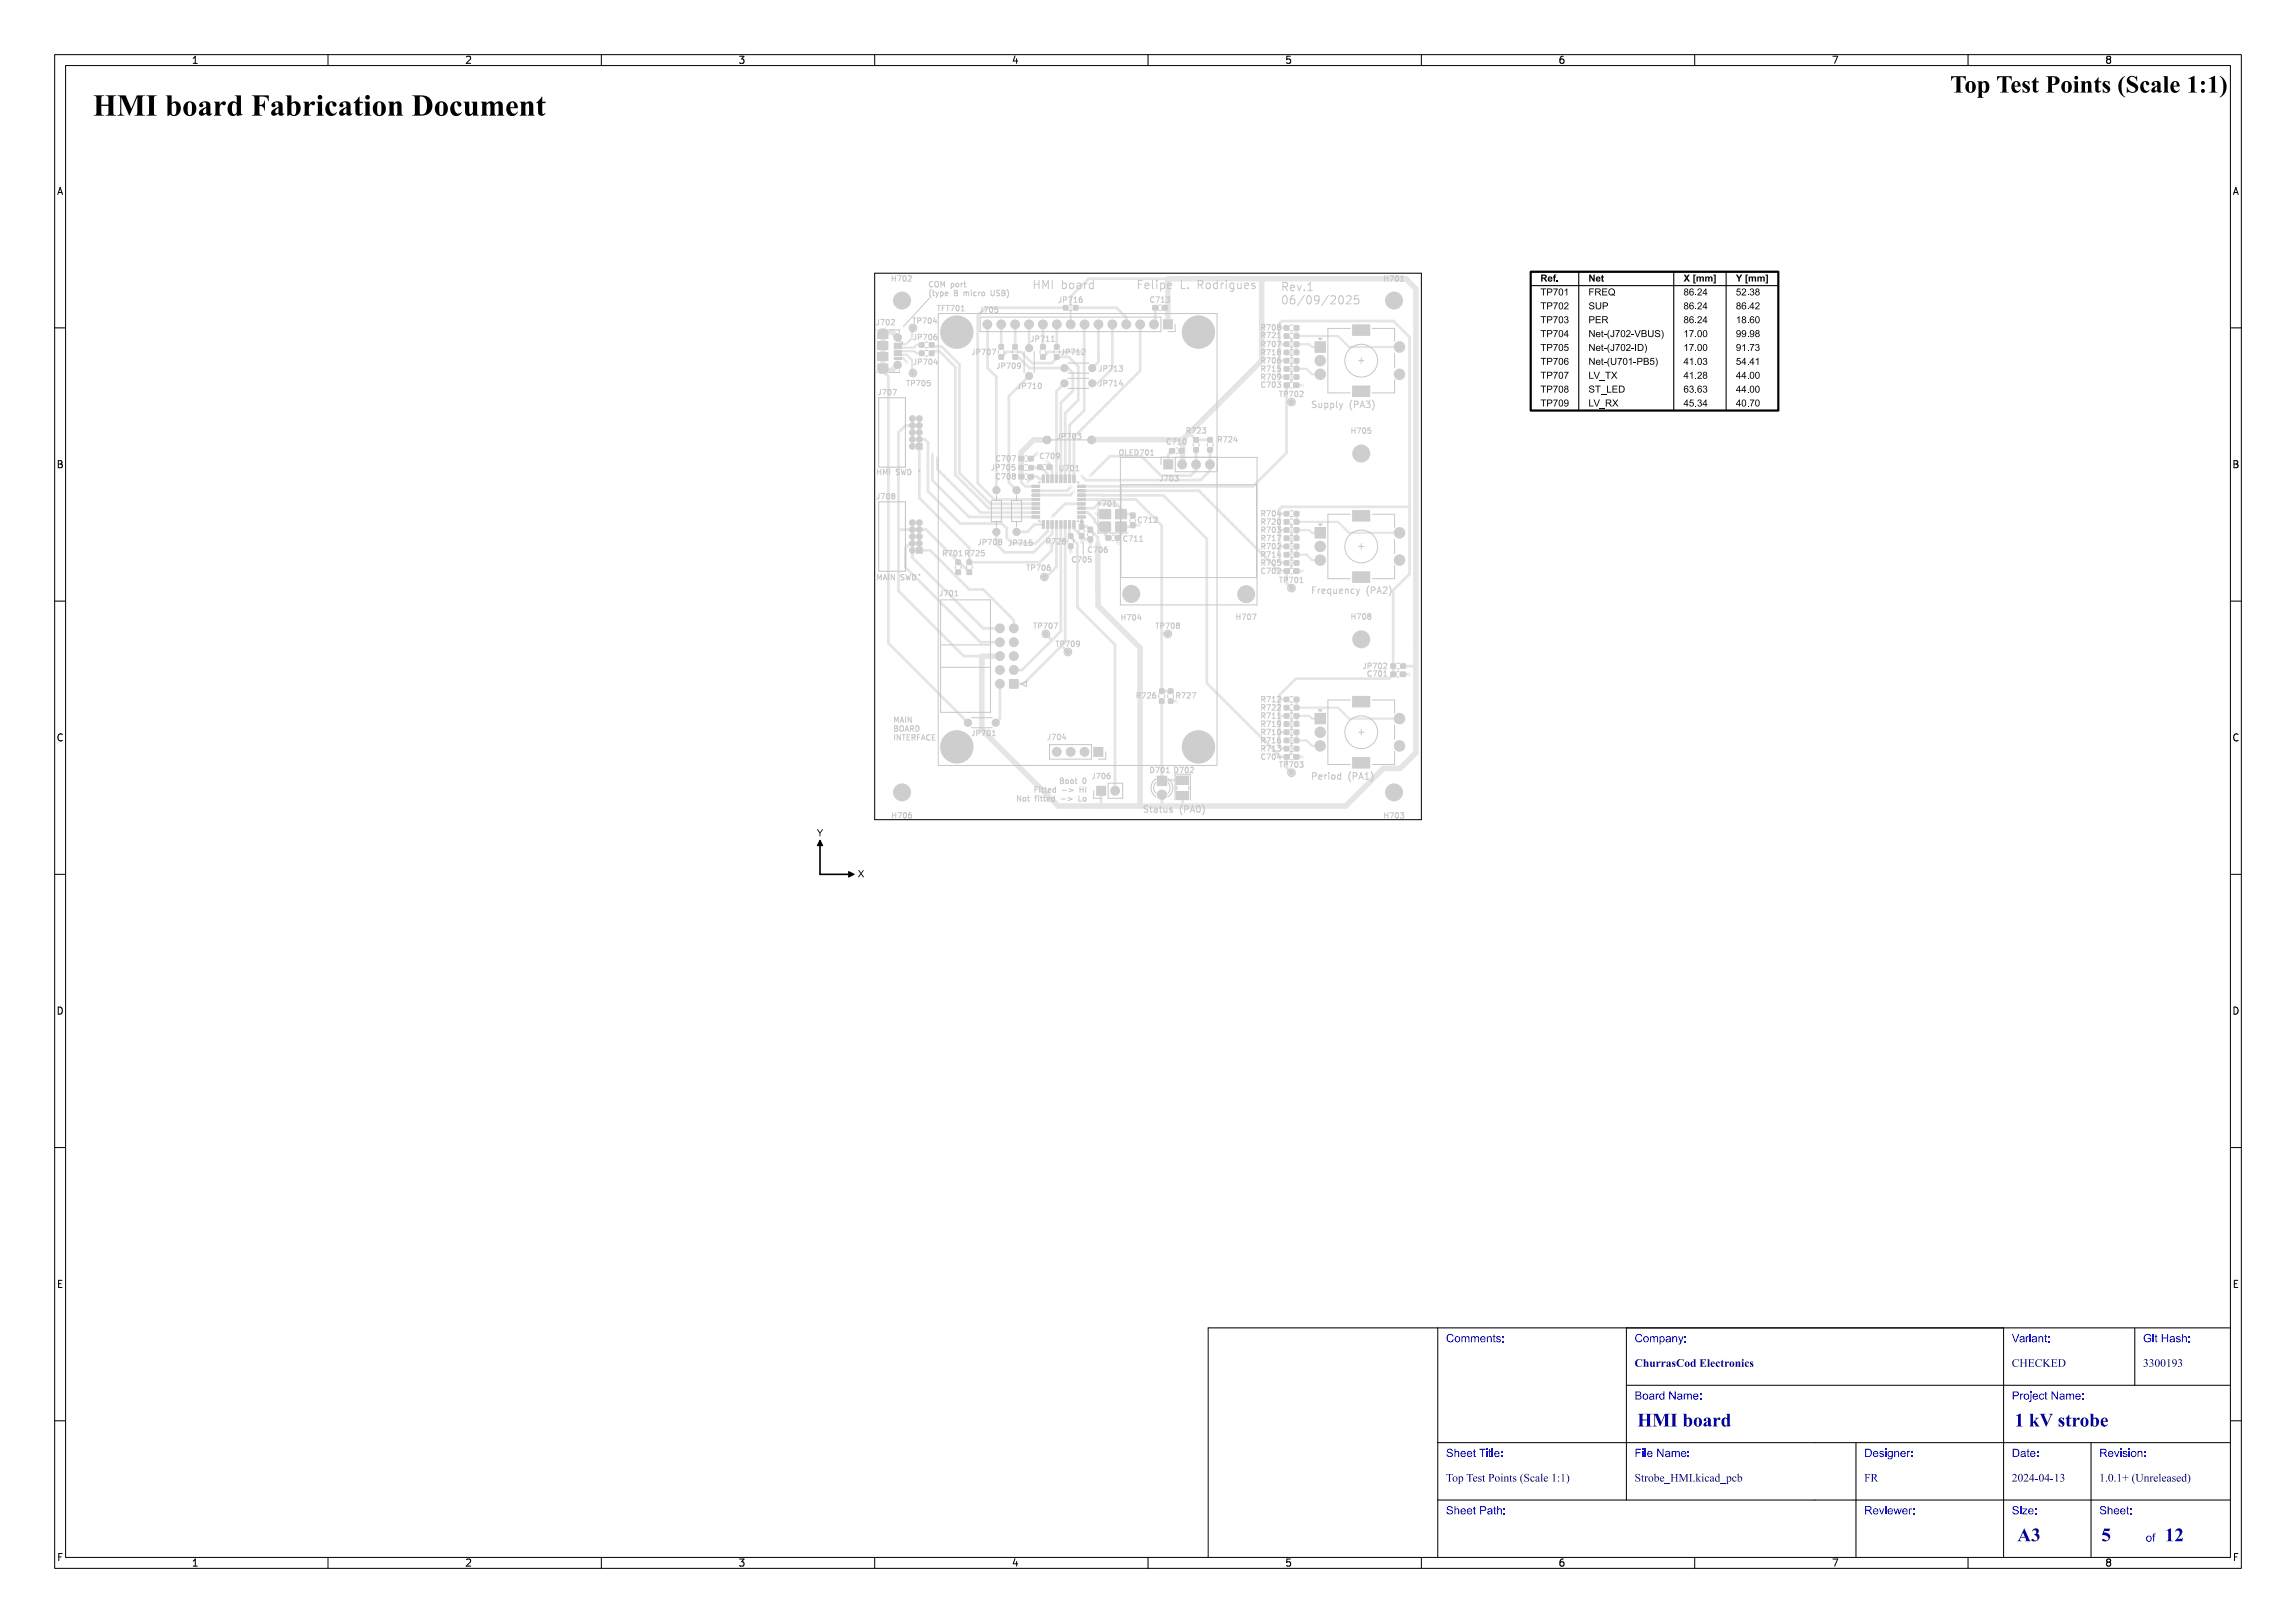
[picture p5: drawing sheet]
<svg xmlns="http://www.w3.org/2000/svg" width="420mm" height="297mm" viewBox="0 0 420 297" stroke-linecap="round" stroke-linejoin="round" font-family="sans-serif">
<defs><g id="words">
<text font-size="5.3" fill="#fff" x="17" y="21.5">HMI board Fabrication Document</text>
<text font-size="4.3" fill="#fff" x="337.6" y="17.2">Top Test Points (Scale 1:1)</text>
<g font-size="3.3" fill="#fff">
<text x="299.5" y="261.2">HMI board</text>
<text x="368.5" y="261.2">1 kV strobe</text>
<text x="369" y="282.2">A3</text>
<text x="384.4" y="282.3">5</text>
<text x="396" y="282.3">12</text>
</g>
<g font-size="2" fill="#fff">
<text x="188.7" y="53">HMI board</text>
<text x="207.8" y="53">Felipe L. Rodrigues</text>
<text x="234.2" y="53.4">Rev.1</text>
<text x="234.2" y="55.8">06/09/2025</text>
<text x="264.5" y="245.7">Comments:</text>
<text x="299" y="245.7">Company:</text>
<text x="368" y="245.7">Variant:</text>
<text x="392" y="245.7">Git Hash:</text>
<text x="299" y="250.2">ChurrasCod Electronics</text>
<text x="368" y="250.2">CHECKED</text>
<text x="392" y="250.2">3300193</text>
<text x="299" y="256.2">Board Name:</text>
<text x="368" y="256.2">Project Name:</text>
<text x="264.5" y="266.7">Sheet Title:</text>
<text x="299" y="266.7">File Name:</text>
<text x="341" y="266.7">Designer:</text>
<text x="368" y="266.7">Date:</text>
<text x="384" y="266.7">Revision:</text>
<text x="264.5" y="271.2">Top Test Points (Scale 1:1)</text>
<text x="299" y="271.2">Strobe_HMI.kicad_pcb</text>
<text x="341" y="271.2">FR</text>
<text x="368" y="271.2">2024-04-13</text>
<text x="384" y="271.2">1.0.1+ (Unreleased)</text>
<text x="264.5" y="277.2">Sheet Path:</text>
<text x="341" y="277.2">Reviewer:</text>
<text x="368" y="277.2">Size:</text>
<text x="384" y="277.2">Sheet:</text>
<text x="392.5" y="282.2">of</text>
</g>
<g font-size="1.7" fill="#fff">
<text x="35" y="11.6">1</text>
<text x="85" y="11.6">2</text>
<text x="135" y="11.6">3</text>
<text x="185" y="11.6">4</text>
<text x="235" y="11.6">5</text>
<text x="285" y="11.6">6</text>
<text x="335" y="11.6">7</text>
<text x="385" y="11.6">8</text>
<text x="10.5" y="35.6">A</text>
<text x="408.5" y="35.6">A</text>
<text x="10.5" y="85.6">B</text>
<text x="408.5" y="85.6">B</text>
<text x="10.5" y="135.6">C</text>
<text x="408.5" y="135.6">C</text>
<text x="10.5" y="185.6">D</text>
<text x="408.5" y="185.6">D</text>
<text x="10.5" y="235.6">E</text>
<text x="408.5" y="235.6">E</text>
<text x="10.5" y="285.6">F</text>
<text x="35" y="286.7">1</text>
<text x="85" y="286.7">2</text>
<text x="135" y="286.7">3</text>
<text x="185" y="286.7">4</text>
<text x="235" y="286.7">5</text>
<text x="285" y="286.7">6</text>
<text x="335" y="286.7">7</text>
<text x="385" y="286.7">8</text>
<text x="408.5" y="285.6">F</text>
</g>
<g font-size="1.6" fill="#fff">
<text x="239.7" y="74.8">Supply (PA3)</text>
<text x="239.7" y="108.7">Frequency (PA2)</text>
<text x="239.7" y="142.7">Period (PA1)</text>
<text x="209" y="148.8">Status (PA0)</text>
</g>
<g font-size="1.3" fill="#fff">
<text x="163.3" y="51.5">H702</text>
<text x="169.7" y="52.6">COM port</text>
<text x="253.4" y="51.5">H701</text>
<text x="160.4" y="59.5">J702</text>
<text x="167.2" y="59.2">TP704</text>
<text x="169.7" y="54.2">(type B micro USB)</text>
<text x="171.6" y="56.9">TFT701</text>
<text x="179.3" y="57.2">J705</text>
<text x="193.8" y="55.4">JP716</text>
<text x="210.6" y="55.4">C713</text>
<text x="167.3" y="62.2">JP706</text>
<text x="178" y="64.9">JP707</text>
<text x="188.8" y="62.5">JP711</text>
<text x="194.3" y="64.9">JP712</text>
<text x="230.9" y="63.5">R707</text>
<text x="230.9" y="65">R718</text>
<text x="230.9" y="61.9">R721</text>
<text x="230.9" y="60.5">R708</text>
<text x="166" y="70.7">TP705</text>
<text x="167.3" y="66.7">JP704</text>
<text x="182.5" y="67.5">JP709</text>
<text x="186.4" y="71.2">JP710</text>
<text x="201.2" y="68">JP713</text>
<text x="201.2" y="70.7">JP714</text>
<text x="230.9" y="66.5">R706</text>
<text x="230.9" y="70.9">C703</text>
<text x="230.9" y="68">R715</text>
<text x="230.9" y="69.5">R709</text>
<text x="160.7" y="72.3">J707</text>
<text x="234.2" y="72.6">TP702</text>
<text x="190.4" y="84">C709</text>
<text x="193.6" y="80.4">JP703</text>
<text x="205.1" y="83.4">OLED701</text>
<text x="213.6" y="81.3">C710</text>
<text x="217.2" y="79.3">R723</text>
<text x="222.9" y="80.9">R724</text>
<text x="247.4" y="79.3">H705</text>
<text x="160.3" y="87">HMI SWD</text>
<text x="181.5" y="86.1">JP705</text>
<text x="182.4" y="84.4">C707</text>
<text x="182.4" y="87.7">C708</text>
<text x="194" y="86.2">U701</text>
<text x="212.3" y="88.1">J703</text>
<text x="160.5" y="91.4">J708</text>
<text x="200.9" y="92.7">Y701</text>
<text x="208.3" y="95.7">C712</text>
<text x="230.9" y="94.5">R704</text>
<text x="230.9" y="96">R720</text>
<text x="172.7" y="101.8">R701 R725</text>
<text x="179.1" y="99.7">JP708</text>
<text x="184.7" y="99.9">JP715</text>
<text x="191.6" y="99.6">R728</text>
<text x="199.2" y="101.1">C706</text>
<text x="205.7" y="99.1">C711</text>
<text x="230.9" y="99">R717</text>
<text x="230.9" y="97.5">R703</text>
<text x="230.9" y="102">R714</text>
<text x="230.9" y="100.5">R702</text>
<text x="160.3" y="106.2">MAIN SWD</text>
<text x="188" y="104.4">TP706</text>
<text x="196.3" y="102.9">C705</text>
<text x="230.9" y="103.5">R705</text>
<text x="230.9" y="105">C702</text>
<text x="234.2" y="106.7">TP701</text>
<text x="172" y="109.1">J701</text>
<text x="205.3" y="113.5">H704</text>
<text x="226.4" y="113.4">H707</text>
<text x="247.4" y="113.3">H708</text>
<text x="189.3" y="115.1">TP707</text>
<text x="193.3" y="118.4">TP709</text>
<text x="211.6" y="115.1">TP708</text>
<text x="249.5" y="122.4">JP702</text>
<text x="250.3" y="123.8">C701</text>
<text x="208.1" y="127.8">R726</text>
<text x="215.3" y="127.8">R727</text>
<text x="230.9" y="130">R722</text>
<text x="230.9" y="131.5">R711</text>
<text x="230.9" y="128.5">R712</text>
<text x="163.3" y="135.6">INTERFACE</text>
<text x="163.3" y="133.9">BOARD</text>
<text x="163.3" y="132.3">MAIN</text>
<text x="178" y="134.7">JP701</text>
<text x="191.7" y="135.4">J704</text>
<text x="230.9" y="137.5">R713</text>
<text x="230.9" y="133">R719</text>
<text x="230.9" y="134.5">R710</text>
<text x="230.9" y="136">R716</text>
<text x="194.1" y="143.5">Boot 0</text>
<text x="199.9" y="142.6">J706</text>
<text x="210.6" y="141.4">D701</text>
<text x="215" y="141.4">D702</text>
<text x="230.9" y="139">C704</text>
<text x="234.2" y="140.5">TP703</text>
<text x="163.4" y="149.7">H706</text>
<text x="186.1" y="146.7">Not fitted -&gt; Lo</text>
<text x="189.3" y="145.1">Fitted -&gt; HI</text>
<text x="253.4" y="149.7">H703</text>
</g>
</g></defs>
<path d="M160 50h100v100h-100z" fill="none" stroke="#000" stroke-width=".18"/>
<g fill="#e5e5e5">
<path d="M234.9 93.6h.9v.8h-.9z" fill-rule="evenodd"/>
<path d="M236.7 93.6h.9v.8h-.9z" fill-rule="evenodd"/>
<path d="M211.6 142h1.8v1.8h-1.8z" fill-rule="evenodd"/>
<path d="M182.7 64.9h.9v.8h-.9z" fill-rule="evenodd"/>
<path d="M182.7 63.1h.9v.8h-.9z" fill-rule="evenodd"/>
<path d="M236.7 132.1h.9v.8h-.9z" fill-rule="evenodd"/>
<path d="M234.9 132.1h.9v.8h-.9z" fill-rule="evenodd"/>
<path d="M200.1 136.7h1.7v1.7h-1.7z" fill-rule="evenodd"/>
<path d="M186.4 83.5h.9v.8h-.9z" fill-rule="evenodd"/>
<path d="M188.1 83.5h.9v.8h-.9z" fill-rule="evenodd"/>
<path d="M234.9 70.1h1v.8h-1z" fill-rule="evenodd"/>
<path d="M236.6 70.1h1v.8h-1z" fill-rule="evenodd"/>
<path d="M212.1 127.9h.8v.8h-.8z" fill-rule="evenodd"/>
<path d="M212.1 126.1h.8v.8h-.8z" fill-rule="evenodd"/>
<path d="M212.6 55.9h.9v.8h-.9z" fill-rule="evenodd"/>
<path d="M210.9 55.9h.9v.8h-.9z" fill-rule="evenodd"/>
<path d="M236.7 64.1h.9v.8h-.9z" fill-rule="evenodd"/>
<path d="M234.9 64.1h.9v.8h-.9z" fill-rule="evenodd"/>
<path d="M234.9 102.6h.9v.8h-.9z" fill-rule="evenodd"/>
<path d="M236.7 102.6h.9v.8h-.9z" fill-rule="evenodd"/>
<path d="M186.4 85.2h.8v.8h-.8z" fill-rule="evenodd"/>
<path d="M188.2 85.2h.8v.8h-.8z" fill-rule="evenodd"/>
<path d="M192.9 64.9h.8v.8h-.8z" fill-rule="evenodd"/>
<path d="M192.9 63.1h.8v.8h-.8z" fill-rule="evenodd"/>
<path d="M174.9 102.5h.8v.8h-.8z" fill-rule="evenodd"/>
<path d="M174.9 104.3h.8v.8h-.8z" fill-rule="evenodd"/>
<path d="M236.7 98.1h.9v.8h-.9z" fill-rule="evenodd"/>
<path d="M234.9 98.1h.9v.8h-.9z" fill-rule="evenodd"/>
<path d="M240.5 62.5h2v2h-2z" fill-rule="evenodd"/>
<path d="M247.4 59.4h3.2v2h-3.2z" fill-rule="evenodd"/>
<path d="M247.4 70.6h3.2v2h-3.2z" fill-rule="evenodd"/>
<path d="M234.9 136.6h.9v.8h-.9z" fill-rule="evenodd"/>
<path d="M236.7 136.6h.9v.8h-.9z" fill-rule="evenodd"/>
<path d="M220.9 80.1h.9v.8h-.9z" fill-rule="evenodd"/>
<path d="M220.9 81.9h.9v.8h-.9z" fill-rule="evenodd"/>
<path d="M234.9 65.6h.9v.8h-.9z" fill-rule="evenodd"/>
<path d="M236.7 65.6h.9v.8h-.9z" fill-rule="evenodd"/>
<path d="M240.5 130.5h2v2h-2z" fill-rule="evenodd"/>
<path d="M247.4 127.4h3.2v2h-3.2z" fill-rule="evenodd"/>
<path d="M247.4 138.6h3.2v2h-3.2z" fill-rule="evenodd"/>
<path d="M168.2 64.2h.8v.9h-.8z" fill-rule="evenodd"/>
<path d="M170 64.2h.8v.9h-.8z" fill-rule="evenodd"/>
<path d="M197.1 94.4h1.4l.1 .4h-1.4z" fill-rule="evenodd"/>
<path d="M197.1 93.6h1.4l.1 .4h-1.4z" fill-rule="evenodd"/>
<path d="M197.1 92.8h1.4l.1 .4h-1.4z" fill-rule="evenodd"/>
<path d="M197.1 92h1.4l.1 .4h-1.4z" fill-rule="evenodd"/>
<path d="M197.1 91.2h1.4l.1 .4h-1.4z" fill-rule="evenodd"/>
<path d="M197.1 90.4h1.4l.1 .4h-1.4z" fill-rule="evenodd"/>
<path d="M197.1 89.6h1.4l.1 .4h-1.4z" fill-rule="evenodd"/>
<path d="M197.1 88.8h1.4l.1 .4h-1.4z" fill-rule="evenodd"/>
<path d="M196.2 86.9l.5 .1-.1 1.4-.4-.1z" fill-rule="evenodd"/>
<path d="M195.4 86.9l.5 .1-.1 1.4-.4-.1z" fill-rule="evenodd"/>
<path d="M194.6 86.9l.5 .1-.1 1.4-.4-.1z" fill-rule="evenodd"/>
<path d="M193.8 86.9l.5 .1-.1 1.4-.4-.1z" fill-rule="evenodd"/>
<path d="M193 86.9l.5 .1-.1 1.4-.4-.1z" fill-rule="evenodd"/>
<path d="M192.2 86.9l.5 .1-.1 1.4-.4-.1z" fill-rule="evenodd"/>
<path d="M191.4 86.9l.5 .1-.1 1.4-.4-.1z" fill-rule="evenodd"/>
<path d="M190.6 86.9l.5 .1-.1 1.4-.4-.1z" fill-rule="evenodd"/>
<path d="M188.8 88.8h1.3l.1 .4h-1.4z" fill-rule="evenodd"/>
<path d="M188.8 89.6h1.3l.1 .4h-1.4z" fill-rule="evenodd"/>
<path d="M188.8 90.4h1.3l.1 .4h-1.4z" fill-rule="evenodd"/>
<path d="M188.8 91.2h1.3l.1 .4h-1.4z" fill-rule="evenodd"/>
<path d="M188.8 92h1.3l.1 .4h-1.4z" fill-rule="evenodd"/>
<path d="M188.8 92.8h1.3l.1 .4h-1.4z" fill-rule="evenodd"/>
<path d="M188.8 93.6h1.3l.1 .4h-1.4z" fill-rule="evenodd"/>
<path d="M188.8 94.4h1.3l.1 .4h-1.4z" fill-rule="evenodd"/>
<path d="M190.6 95.3h.5l-.1 1.4-.4-.1z" fill-rule="evenodd"/>
<path d="M191.4 95.3h.5l-.1 1.4-.4-.1z" fill-rule="evenodd"/>
<path d="M192.2 95.3h.5l-.1 1.4-.4-.1z" fill-rule="evenodd"/>
<path d="M193 95.3h.5l-.1 1.4-.4-.1z" fill-rule="evenodd"/>
<path d="M193.8 95.3h.5l-.1 1.4-.4-.1z" fill-rule="evenodd"/>
<path d="M194.6 95.3h.5l-.1 1.4-.4-.1z" fill-rule="evenodd"/>
<path d="M195.4 95.3h.5l-.1 1.4-.4-.1z" fill-rule="evenodd"/>
<path d="M196.2 95.3h.5l-.1 1.4-.4-.1z" fill-rule="evenodd"/>
<path d="M213.7 126.1h.8v.8h-.8z" fill-rule="evenodd"/>
<path d="M213.7 127.9h.8v.8h-.8z" fill-rule="evenodd"/>
<path d="M236.7 129.1h.9v.8h-.9z" fill-rule="evenodd"/>
<path d="M234.9 129.1h.9v.8h-.9z" fill-rule="evenodd"/>
<path d="M189.8 85.1h.9v.8h-.9z" fill-rule="evenodd"/>
<path d="M191.5 85.1h.9v.8h-.9z" fill-rule="evenodd"/>
<path d="M206.8 93.9h.8v.9h-.8z" fill-rule="evenodd"/>
<path d="M206.8 95.6h.8v1h-.8z" fill-rule="evenodd"/>
<path d="M199 96.5h.9v.9h-.9z" fill-rule="evenodd"/>
<path d="M199 98.2h.9v1h-.9z" fill-rule="evenodd"/>
<path d="M168.2 62.7h.8v.8h-.8z" fill-rule="evenodd"/>
<path d="M170 62.7h.8v.8h-.8z" fill-rule="evenodd"/>
<path d="M234.9 133.6h.9v.8h-.9z" fill-rule="evenodd"/>
<path d="M236.7 133.6h.9v.8h-.9z" fill-rule="evenodd"/>
<path d="M195.4 97.7h.9v.8h-.9z" fill-rule="evenodd"/>
<path d="M195.4 99.5h.9v.9h-.9z" fill-rule="evenodd"/>
<path d="M212.8 58.5h1.7v1.7h-1.7z" fill-rule="evenodd"/>
<path d="M215.6 82.1h1v.8h-1z" fill-rule="evenodd"/>
<path d="M213.9 82.1h1v.8h-1z" fill-rule="evenodd"/>
<path d="M240.5 96.5h2v2h-2z" fill-rule="evenodd"/>
<path d="M247.4 93.4h3.2v2h-3.2z" fill-rule="evenodd"/>
<path d="M247.4 104.6h3.2v2h-3.2z" fill-rule="evenodd"/>
<path d="M212.9 84.1h1.7v1.8h-1.7z" fill-rule="evenodd"/>
<path d="M218.4 80.1h.8v.8h-.8z" fill-rule="evenodd"/>
<path d="M218.4 81.9h.8v.8h-.8z" fill-rule="evenodd"/>
<path d="M184.7 124.4h1.5v1.5h-1.5z" fill-rule="evenodd"/>
<path d="M236.7 67.1h.9v.8h-.9z" fill-rule="evenodd"/>
<path d="M234.9 67.1h.9v.8h-.9z" fill-rule="evenodd"/>
<path d="M234.9 62.6h.9v.8h-.9z" fill-rule="evenodd"/>
<path d="M236.7 62.6h.9v.8h-.9z" fill-rule="evenodd"/>
<path d="M176.9 104.3h.8v.8h-.8z" fill-rule="evenodd"/>
<path d="M176.9 102.5h.8v.8h-.8z" fill-rule="evenodd"/>
<path d="M185.3 64.9h.8v.8h-.8z" fill-rule="evenodd"/>
<path d="M185.3 63.1h.8v.8h-.8z" fill-rule="evenodd"/>
<path d="M234.9 130.6h.9v.8h-.9z" fill-rule="evenodd"/>
<path d="M236.7 130.6h.9v.8h-.9z" fill-rule="evenodd"/>
<path d="M190.4 64.9h.8v.8h-.8z" fill-rule="evenodd"/>
<path d="M190.4 63.1h.8v.8h-.8z" fill-rule="evenodd"/>
<path d="M200.6 143.9h1.7v1.7h-1.7z" fill-rule="evenodd"/>
<path d="M234.9 99.6h.9v.8h-.9z" fill-rule="evenodd"/>
<path d="M236.7 99.6h.9v.8h-.9z" fill-rule="evenodd"/>
<path d="M234.9 59.6h.9v.8h-.9z" fill-rule="evenodd"/>
<path d="M236.7 59.6h.9v.8h-.9z" fill-rule="evenodd"/>
<path d="M167.6 100.2h1.1v1.1h-1.1z" fill-rule="evenodd"/>
<path d="M167.6 81.1h1.1v1.1h-1.1z" fill-rule="evenodd"/>
<path d="M194.5 55.9h.9v.8h-.9z" fill-rule="evenodd"/>
<path d="M196.3 55.9h.9v.8h-.9z" fill-rule="evenodd"/>
<path d="M236.7 61.1h.9v.8h-.9z" fill-rule="evenodd"/>
<path d="M234.9 61.1h.9v.8h-.9z" fill-rule="evenodd"/>
<path d="M202.3 98h.9v.8h-.9z" fill-rule="evenodd"/>
<path d="M204 98h.9v.8h-.9z" fill-rule="evenodd"/>
<path d="M254.4 121.5h.9v.8h-.9z" fill-rule="evenodd"/>
<path d="M256.2 121.5h.9v.8h-.9z" fill-rule="evenodd"/>
<path d="M186.4 86.8h.9v.8h-.9z" fill-rule="evenodd"/>
<path d="M188.1 86.8h.9v.8h-.9z" fill-rule="evenodd"/>
<path d="M236.7 101.1h.9v.8h-.9z" fill-rule="evenodd"/>
<path d="M234.9 101.1h.9v.8h-.9z" fill-rule="evenodd"/>
<path d="M236.7 135.1h.9v.8h-.9z" fill-rule="evenodd"/>
<path d="M234.9 135.1h.9v.8h-.9z" fill-rule="evenodd"/>
<path d="M201.2 95.5h1.9v1.7h-1.9z" fill-rule="evenodd"/>
<path d="M204.1 95.5h1.9v1.7h-1.9z" fill-rule="evenodd"/>
<path d="M204.1 93.2h1.9v1.7h-1.9z" fill-rule="evenodd"/>
<path d="M201.2 93.2h1.9v1.7h-1.9z" fill-rule="evenodd"/>
<path d="M234.9 138.1h1v.8h-1z" fill-rule="evenodd"/>
<path d="M236.6 138.1h1v.8h-1z" fill-rule="evenodd"/>
<path d="M234.9 104.1h1v.8h-1z" fill-rule="evenodd"/>
<path d="M236.6 104.1h1v.8h-1z" fill-rule="evenodd"/>
<path d="M197.4 95.9h.9v.9h-.9z" fill-rule="evenodd"/>
<path d="M197.4 97.6h.9v1h-.9z" fill-rule="evenodd"/>
<path d="M254.4 123h1v.8h-1z" fill-rule="evenodd"/>
<path d="M256.1 123h1v.8h-1z" fill-rule="evenodd"/>
<path d="M215.3 142h2.2v1.5h-2.2z" fill-rule="evenodd"/>
<path d="M215.3 144.8h2.2v1.6h-2.2z" fill-rule="evenodd"/>
<path d="M234.9 68.6h.9v.8h-.9z" fill-rule="evenodd"/>
<path d="M236.7 68.6h.9v.8h-.9z" fill-rule="evenodd"/>
<path d="M236.7 95.1h.9v.8h-.9z" fill-rule="evenodd"/>
<path d="M234.9 95.1h.9v.8h-.9z" fill-rule="evenodd"/>
<path d="M234.9 127.6h.9v.8h-.9z" fill-rule="evenodd"/>
<path d="M236.7 127.6h.9v.8h-.9z" fill-rule="evenodd"/>
<path d="M234.9 96.6h.9v.8h-.9z" fill-rule="evenodd"/>
<path d="M236.7 96.6h.9v.8h-.9z" fill-rule="evenodd"/>
<path d="M163.5 62.8h1.4v.4h-1.4z" fill-rule="evenodd"/>
<path d="M163.5 63.4h1.4v.4h-1.4z" fill-rule="evenodd"/>
<path d="M163.5 64.1h1.4v.4h-1.4z" fill-rule="evenodd"/>
<path d="M163.5 64.7h1.4v.4h-1.4z" fill-rule="evenodd"/>
<path d="M163.5 65.4h1.4v.4h-1.4z" fill-rule="evenodd"/>
</g>
<g fill="#e5e5e5">
<circle cx="212.5" cy="145.4" r=".9"/>
<circle cx="195.3" cy="119.3" r=".5"/>
<circle cx="198.4" cy="137.6" r=".85"/>
<circle cx="195.9" cy="137.6" r=".85"/>
<circle cx="193.3" cy="137.6" r=".85"/>
<circle cx="236.2" cy="73.6" r=".5"/>
<circle cx="194.7" cy="67.4" r=".7"/>
<circle cx="199.8" cy="67.4" r=".7"/>
<circle cx="241.5" cy="68.5" r="1"/>
<circle cx="241.5" cy="66" r="1"/>
<circle cx="256" cy="63.5" r="1"/>
<circle cx="256" cy="68.5" r="1"/>
<circle cx="213.6" cy="116" r=".5"/>
<circle cx="241.5" cy="136.5" r="1"/>
<circle cx="241.5" cy="134" r="1"/>
<circle cx="256" cy="131.5" r="1"/>
<circle cx="256" cy="136.5" r="1"/>
<circle cx="167" cy="68.3" r=".5"/>
<circle cx="167" cy="60" r=".5"/>
<circle cx="185.9" cy="97.3" r=".7"/>
<circle cx="185.9" cy="89.7" r=".7"/>
<circle cx="211.1" cy="59.4" r=".85"/>
<circle cx="208.6" cy="59.4" r=".85"/>
<circle cx="206" cy="59.4" r=".85"/>
<circle cx="203.5" cy="59.4" r=".85"/>
<circle cx="200.9" cy="59.4" r=".85"/>
<circle cx="198.4" cy="59.4" r=".85"/>
<circle cx="195.9" cy="59.4" r=".85"/>
<circle cx="193.3" cy="59.4" r=".85"/>
<circle cx="190.8" cy="59.4" r=".85"/>
<circle cx="188.2" cy="59.4" r=".85"/>
<circle cx="185.7" cy="59.4" r=".85"/>
<circle cx="183.2" cy="59.4" r=".85"/>
<circle cx="180.6" cy="59.4" r=".85"/>
<circle cx="241.5" cy="102.5" r="1"/>
<circle cx="241.5" cy="100" r="1"/>
<circle cx="256" cy="97.5" r="1"/>
<circle cx="256" cy="102.5" r="1"/>
<circle cx="191" cy="105.6" r=".5"/>
<circle cx="216.2" cy="85" r=".85"/>
<circle cx="218.8" cy="85" r=".85"/>
<circle cx="221.3" cy="85" r=".85"/>
<circle cx="182.1" cy="132.3" r=".7"/>
<circle cx="177.1" cy="132.3" r=".7"/>
<circle cx="191.5" cy="80.5" r=".6"/>
<circle cx="199.7" cy="80.5" r=".6"/>
<circle cx="182.9" cy="125.1" r=".85"/>
<circle cx="185.4" cy="122.6" r=".85"/>
<circle cx="182.9" cy="122.6" r=".85"/>
<circle cx="185.4" cy="120.1" r=".85"/>
<circle cx="182.9" cy="120.1" r=".85"/>
<circle cx="185.4" cy="117.5" r=".85"/>
<circle cx="182.9" cy="117.5" r=".85"/>
<circle cx="185.4" cy="115" r=".85"/>
<circle cx="182.9" cy="115" r=".85"/>
<circle cx="194.7" cy="70.2" r=".7"/>
<circle cx="199.8" cy="70.2" r=".7"/>
<circle cx="191.3" cy="116" r=".5"/>
<circle cx="188.2" cy="68.8" r=".7"/>
<circle cx="188.2" cy="63.7" r=".7"/>
<circle cx="204" cy="144.7" r=".85"/>
<circle cx="236.2" cy="107.6" r=".5"/>
<circle cx="166.9" cy="100.7" r=".55"/>
<circle cx="168.2" cy="99.5" r=".54"/>
<circle cx="166.9" cy="99.5" r=".55"/>
<circle cx="168.2" cy="98.2" r=".54"/>
<circle cx="166.9" cy="98.2" r=".55"/>
<circle cx="168.2" cy="96.9" r=".54"/>
<circle cx="166.9" cy="96.9" r=".55"/>
<circle cx="168.2" cy="95.6" r=".54"/>
<circle cx="166.9" cy="95.6" r=".55"/>
<circle cx="166.9" cy="81.7" r=".55"/>
<circle cx="168.2" cy="80.4" r=".54"/>
<circle cx="166.9" cy="80.4" r=".55"/>
<circle cx="168.2" cy="79.1" r=".54"/>
<circle cx="166.9" cy="79.1" r=".55"/>
<circle cx="168.2" cy="77.9" r=".54"/>
<circle cx="166.9" cy="77.9" r=".55"/>
<circle cx="168.2" cy="76.6" r=".54"/>
<circle cx="166.9" cy="76.6" r=".55"/>
<circle cx="175" cy="60.8" r="3"/>
<circle cx="175" cy="136.7" r="3"/>
<circle cx="219.2" cy="60.8" r="3"/>
<circle cx="219.2" cy="136.7" r="3"/>
<circle cx="182.3" cy="89.7" r=".7"/>
<circle cx="182.3" cy="97.3" r=".7"/>
<circle cx="236.2" cy="141.4" r=".5"/>
</g>
<path d="M161.2 60.8h.7" fill="none" stroke="#e5e5e5" stroke-width="1.2"/>
<g fill="#e5e5e5">
<path d="M160.6 60.8h1.9v1.2h-1.9z" fill-rule="evenodd"/>
<path d="M160.6 62.5h1.9v1.5h-1.9z" fill-rule="evenodd"/>
<path d="M160.6 64.5h1.9v1.5h-1.9z" fill-rule="evenodd"/>
<path d="M160.6 66.6h1.9v1.2h-1.9z" fill-rule="evenodd"/>
</g>
<g fill="#e5e5e5">
<circle cx="164.2" cy="61.8" r=".72"/>
<circle cx="164.2" cy="66.8" r=".73"/>
</g>
<path d="M161.2 67.8h.7" fill="none" stroke="#e5e5e5" stroke-width="1.2"/>
<g fill="#e5e5e5">
<circle cx="195.9" cy="89.1" r=".25"/>
<circle cx="197.9" cy="87.1" r=".25"/>
<circle cx="170.6" cy="83" r=".25"/>
<circle cx="171.5" cy="83.8" r=".25"/>
<circle cx="196.3" cy="90" r=".25"/>
<circle cx="199.4" cy="87.1" r=".25"/>
<circle cx="192.4" cy="99" r=".25"/>
<circle cx="192.4" cy="94.6" r=".25"/>
<circle cx="208.4" cy="96.1" r=".25"/>
<circle cx="215.2" cy="128.4" r=".25"/>
<circle cx="238.2" cy="70.5" r=".25"/>
<circle cx="257.8" cy="123.4" r=".25"/>
<circle cx="165.9" cy="66.3" r=".25"/>
<circle cx="238.2" cy="104.5" r=".25"/>
<circle cx="200.5" cy="94" r=".25"/>
<circle cx="189.7" cy="82.9" r=".25"/>
<circle cx="199.5" cy="99.6" r=".25"/>
<circle cx="195.9" cy="101.1" r=".25"/>
<circle cx="187.9" cy="88.2" r=".25"/>
<circle cx="204.6" cy="99.4" r=".25"/>
<circle cx="197.8" cy="99.3" r=".25"/>
<circle cx="238.2" cy="138.5" r=".25"/>
<circle cx="191.6" cy="84.5" r=".25"/>
</g>
<g fill="none" stroke="#e5e5e5" stroke-width=".5">
<path d="M180.6 59.4v8l1.7 1.6v20.7M183.1 59.4v4.1M183.2 59.4h-.1M185.7 59.4v4.1M185.7 59.4h.1M188.2 59.4v4.3M188.2 59.4h.1M190.8 59.4v4.1M190.8 59.4h.1M193.3 59.4v4.1M193.3 59.4h.1M194.9 56.3h-14.5l-1.5 1.5v30.6l3 3h7.6"/>
<path d="M195.8 54.3v1.2M195.8 58.6v.8M195.8 59.4h.1M195.9 54.3h-.1M196.8 56.3h7.4l1.8 1.8v1.3M198.4 59.4l-.1 15.7-2.7 2.7v9.8M198.4 59.4h.1M200.9 59.4v6.8l-1.1 1.2M200.9 59.4h.1M203.5 59.4v8l-2.7 2.8h-1M203.5 59.4h.1M208.5 59.4v8.5l-12 12v7.7"/>
<path d="M208.6 59.4h-.1M211.3 56.3v2.8l-.2 .3M214.3 51h-15.2l-3.2 3.3M234 59.3v9.2l.5 .5h.8M234 59.3l.5-.6h20.4l3 3v43.3l-3.1 3v13.9M234 60h1.3M234.3 59l-.3 .3M161.5 67.8v.1l1 1v48.8l14.6 14.6M164.3 66.8l-.1 .2M168.2 77.9h-2.6l-1.3 1.2 .1 29 11.9 12h3.3M170.4 63.1l.5 .3h1.3l3.3 3.3v19.9l5.6 5.6h8.4M170.4 64.6l.5-.4h.9l3 3v19.7l6 6.1h8.7"/>
<path d="M175.5 66.9h.1M184.8 64.4h-.6l-1.1 .9M185.7 65.3h.6l2 2.1h7l.9 .8v3.3l-2.2 2.2v13.9M186.6 64.4h.2l2 2.1h3.6l.9-1v-.2h2.2l1.7 1.8v6.1l-2.3 2.4v12M188.2 68.8l-3.7 3.7v15.8l1.4 1.4M192.3 64.4h-.5l-1 .9M194.3 64.4h4M194.7 70.2l-1.4 1.4v16M200.9 65.3h.1M217.5 79.3l1.3 1.2h2.6M234 66h1.3M234 63h1.3"/>
<path d="M235.3 73.6h.9M235.4 70.5l-.1 12.4-6.1 6.1h-31.4M237.1 70.5h1.2M164.3 96.9h5.1l7.9 7.8M164.3 97.1h.1M166.9 99.5h-.5l-.8 .8v3.5l13.7 13.7h3.6M168.2 80.4h1l.5 .6v8.9l6 5.9h7.6l.9 .9v1.7l1 1h4.3l2.2-2.2v-1.2M168.2 81.7v9.4l9.1 9.2v2.6h12.9l2.2-2.2v-1.7M170.6 83v4.9l6.7 6.7h12.2M171.5 83.8v2.1l7.9 7.9h10.1M186.8 87.2v1.1l.7 .7h2M188.5 87.2h1.2l.4 .4h.7"/>
<path d="M188.6 87.6l-.7 .6M188.6 85.6h1.9l1.2 1.2v.8M189.7 82.9l-1 1h-.2M190.8 96h-1.5l-1.4 1.3h-2M191.6 84.5l.4 .4v.7l.4 .5v1.5M192.4 96v1.7l-3.3 3.4h-5.3l-1.5-1.5v-2.3M193.3 96v7.7l-1.9 1.9h-.4M194 96v19.5l-7 7.1h-1.6M194.9 96l-.1 21.5-7.6 7.6h-1.8M195.6 96v1.9l.2 .4 1.3 1.2v11.6l6.9 6.9v26.7M195.8 99.9l.1 1.2M195.9 89.1l-.7 .7h-5.7"/>
<path d="M196.3 90l-.5 .6h-6.3M196.5 96v.7l1.9 2h1.1v.9M197.8 89.8h21.5l14.7 14.7h1.4v2.3l.8 .8M197.8 90.6h15l7.9 8v26.4l13.6 13.5h1.1v2l.8 .9M197.8 93.8h1.2l1.3 1.3v.4l.8 .9h1.1v1.4l.5 .6M197.8 96.3l.1 .1M197.8 94.6v1.7M197.8 91.4h10l4.7 4.7v30.4M197.8 92.2h-3l-2.4 2.4M197.8 93h2.3l.7-.8h3.4l.9 .9v1h1.8l.3 .3M197.9 96.4h.9l2 1.9M197.9 87.1l.7 .7"/>
<path d="M198.6 87.8v.1M199.5 97h.1M200.5 94l.1 .1h1.6M200.8 98.3v1.2M208.4 96.1h-1.2l-.3 .3h-1.8v1.4l-.6 .6v.9l.1 .1M214.4 82.5l-.7 .7v1.8M216.1 82.5l.2 .4v2.1M218.1 87.8v.1M218.8 82.3v3.8l-1 .9h-5.4l-3.6-3.5h-5.8l-3.6 3.6M221.4 82.3l-.1 3.8-1.7 1.7-21 .1M221.4 85h-.1M234 93.3v9.2l.5 .5h.8"/>
<path d="M234 97h1.3M234 94h1.3M234.3 93l-.3 .3M241.5 97.5h-.1M257.9 92.8h-23.4l-.5 .5M166.9 100.7v1.3l13 13h3M168.2 100.7h2l7.1 7.2h2.6l5.5 5.6v1.5M175.3 104.7l-.6 .6M191.3 116l1 1v.3M194.2 118.2l1.1 1.1M194.9 110.5h-.1M212.5 116h1.1"/>
<path d="M234 100h1.3M237.1 104.5h1.2M241.2 102.1l.3 .4M182.9 125.1v6.4l-.8 .8M212.5 128.3v13.9M212.5 126.5h1.6M212.6 126.4l-.1 .1M214.1 128.3h.9l.2 .1M234 128h1.3M234 131h1.3M234 134h1.3M237.1 138.5h1.2"/>
<path d="M241.2 136.1l.3 .4M241.5 131.5h-.1M254.8 121.9l.1 1.5-.8 .8h-17l-3.1 3v9.3l.5 .5h.8M254.8 121.9l-.1 .1M256.6 123.4h1.1M259 121.6l-.3 .3h-2l.1-.1M201.4 144.7v2.8M204 144.7h.1M212.5 147.5h.1M212.5 145.4v2.1M216.3 142.7h-3.6l-.2 .2M216.4 145.6v1.9"/>
</g>
<path d="M235.3 61.5h.5l.4 .5v7.7l-.8 .8M235.3 67.5h.9M235.3 64.5h.9M236.2 69h1M235.3 95.5h.5l.4 .5v7.7l-.8 .8M235.3 98.5h.9M235.3 101.5h.9M236.2 103h1M235.3 129.5h.5l.4 .5v7.7l-.8 .8M235.3 132.5h.9M235.3 135.5h.9M236.2 137h1" fill="none" stroke="#e5e5e5" stroke-width=".3"/>
<g fill="none" stroke="#e5e5e5" stroke-width=".4">
<path d="M237.2 60v1.5h7.6l2 2h9.2M164.1 64.3h3.2l.3 .3h1M164.2 64.9h1.6l1 1v2.2l.2 .2M164.2 65.6h1l.7 .7M167 60l-.2 .2v1.7l-1.1 1.1h-1.5M168.6 63.1h-1l-.4 .5h-3.1M188.2 63.7h.1M237.2 66v1.5h1.8l1 1h1.5M241.5 63.5h-1.5l-.5-.5h-2.3v1.5M197.9 99.3h-.1M197.9 98.1v1.2M237.2 94v1.5h7.6l2 2h9.2"/>
<path d="M241.5 97.5h-1.5l-.5-.5h-2.3v1.5M237.2 100v1.5h1.8l1 1h1.5M237.2 128v1.5h7.6l2 2h9.2M237.2 134v1.5h1.8l1 1h1.5M241.5 131.5h-1.5l-.5-.5h-2.3v1.5"/>
</g>
<path d="M195.8 55.5v3.1M184.8 64.4h1.8M192.3 64.4h2" fill="none" stroke="#e5e5e5" stroke-width=".35"/>
<path d="M213.6 59.4l.1-8.4h43.5l1.8 1.8v85l-2.9 2.8h-3l-6.9 6.9h-52.6l-14-14v-13.4h3.3M213.6 59.4h.1M230.8 51v15l-14.5 14.4M164.2 61.8l-1-1h-1.7v7h1.7l1-1M186.8 87.2h.1M191.5 80.5h-2.4l-2.3 2.3v4.4M200.8 99.5l.1 11.3 7.7 7.7v29M216.3 80.4l-16.6 .1M216.3 80.4v4.6M216.3 85h.1M200.8 108.1h.1" fill="none" stroke="#e5e5e5" stroke-width="1"/>
<g fill="#fff">
<circle cx="195.9" cy="89.1" r=".15"/>
<circle cx="197.9" cy="87.1" r=".15"/>
<circle cx="170.6" cy="83" r=".15"/>
<circle cx="171.5" cy="83.8" r=".15"/>
<circle cx="196.4" cy="90" r=".15"/>
<circle cx="199.4" cy="87.1" r=".15"/>
<circle cx="192.4" cy="99" r=".15"/>
<circle cx="192.4" cy="94.6" r=".15"/>
<circle cx="208.4" cy="96.1" r=".15"/>
<circle cx="215.2" cy="128.4" r=".15"/>
<circle cx="238.3" cy="70.5" r=".15"/>
<circle cx="257.8" cy="123.4" r=".15"/>
<circle cx="165.9" cy="66.3" r=".15"/>
<circle cx="238.3" cy="104.5" r=".15"/>
<circle cx="200.5" cy="94" r=".15"/>
<circle cx="189.7" cy="82.9" r=".15"/>
<circle cx="199.5" cy="99.6" r=".15"/>
<circle cx="195.9" cy="101.1" r=".15"/>
<circle cx="187.9" cy="88.2" r=".15"/>
<circle cx="204.6" cy="99.4" r=".15"/>
<circle cx="197.8" cy="99.3" r=".15"/>
<circle cx="238.3" cy="138.5" r=".15"/>
<circle cx="191.5" cy="84.5" r=".15"/>
<circle cx="212.5" cy="142.9" r=".45"/>
<circle cx="212.5" cy="145.4" r=".45"/>
<circle cx="195.3" cy="119.3" r=".25"/>
<circle cx="165" cy="145" r="1.6"/>
<circle cx="200.9" cy="137.6" r=".5"/>
<circle cx="198.4" cy="137.6" r=".5"/>
<circle cx="195.9" cy="137.6" r=".5"/>
<circle cx="193.3" cy="137.6" r=".5"/>
<circle cx="236.2" cy="73.6" r=".25"/>
<circle cx="194.7" cy="67.4" r=".35"/>
<circle cx="199.8" cy="67.4" r=".35"/>
<circle cx="241.5" cy="63.5" r=".5"/>
<circle cx="241.5" cy="68.5" r=".5"/>
<circle cx="241.5" cy="66" r=".5"/>
</g>
<path d="M248.3 60.4h1.3M248.3 71.6h1.3" fill="none" stroke="#fff" stroke-width="1.5"/>
<g fill="#fff">
<circle cx="256" cy="63.5" r=".5"/>
<circle cx="256" cy="68.5" r=".5"/>
<circle cx="206.9" cy="108.7" r="1.6"/>
<circle cx="213.6" cy="116" r=".25"/>
<circle cx="241.5" cy="131.5" r=".5"/>
<circle cx="241.5" cy="136.5" r=".5"/>
<circle cx="241.5" cy="134" r=".5"/>
</g>
<path d="M248.3 128.4h1.3M248.3 139.6h1.3" fill="none" stroke="#fff" stroke-width="1.5"/>
<g fill="#fff">
<circle cx="256" cy="131.5" r=".5"/>
<circle cx="256" cy="136.5" r=".5"/>
<circle cx="167" cy="68.3" r=".25"/>
<circle cx="249" cy="117" r="1.6"/>
<circle cx="167" cy="60" r=".25"/>
<circle cx="255" cy="145" r="1.6"/>
<circle cx="255" cy="55" r="1.6"/>
<circle cx="185.9" cy="97.3" r=".35"/>
<circle cx="185.9" cy="89.7" r=".35"/>
<circle cx="213.6" cy="59.4" r=".5"/>
<circle cx="211.1" cy="59.4" r=".5"/>
<circle cx="208.6" cy="59.4" r=".5"/>
<circle cx="206" cy="59.4" r=".5"/>
<circle cx="203.5" cy="59.4" r=".5"/>
<circle cx="200.9" cy="59.4" r=".5"/>
<circle cx="198.4" cy="59.4" r=".5"/>
<circle cx="195.9" cy="59.4" r=".5"/>
<circle cx="193.3" cy="59.4" r=".5"/>
<circle cx="190.8" cy="59.4" r=".5"/>
<circle cx="188.2" cy="59.4" r=".5"/>
<circle cx="185.7" cy="59.4" r=".5"/>
<circle cx="183.2" cy="59.4" r=".5"/>
<circle cx="180.6" cy="59.4" r=".5"/>
<circle cx="241.5" cy="97.5" r=".5"/>
<circle cx="241.5" cy="102.5" r=".5"/>
<circle cx="241.5" cy="100" r=".5"/>
</g>
<path d="M248.3 94.4h1.3M248.3 105.6h1.3" fill="none" stroke="#fff" stroke-width="1.5"/>
<g fill="#fff">
<circle cx="256" cy="97.5" r=".5"/>
<circle cx="256" cy="102.5" r=".5"/>
<circle cx="191" cy="105.6" r=".25"/>
<circle cx="213.7" cy="85" r=".5"/>
<circle cx="216.2" cy="85" r=".5"/>
<circle cx="218.8" cy="85" r=".5"/>
<circle cx="221.3" cy="85" r=".5"/>
<circle cx="182.1" cy="132.3" r=".35"/>
<circle cx="177.1" cy="132.3" r=".35"/>
<circle cx="191.5" cy="80.5" r=".25"/>
<circle cx="199.7" cy="80.5" r=".25"/>
<circle cx="185.4" cy="125.1" r=".5"/>
<circle cx="182.9" cy="125.1" r=".5"/>
<circle cx="185.4" cy="122.6" r=".5"/>
<circle cx="182.9" cy="122.6" r=".5"/>
<circle cx="185.4" cy="120.1" r=".5"/>
<circle cx="182.9" cy="120.1" r=".5"/>
<circle cx="185.4" cy="117.5" r=".5"/>
<circle cx="182.9" cy="117.5" r=".5"/>
<circle cx="185.4" cy="115" r=".5"/>
<circle cx="182.9" cy="115" r=".5"/>
<circle cx="228" cy="108.7" r="1.6"/>
<circle cx="165" cy="55" r="1.6"/>
<circle cx="194.7" cy="70.2" r=".35"/>
<circle cx="199.8" cy="70.2" r=".35"/>
<circle cx="191.3" cy="116" r=".25"/>
<circle cx="188.2" cy="68.8" r=".35"/>
<circle cx="188.2" cy="63.7" r=".35"/>
<circle cx="201.4" cy="144.7" r=".5"/>
<circle cx="204" cy="144.7" r=".5"/>
<circle cx="236.2" cy="107.6" r=".25"/>
<circle cx="249" cy="83" r="1.6"/>
<circle cx="168.2" cy="100.7" r=".37"/>
<circle cx="166.9" cy="100.7" r=".37"/>
<circle cx="168.2" cy="99.5" r=".37"/>
<circle cx="166.9" cy="99.5" r=".37"/>
<circle cx="168.2" cy="98.2" r=".37"/>
<circle cx="166.9" cy="98.2" r=".37"/>
<circle cx="168.2" cy="96.9" r=".37"/>
<circle cx="166.9" cy="96.9" r=".37"/>
<circle cx="168.2" cy="95.6" r=".37"/>
<circle cx="166.9" cy="95.6" r=".37"/>
<circle cx="168.2" cy="81.7" r=".37"/>
<circle cx="166.9" cy="81.7" r=".37"/>
<circle cx="168.2" cy="80.4" r=".37"/>
<circle cx="166.9" cy="80.4" r=".37"/>
<circle cx="168.2" cy="79.1" r=".37"/>
<circle cx="166.9" cy="79.1" r=".37"/>
<circle cx="168.2" cy="77.9" r=".37"/>
<circle cx="166.9" cy="77.9" r=".37"/>
<circle cx="168.2" cy="76.6" r=".37"/>
<circle cx="166.9" cy="76.6" r=".37"/>
<circle cx="175" cy="60.8" r="1.5"/>
<circle cx="175" cy="136.7" r="1.5"/>
<circle cx="219.2" cy="60.8" r="1.5"/>
<circle cx="219.2" cy="136.7" r="1.5"/>
<circle cx="182.3" cy="89.7" r=".35"/>
<circle cx="182.3" cy="97.3" r=".35"/>
<circle cx="236.2" cy="141.4" r=".25"/>
</g>
<path d="M161.2 60.8h.7" fill="none" stroke="#fff" stroke-width=".6"/>
<g fill="#fff">
<circle cx="164.2" cy="61.8" r=".42"/>
<circle cx="164.2" cy="66.8" r=".42"/>
</g>
<path d="M161.2 67.8h.7" fill="none" stroke="#fff" stroke-width=".6"/>
<g fill="#cecece">
<path d="M234.9 93.6h.9v.8h-.9z" fill-rule="evenodd"/>
<path d="M236.7 93.6h.9v.8h-.9z" fill-rule="evenodd"/>
<path d="M211.6 142h1.9v1.8h-1.9z" fill-rule="evenodd"/>
<path d="M182.7 64.9h.9v.9h-.9z" fill-rule="evenodd"/>
<path d="M182.7 63h.9v.9h-.9z" fill-rule="evenodd"/>
<path d="M236.7 132.1h.9v.8h-.9z" fill-rule="evenodd"/>
<path d="M234.9 132.1h.9v.8h-.9z" fill-rule="evenodd"/>
<path d="M200 136.7h1.8v1.8h-1.8z" fill-rule="evenodd"/>
<path d="M186.3 83.5h1v.9h-1z" fill-rule="evenodd"/>
<path d="M188 83.5h1.1v.9h-1.1z" fill-rule="evenodd"/>
<path d="M234.9 70.1h1v.8h-1z" fill-rule="evenodd"/>
<path d="M236.6 70.1h1v.8h-1z" fill-rule="evenodd"/>
<path d="M212.1 127.9h.8v.9h-.8z" fill-rule="evenodd"/>
<path d="M212.1 126h.8v.9h-.8z" fill-rule="evenodd"/>
<path d="M212.6 55.9h1v.9h-1z" fill-rule="evenodd"/>
<path d="M210.8 55.9h1v.9h-1z" fill-rule="evenodd"/>
<path d="M236.7 64.1h.9v.8h-.9z" fill-rule="evenodd"/>
<path d="M234.9 64.1h.9v.8h-.9z" fill-rule="evenodd"/>
<path d="M234.9 102.6h.9v.8h-.9z" fill-rule="evenodd"/>
<path d="M236.7 102.6h.9v.8h-.9z" fill-rule="evenodd"/>
<path d="M186.3 85.1h.9v.9h-.9z" fill-rule="evenodd"/>
<path d="M188.1 85.1h1v.9h-1z" fill-rule="evenodd"/>
<path d="M192.9 64.9h.8v.9h-.8z" fill-rule="evenodd"/>
<path d="M192.9 63h.8v.9h-.8z" fill-rule="evenodd"/>
<path d="M174.8 102.4h.9v1h-.9z" fill-rule="evenodd"/>
<path d="M174.8 104.3h.9v.9h-.9z" fill-rule="evenodd"/>
<path d="M236.7 98.1h.9v.8h-.9z" fill-rule="evenodd"/>
<path d="M234.9 98.1h.9v.8h-.9z" fill-rule="evenodd"/>
<path d="M240.5 62.5h2v2h-2z" fill-rule="evenodd"/>
<path d="M247.4 59.4h3.2v2h-3.2z" fill-rule="evenodd"/>
<path d="M247.4 70.6h3.2v2h-3.2z" fill-rule="evenodd"/>
<path d="M234.9 136.6h.9v.8h-.9z" fill-rule="evenodd"/>
<path d="M236.7 136.6h.9v.8h-.9z" fill-rule="evenodd"/>
<path d="M220.9 80h.9v.9h-.9z" fill-rule="evenodd"/>
<path d="M220.9 81.9h.9v.9h-.9z" fill-rule="evenodd"/>
<path d="M234.9 65.6h.9v.8h-.9z" fill-rule="evenodd"/>
<path d="M236.7 65.6h.9v.8h-.9z" fill-rule="evenodd"/>
<path d="M240.5 130.5h2v2h-2z" fill-rule="evenodd"/>
<path d="M247.4 127.4h3.2v2h-3.2z" fill-rule="evenodd"/>
<path d="M247.4 138.6h3.2v2h-3.2z" fill-rule="evenodd"/>
<path d="M168.1 64.2h.9v.9h-.9z" fill-rule="evenodd"/>
<path d="M170 64.2h.9v.9h-.9z" fill-rule="evenodd"/>
<path d="M197.1 94.3h1.4l.1 .5-1.5 .1z" fill-rule="evenodd"/>
<path d="M197.1 93.5h1.4l.1 .5-1.5 .1z" fill-rule="evenodd"/>
<path d="M197.1 92.7h1.4l.1 .5-1.5 .1z" fill-rule="evenodd"/>
<path d="M197.1 91.9h1.4l.1 .5-1.5 .1z" fill-rule="evenodd"/>
<path d="M197.1 91.1h1.4l.1 .5-1.5 .1z" fill-rule="evenodd"/>
<path d="M197.1 90.3h1.4l.1 .5-1.5 .1z" fill-rule="evenodd"/>
<path d="M197.1 89.5h1.4l.1 .5-1.5 .1z" fill-rule="evenodd"/>
<path d="M197.1 88.7h1.4l.1 .5-1.5 .1z" fill-rule="evenodd"/>
<path d="M196.2 86.9h.5v1.5l-.5-.1z" fill-rule="evenodd"/>
<path d="M195.4 86.9h.5v1.5l-.5-.1z" fill-rule="evenodd"/>
<path d="M194.6 86.9h.5v1.5l-.5-.1z" fill-rule="evenodd"/>
<path d="M193.8 86.9h.5v1.5l-.5-.1z" fill-rule="evenodd"/>
<path d="M193 86.9h.5v1.5l-.5-.1z" fill-rule="evenodd"/>
<path d="M192.2 86.9h.5v1.5l-.5-.1z" fill-rule="evenodd"/>
<path d="M191.4 86.9h.5v1.5l-.5-.1z" fill-rule="evenodd"/>
<path d="M190.6 86.9h.5v1.5l-.5-.1z" fill-rule="evenodd"/>
<path d="M188.7 88.7h1.5l.1 .5-1.5 .1z" fill-rule="evenodd"/>
<path d="M188.7 89.5h1.5l.1 .5-1.5 .1z" fill-rule="evenodd"/>
<path d="M188.7 90.3h1.5l.1 .5-1.5 .1z" fill-rule="evenodd"/>
<path d="M188.7 91.1h1.5l.1 .5-1.5 .1z" fill-rule="evenodd"/>
<path d="M188.7 91.9h1.5l.1 .5-1.5 .1z" fill-rule="evenodd"/>
<path d="M188.7 92.7h1.5l.1 .5-1.5 .1z" fill-rule="evenodd"/>
<path d="M188.7 93.5h1.5l.1 .5-1.5 .1z" fill-rule="evenodd"/>
<path d="M188.7 94.3h1.5l.1 .5-1.5 .1z" fill-rule="evenodd"/>
<path d="M190.6 95.2l.5 .1v1.5l-.5-.1z" fill-rule="evenodd"/>
<path d="M191.4 95.2l.5 .1v1.5l-.5-.1z" fill-rule="evenodd"/>
<path d="M192.2 95.2l.5 .1v1.5l-.5-.1z" fill-rule="evenodd"/>
<path d="M193 95.2l.5 .1v1.5l-.5-.1z" fill-rule="evenodd"/>
<path d="M193.8 95.2l.5 .1v1.5l-.5-.1z" fill-rule="evenodd"/>
<path d="M194.6 95.2l.5 .1v1.5l-.5-.1z" fill-rule="evenodd"/>
<path d="M195.4 95.2l.5 .1v1.5l-.5-.1z" fill-rule="evenodd"/>
<path d="M196.2 95.2l.5 .1v1.5l-.5-.1z" fill-rule="evenodd"/>
<path d="M213.7 126h.9v.9h-.9z" fill-rule="evenodd"/>
<path d="M213.7 127.9h.9v.9h-.9z" fill-rule="evenodd"/>
<path d="M236.7 129.1h.9v.8h-.9z" fill-rule="evenodd"/>
<path d="M234.9 129.1h.9v.8h-.9z" fill-rule="evenodd"/>
<path d="M189.7 85.1h1.1v.8h-1.1z" fill-rule="evenodd"/>
<path d="M191.5 85.1h1v.8h-1z" fill-rule="evenodd"/>
<path d="M206.8 93.9h.9v1h-.9z" fill-rule="evenodd"/>
<path d="M206.8 95.6h.9v1h-.9z" fill-rule="evenodd"/>
<path d="M199 96.5h.9v1h-.9z" fill-rule="evenodd"/>
<path d="M199 98.2h.9v1h-.9z" fill-rule="evenodd"/>
<path d="M168.1 62.7h.9v.9h-.9z" fill-rule="evenodd"/>
<path d="M170 62.7h.9v.9h-.9z" fill-rule="evenodd"/>
<path d="M234.9 133.6h.9v.8h-.9z" fill-rule="evenodd"/>
<path d="M236.7 133.6h.9v.8h-.9z" fill-rule="evenodd"/>
<path d="M195.4 97.7h.9v.9h-.9z" fill-rule="evenodd"/>
<path d="M195.4 99.5h.9v.9h-.9z" fill-rule="evenodd"/>
<path d="M212.7 58.5h1.8v1.7h-1.8z" fill-rule="evenodd"/>
<path d="M215.6 82.1h1v.8h-1z" fill-rule="evenodd"/>
<path d="M213.9 82.1h1v.8h-1z" fill-rule="evenodd"/>
<path d="M240.5 96.5h2v2h-2z" fill-rule="evenodd"/>
<path d="M247.4 93.4h3.2v2h-3.2z" fill-rule="evenodd"/>
<path d="M247.4 104.6h3.2v2h-3.2z" fill-rule="evenodd"/>
<path d="M212.8 84.1h1.8v1.8h-1.8z" fill-rule="evenodd"/>
<path d="M218.4 80h.8v.9h-.8z" fill-rule="evenodd"/>
<path d="M218.4 81.9h.8v.9h-.8z" fill-rule="evenodd"/>
<path d="M184.6 124.3h1.7v1.7h-1.7z" fill-rule="evenodd"/>
<path d="M236.7 67.1h.9v.8h-.9z" fill-rule="evenodd"/>
<path d="M234.9 67.1h.9v.8h-.9z" fill-rule="evenodd"/>
<path d="M234.9 62.6h.9v.8h-.9z" fill-rule="evenodd"/>
<path d="M236.7 62.6h.9v.8h-.9z" fill-rule="evenodd"/>
<path d="M176.9 104.3h.9v.9h-.9z" fill-rule="evenodd"/>
<path d="M176.9 102.4h.9v1h-.9z" fill-rule="evenodd"/>
<path d="M185.2 64.9h.9v.9h-.9z" fill-rule="evenodd"/>
<path d="M185.2 63h.9v.9h-.9z" fill-rule="evenodd"/>
<path d="M234.9 130.6h.9v.8h-.9z" fill-rule="evenodd"/>
<path d="M236.7 130.6h.9v.8h-.9z" fill-rule="evenodd"/>
<path d="M190.3 64.9h.9v.9h-.9z" fill-rule="evenodd"/>
<path d="M190.3 63h.9v.9h-.9z" fill-rule="evenodd"/>
<path d="M200.6 143.8h1.7v1.8h-1.7z" fill-rule="evenodd"/>
<path d="M234.9 99.6h.9v.8h-.9z" fill-rule="evenodd"/>
<path d="M236.7 99.6h.9v.8h-.9z" fill-rule="evenodd"/>
<path d="M234.9 59.6h.9v.8h-.9z" fill-rule="evenodd"/>
<path d="M236.7 59.6h.9v.8h-.9z" fill-rule="evenodd"/>
<path d="M167.6 100.1h1.2v1.2h-1.2z" fill-rule="evenodd"/>
<path d="M167.6 81.1h1.2v1.2h-1.2z" fill-rule="evenodd"/>
<path d="M194.5 55.9h.9v.9h-.9z" fill-rule="evenodd"/>
<path d="M196.3 55.9h.9v.9h-.9z" fill-rule="evenodd"/>
<path d="M236.7 61.1h.9v.8h-.9z" fill-rule="evenodd"/>
<path d="M234.9 61.1h.9v.8h-.9z" fill-rule="evenodd"/>
<path d="M202.2 98h1.1v.9h-1.1z" fill-rule="evenodd"/>
<path d="M204 98h1v.9h-1z" fill-rule="evenodd"/>
<path d="M254.4 121.5h.9v.8h-.9z" fill-rule="evenodd"/>
<path d="M256.2 121.5h.9v.8h-.9z" fill-rule="evenodd"/>
<path d="M186.3 86.8h1v.9h-1z" fill-rule="evenodd"/>
<path d="M188 86.8h1.1v.9h-1.1z" fill-rule="evenodd"/>
<path d="M236.7 101.1h.9v.8h-.9z" fill-rule="evenodd"/>
<path d="M234.9 101.1h.9v.8h-.9z" fill-rule="evenodd"/>
<path d="M236.7 135.1h.9v.8h-.9z" fill-rule="evenodd"/>
<path d="M234.9 135.1h.9v.8h-.9z" fill-rule="evenodd"/>
<path d="M201.1 95.5h2.1v1.7h-2.1z" fill-rule="evenodd"/>
<path d="M204 95.5h2.1v1.7h-2.1z" fill-rule="evenodd"/>
<path d="M204 93.2h2.1v1.7h-2.1z" fill-rule="evenodd"/>
<path d="M201.1 93.2h2.1v1.7h-2.1z" fill-rule="evenodd"/>
<path d="M234.9 138.1h1v.8h-1z" fill-rule="evenodd"/>
<path d="M236.6 138.1h1v.8h-1z" fill-rule="evenodd"/>
<path d="M234.9 104.1h1v.8h-1z" fill-rule="evenodd"/>
<path d="M236.6 104.1h1v.8h-1z" fill-rule="evenodd"/>
<path d="M197.4 95.9h.9v1h-.9z" fill-rule="evenodd"/>
<path d="M197.4 97.6h.9v1h-.9z" fill-rule="evenodd"/>
<path d="M254.4 123h1v.8h-1z" fill-rule="evenodd"/>
<path d="M256.1 123h1v.8h-1z" fill-rule="evenodd"/>
<path d="M215.2 141.9h2.3v1.7h-2.3z" fill-rule="evenodd"/>
<path d="M215.2 144.8h2.3v1.6h-2.3z" fill-rule="evenodd"/>
<path d="M234.9 68.6h.9v.8h-.9z" fill-rule="evenodd"/>
<path d="M236.7 68.6h.9v.8h-.9z" fill-rule="evenodd"/>
<path d="M236.7 95.1h.9v.8h-.9z" fill-rule="evenodd"/>
<path d="M234.9 95.1h.9v.8h-.9z" fill-rule="evenodd"/>
<path d="M234.9 127.6h.9v.8h-.9z" fill-rule="evenodd"/>
<path d="M236.7 127.6h.9v.8h-.9z" fill-rule="evenodd"/>
<path d="M234.9 96.6h.9v.8h-.9z" fill-rule="evenodd"/>
<path d="M236.7 96.6h.9v.8h-.9z" fill-rule="evenodd"/>
<path d="M163.5 62.7h1.4v.5h-1.4z" fill-rule="evenodd"/>
<path d="M163.5 63.4h1.4v.4l-1.4 .1z" fill-rule="evenodd"/>
<path d="M163.5 64h1.4v.5h-1.4z" fill-rule="evenodd"/>
<path d="M163.5 64.7h1.4v.4l-1.4 .1z" fill-rule="evenodd"/>
<path d="M163.5 65.3h1.4v.5h-1.4z" fill-rule="evenodd"/>
</g>
<g fill="#cecece">
<circle cx="212.5" cy="145.4" r=".95"/>
<circle cx="195.3" cy="119.3" r=".55"/>
<circle cx="165" cy="145" r="1.65"/>
<circle cx="198.4" cy="137.6" r=".9"/>
<circle cx="195.9" cy="137.6" r=".9"/>
<circle cx="193.3" cy="137.6" r=".9"/>
<circle cx="236.2" cy="73.6" r=".55"/>
<circle cx="194.7" cy="67.4" r=".75"/>
<circle cx="199.8" cy="67.4" r=".75"/>
<circle cx="241.5" cy="68.5" r="1.05"/>
<circle cx="241.5" cy="66" r="1.05"/>
<circle cx="256" cy="63.5" r="1.05"/>
<circle cx="256" cy="68.5" r="1.05"/>
<circle cx="206.9" cy="108.7" r="1.65"/>
<circle cx="213.6" cy="116" r=".55"/>
<circle cx="241.5" cy="136.5" r="1.05"/>
<circle cx="241.5" cy="134" r="1.05"/>
<circle cx="256" cy="131.5" r="1.05"/>
<circle cx="256" cy="136.5" r="1.05"/>
<circle cx="167" cy="68.3" r=".55"/>
<circle cx="249" cy="117" r="1.65"/>
<circle cx="167" cy="60" r=".55"/>
<circle cx="255" cy="145" r="1.65"/>
<circle cx="255" cy="55" r="1.65"/>
<circle cx="185.9" cy="97.3" r=".75"/>
<circle cx="185.9" cy="89.7" r=".75"/>
<circle cx="211.1" cy="59.4" r=".9"/>
<circle cx="208.6" cy="59.4" r=".9"/>
<circle cx="206" cy="59.4" r=".9"/>
<circle cx="203.5" cy="59.4" r=".9"/>
<circle cx="200.9" cy="59.4" r=".9"/>
<circle cx="198.4" cy="59.4" r=".9"/>
<circle cx="195.9" cy="59.4" r=".9"/>
<circle cx="193.3" cy="59.4" r=".9"/>
<circle cx="190.8" cy="59.4" r=".9"/>
<circle cx="188.2" cy="59.4" r=".9"/>
<circle cx="185.7" cy="59.4" r=".9"/>
<circle cx="183.2" cy="59.4" r=".9"/>
<circle cx="180.6" cy="59.4" r=".9"/>
<circle cx="241.5" cy="102.5" r="1.05"/>
<circle cx="241.5" cy="100" r="1.05"/>
<circle cx="256" cy="97.5" r="1.05"/>
<circle cx="256" cy="102.5" r="1.05"/>
<circle cx="191" cy="105.6" r=".55"/>
<circle cx="216.2" cy="85" r=".9"/>
<circle cx="218.8" cy="85" r=".9"/>
<circle cx="221.3" cy="85" r=".9"/>
<circle cx="182.1" cy="132.3" r=".75"/>
<circle cx="177.1" cy="132.3" r=".75"/>
<circle cx="191.5" cy="80.5" r=".65"/>
<circle cx="199.7" cy="80.5" r=".65"/>
<circle cx="182.9" cy="125.1" r=".9"/>
<circle cx="185.4" cy="122.6" r=".9"/>
<circle cx="182.9" cy="122.6" r=".9"/>
<circle cx="185.4" cy="120.1" r=".9"/>
<circle cx="182.9" cy="120.1" r=".9"/>
<circle cx="185.4" cy="117.5" r=".9"/>
<circle cx="182.9" cy="117.5" r=".9"/>
<circle cx="185.4" cy="115" r=".9"/>
<circle cx="182.9" cy="115" r=".9"/>
<circle cx="228" cy="108.7" r="1.65"/>
<circle cx="165" cy="55" r="1.65"/>
<circle cx="194.7" cy="70.2" r=".75"/>
<circle cx="199.8" cy="70.2" r=".75"/>
<circle cx="191.3" cy="116" r=".55"/>
<circle cx="188.2" cy="68.8" r=".75"/>
<circle cx="188.2" cy="63.7" r=".75"/>
<circle cx="204" cy="144.7" r=".9"/>
<circle cx="236.2" cy="107.6" r=".55"/>
<circle cx="249" cy="83" r="1.65"/>
<circle cx="166.9" cy="100.7" r=".63"/>
<circle cx="168.2" cy="99.5" r=".62"/>
<circle cx="166.9" cy="99.5" r=".63"/>
<circle cx="168.2" cy="98.2" r=".62"/>
<circle cx="166.9" cy="98.2" r=".63"/>
<circle cx="168.2" cy="96.9" r=".62"/>
<circle cx="166.9" cy="96.9" r=".63"/>
<circle cx="168.2" cy="95.6" r=".62"/>
<circle cx="166.9" cy="95.6" r=".63"/>
<circle cx="166.9" cy="81.7" r=".63"/>
<circle cx="168.2" cy="80.4" r=".62"/>
<circle cx="166.9" cy="80.4" r=".63"/>
<circle cx="168.2" cy="79.1" r=".62"/>
<circle cx="166.9" cy="79.1" r=".63"/>
<circle cx="168.2" cy="77.9" r=".62"/>
<circle cx="166.9" cy="77.9" r=".63"/>
<circle cx="168.2" cy="76.6" r=".62"/>
<circle cx="166.9" cy="76.6" r=".63"/>
<circle cx="175" cy="60.8" r="3.1"/>
<circle cx="175" cy="136.7" r="3"/>
<circle cx="219.2" cy="60.8" r="3.1"/>
<circle cx="219.2" cy="136.7" r="3.1"/>
<circle cx="182.3" cy="89.7" r=".75"/>
<circle cx="182.3" cy="97.3" r=".75"/>
<circle cx="236.2" cy="141.4" r=".55"/>
</g>
<path d="M161.2 60.8h.7" fill="none" stroke="#cecece" stroke-width="1.3"/>
<g fill="#cecece">
<path d="M160.5 60.7h2v1.3h-2z" fill-rule="evenodd"/>
<path d="M160.5 62.5h2v1.6h-2z" fill-rule="evenodd"/>
<path d="M160.5 64.5h2v1.6h-2z" fill-rule="evenodd"/>
<path d="M160.5 66.5h2v1.3h-2z" fill-rule="evenodd"/>
</g>
<g fill="#cecece">
<circle cx="164.2" cy="61.8" r=".77"/>
<circle cx="164.2" cy="66.8" r=".77"/>
</g>
<path d="M161.2 67.8h.7" fill="none" stroke="#cecece" stroke-width="1.3"/>
<g fill="#cecece">
<path d="M234.9 93.6h.9v.8h-.9z" fill-rule="evenodd"/>
<path d="M236.7 93.6h.9v.8h-.9z" fill-rule="evenodd"/>
<path d="M182.7 64.9h.9v.8h-.9z" fill-rule="evenodd"/>
<path d="M182.7 63.1h.9v.8h-.9z" fill-rule="evenodd"/>
<path d="M236.7 132.1h.9v.8h-.9z" fill-rule="evenodd"/>
<path d="M234.9 132.1h.9v.8h-.9z" fill-rule="evenodd"/>
<path d="M186.4 83.5h.9v.8h-.9z" fill-rule="evenodd"/>
<path d="M188.1 83.5h.9v.8h-.9z" fill-rule="evenodd"/>
<path d="M234.9 70.1h1v.8h-1z" fill-rule="evenodd"/>
<path d="M236.6 70.1h1v.8h-1z" fill-rule="evenodd"/>
<path d="M212.1 127.9h.8v.8h-.8z" fill-rule="evenodd"/>
<path d="M212.1 126.1h.8v.8h-.8z" fill-rule="evenodd"/>
<path d="M212.6 55.9h.9v.8h-.9z" fill-rule="evenodd"/>
<path d="M210.9 55.9h.9v.8h-.9z" fill-rule="evenodd"/>
<path d="M236.7 64.1h.9v.8h-.9z" fill-rule="evenodd"/>
<path d="M234.9 64.1h.9v.8h-.9z" fill-rule="evenodd"/>
<path d="M234.9 102.6h.9v.8h-.9z" fill-rule="evenodd"/>
<path d="M236.7 102.6h.9v.8h-.9z" fill-rule="evenodd"/>
<path d="M186.4 85.2h.8v.8h-.8z" fill-rule="evenodd"/>
<path d="M188.2 85.2h.8v.8h-.8z" fill-rule="evenodd"/>
<path d="M192.9 64.9h.8v.8h-.8z" fill-rule="evenodd"/>
<path d="M192.9 63.1h.8v.8h-.8z" fill-rule="evenodd"/>
<path d="M174.9 102.5h.8v.8h-.8z" fill-rule="evenodd"/>
<path d="M174.9 104.3h.8v.8h-.8z" fill-rule="evenodd"/>
<path d="M236.7 98.1h.9v.8h-.9z" fill-rule="evenodd"/>
<path d="M234.9 98.1h.9v.8h-.9z" fill-rule="evenodd"/>
<path d="M234.9 136.6h.9v.8h-.9z" fill-rule="evenodd"/>
<path d="M236.7 136.6h.9v.8h-.9z" fill-rule="evenodd"/>
<path d="M220.9 80.1h.9v.8h-.9z" fill-rule="evenodd"/>
<path d="M220.9 81.9h.9v.8h-.9z" fill-rule="evenodd"/>
<path d="M234.9 65.6h.9v.8h-.9z" fill-rule="evenodd"/>
<path d="M236.7 65.6h.9v.8h-.9z" fill-rule="evenodd"/>
<path d="M168.2 64.2h.8v.9h-.8z" fill-rule="evenodd"/>
<path d="M170 64.2h.8v.9h-.8z" fill-rule="evenodd"/>
<path d="M197.1 94.4h1.4l.1 .4h-1.4z" fill-rule="evenodd"/>
<path d="M197.1 93.6h1.4l.1 .4h-1.4z" fill-rule="evenodd"/>
<path d="M197.1 92.8h1.4l.1 .4h-1.4z" fill-rule="evenodd"/>
<path d="M197.1 92h1.4l.1 .4h-1.4z" fill-rule="evenodd"/>
<path d="M197.1 91.2h1.4l.1 .4h-1.4z" fill-rule="evenodd"/>
<path d="M197.1 90.4h1.4l.1 .4h-1.4z" fill-rule="evenodd"/>
<path d="M197.1 89.6h1.4l.1 .4h-1.4z" fill-rule="evenodd"/>
<path d="M197.1 88.8h1.4l.1 .4h-1.4z" fill-rule="evenodd"/>
<path d="M196.2 86.9l.5 .1-.1 1.4-.4-.1z" fill-rule="evenodd"/>
<path d="M195.4 86.9l.5 .1-.1 1.4-.4-.1z" fill-rule="evenodd"/>
<path d="M194.6 86.9l.5 .1-.1 1.4-.4-.1z" fill-rule="evenodd"/>
<path d="M193.8 86.9l.5 .1-.1 1.4-.4-.1z" fill-rule="evenodd"/>
<path d="M193 86.9l.5 .1-.1 1.4-.4-.1z" fill-rule="evenodd"/>
<path d="M192.2 86.9l.5 .1-.1 1.4-.4-.1z" fill-rule="evenodd"/>
<path d="M191.4 86.9l.5 .1-.1 1.4-.4-.1z" fill-rule="evenodd"/>
<path d="M190.6 86.9l.5 .1-.1 1.4-.4-.1z" fill-rule="evenodd"/>
<path d="M188.8 88.8h1.3l.1 .4h-1.4z" fill-rule="evenodd"/>
<path d="M188.8 89.6h1.3l.1 .4h-1.4z" fill-rule="evenodd"/>
<path d="M188.8 90.4h1.3l.1 .4h-1.4z" fill-rule="evenodd"/>
<path d="M188.8 91.2h1.3l.1 .4h-1.4z" fill-rule="evenodd"/>
<path d="M188.8 92h1.3l.1 .4h-1.4z" fill-rule="evenodd"/>
<path d="M188.8 92.8h1.3l.1 .4h-1.4z" fill-rule="evenodd"/>
<path d="M188.8 93.6h1.3l.1 .4h-1.4z" fill-rule="evenodd"/>
<path d="M188.8 94.4h1.3l.1 .4h-1.4z" fill-rule="evenodd"/>
<path d="M190.6 95.3h.5l-.1 1.4-.4-.1z" fill-rule="evenodd"/>
<path d="M191.4 95.3h.5l-.1 1.4-.4-.1z" fill-rule="evenodd"/>
<path d="M192.2 95.3h.5l-.1 1.4-.4-.1z" fill-rule="evenodd"/>
<path d="M193 95.3h.5l-.1 1.4-.4-.1z" fill-rule="evenodd"/>
<path d="M193.8 95.3h.5l-.1 1.4-.4-.1z" fill-rule="evenodd"/>
<path d="M194.6 95.3h.5l-.1 1.4-.4-.1z" fill-rule="evenodd"/>
<path d="M195.4 95.3h.5l-.1 1.4-.4-.1z" fill-rule="evenodd"/>
<path d="M196.2 95.3h.5l-.1 1.4-.4-.1z" fill-rule="evenodd"/>
<path d="M213.7 126.1h.8v.8h-.8z" fill-rule="evenodd"/>
<path d="M213.7 127.9h.8v.8h-.8z" fill-rule="evenodd"/>
<path d="M236.7 129.1h.9v.8h-.9z" fill-rule="evenodd"/>
<path d="M234.9 129.1h.9v.8h-.9z" fill-rule="evenodd"/>
<path d="M189.8 85.1h.9v.8h-.9z" fill-rule="evenodd"/>
<path d="M191.5 85.1h.9v.8h-.9z" fill-rule="evenodd"/>
<path d="M206.8 93.9h.8v.9h-.8z" fill-rule="evenodd"/>
<path d="M206.8 95.6h.8v1h-.8z" fill-rule="evenodd"/>
<path d="M199 96.5h.9v.9h-.9z" fill-rule="evenodd"/>
<path d="M199 98.2h.9v1h-.9z" fill-rule="evenodd"/>
<path d="M168.2 62.7h.8v.8h-.8z" fill-rule="evenodd"/>
<path d="M170 62.7h.8v.8h-.8z" fill-rule="evenodd"/>
<path d="M234.9 133.6h.9v.8h-.9z" fill-rule="evenodd"/>
<path d="M236.7 133.6h.9v.8h-.9z" fill-rule="evenodd"/>
<path d="M195.4 97.7h.9v.8h-.9z" fill-rule="evenodd"/>
<path d="M195.4 99.5h.9v.9h-.9z" fill-rule="evenodd"/>
<path d="M218.4 80.1h.8v.8h-.8z" fill-rule="evenodd"/>
<path d="M218.4 81.9h.8v.8h-.8z" fill-rule="evenodd"/>
<path d="M236.7 67.1h.9v.8h-.9z" fill-rule="evenodd"/>
<path d="M234.9 67.1h.9v.8h-.9z" fill-rule="evenodd"/>
<path d="M234.9 62.6h.9v.8h-.9z" fill-rule="evenodd"/>
<path d="M236.7 62.6h.9v.8h-.9z" fill-rule="evenodd"/>
<path d="M176.9 104.3h.8v.8h-.8z" fill-rule="evenodd"/>
<path d="M176.9 102.5h.8v.8h-.8z" fill-rule="evenodd"/>
<path d="M185.3 64.9h.8v.8h-.8z" fill-rule="evenodd"/>
<path d="M185.3 63.1h.8v.8h-.8z" fill-rule="evenodd"/>
<path d="M234.9 130.6h.9v.8h-.9z" fill-rule="evenodd"/>
<path d="M236.7 130.6h.9v.8h-.9z" fill-rule="evenodd"/>
<path d="M190.4 64.9h.8v.8h-.8z" fill-rule="evenodd"/>
<path d="M190.4 63.1h.8v.8h-.8z" fill-rule="evenodd"/>
<path d="M234.9 99.6h.9v.8h-.9z" fill-rule="evenodd"/>
<path d="M236.7 99.6h.9v.8h-.9z" fill-rule="evenodd"/>
<path d="M234.9 59.6h.9v.8h-.9z" fill-rule="evenodd"/>
<path d="M236.7 59.6h.9v.8h-.9z" fill-rule="evenodd"/>
<path d="M194.5 55.9h.9v.8h-.9z" fill-rule="evenodd"/>
<path d="M196.3 55.9h.9v.8h-.9z" fill-rule="evenodd"/>
<path d="M236.7 61.1h.9v.8h-.9z" fill-rule="evenodd"/>
<path d="M234.9 61.1h.9v.8h-.9z" fill-rule="evenodd"/>
<path d="M202.3 98h.9v.8h-.9z" fill-rule="evenodd"/>
<path d="M204 98h.9v.8h-.9z" fill-rule="evenodd"/>
<path d="M254.4 121.5h.9v.8h-.9z" fill-rule="evenodd"/>
<path d="M256.2 121.5h.9v.8h-.9z" fill-rule="evenodd"/>
<path d="M186.4 86.8h.9v.8h-.9z" fill-rule="evenodd"/>
<path d="M188.1 86.8h.9v.8h-.9z" fill-rule="evenodd"/>
<path d="M236.7 101.1h.9v.8h-.9z" fill-rule="evenodd"/>
<path d="M234.9 101.1h.9v.8h-.9z" fill-rule="evenodd"/>
<path d="M236.7 135.1h.9v.8h-.9z" fill-rule="evenodd"/>
<path d="M234.9 135.1h.9v.8h-.9z" fill-rule="evenodd"/>
<path d="M201.2 95.5h1.9v1.7h-1.9z" fill-rule="evenodd"/>
<path d="M204.1 95.5h1.9v1.7h-1.9z" fill-rule="evenodd"/>
<path d="M204.1 93.2h1.9v1.7h-1.9z" fill-rule="evenodd"/>
<path d="M201.2 93.2h1.9v1.7h-1.9z" fill-rule="evenodd"/>
<path d="M234.9 138.1h1v.8h-1z" fill-rule="evenodd"/>
<path d="M236.6 138.1h1v.8h-1z" fill-rule="evenodd"/>
<path d="M234.9 104.1h1v.8h-1z" fill-rule="evenodd"/>
<path d="M236.6 104.1h1v.8h-1z" fill-rule="evenodd"/>
<path d="M197.4 95.9h.9v.9h-.9z" fill-rule="evenodd"/>
<path d="M197.4 97.6h.9v1h-.9z" fill-rule="evenodd"/>
<path d="M254.4 123h1v.8h-1z" fill-rule="evenodd"/>
<path d="M256.1 123h1v.8h-1z" fill-rule="evenodd"/>
<path d="M215.3 142h2.2v1.5h-2.2z" fill-rule="evenodd"/>
<path d="M215.3 144.8h2.2v1.6h-2.2z" fill-rule="evenodd"/>
<path d="M234.9 68.6h.9v.8h-.9z" fill-rule="evenodd"/>
<path d="M236.7 68.6h.9v.8h-.9z" fill-rule="evenodd"/>
<path d="M236.7 95.1h.9v.8h-.9z" fill-rule="evenodd"/>
<path d="M234.9 95.1h.9v.8h-.9z" fill-rule="evenodd"/>
<path d="M234.9 127.6h.9v.8h-.9z" fill-rule="evenodd"/>
<path d="M236.7 127.6h.9v.8h-.9z" fill-rule="evenodd"/>
<path d="M234.9 96.6h.9v.8h-.9z" fill-rule="evenodd"/>
<path d="M236.7 96.6h.9v.8h-.9z" fill-rule="evenodd"/>
<path d="M163.5 62.8h1.4v.4h-1.4z" fill-rule="evenodd"/>
<path d="M163.5 63.4h1.4v.4h-1.4z" fill-rule="evenodd"/>
<path d="M163.5 64.1h1.4v.4h-1.4z" fill-rule="evenodd"/>
<path d="M163.5 64.7h1.4v.4h-1.4z" fill-rule="evenodd"/>
<path d="M163.5 65.4h1.4v.4h-1.4z" fill-rule="evenodd"/>
<path d="M160.6 62.5h1.9v1.5h-1.9z" fill-rule="evenodd"/>
<path d="M160.6 64.5h1.9v1.5h-1.9z" fill-rule="evenodd"/>
</g>
<g fill="none" stroke="#c7c7c7" stroke-width=".18">
<path d="M160.7 58.5v.8l-.4 .2M161.1 58.5h.7l-.5 1M162.2 58.5h.1a.53 .53 0 0 1 .4 .5 .53 .53 0 0 1-.4 .5 .67 .67 0 0 1-.1-1zM163 58.6l.4-.1 .2 .2-.6 .8h.6M163.2 50.9h.6M163.2 50.5v1M163.8 50.5v1M164.2 50.5h.6l-.4 1M165.3 50.6l.1-.1a.53 .53 0 0 1 .4 .5 .53 .53 0 0 1-.4 .5l-.2-.4zM166.1 50.6l.4-.1 .2 .2-.6 .8h.6M167 58.2h.5M167.3 58.2v1"/>
<path d="M167.9 58.7h.4l.1-.4-.5-.1v1M168.8 58.2h.6l-.4 1M169.9 58.2h.1a.53 .53 0 0 1 .4 .5 .53 .53 0 0 1-.4 .5 .67 .67 0 0 1-.1-1zM170 54.6l-4.7 5.2M170.3 53a1.15 1.15 0 0 0 0 1.5M170.6 53.5h.4M170.6 51.6a.44 .44 0 0 0-.6 .4 .44 .44 0 0 0 .6 .4M170.7 53.1v.9l.3 .1M171 58.1l-.3 .7h.6M171.1 51.6l.1-.1a.34 .34 0 0 1 .5 .3v.4a.33 .33 0 0 1-.4 .3 .33 .33 0 0 1-.3-.3zM171.2 53.5l.2 .6M171.2 58.5v.7"/>
<path d="M171.4 54.1l-.2 .4M171.4 55.9h.6M171.6 57.4h51v82.7h-51zM171.7 53.5l-.3 .6M171.7 55.9v1M172.1 53.5h.2l.2 .1-.1 .5h-.3M172.1 53.5v1M172.1 52.5v-1l.3 .7 .4-.7v1M172.4 56.4h.3M172.8 55.9h-.4v1M172.9 53.8l.5-.1-.1-.2h-.2l-.2 .1 .1 .5h.3M173.1 55.9h.5"/>
<path d="M173.4 55.9v1M173.9 55.9h.6l-.4 1M174 51.9l.3-.1 .2 .2-.1 .5h-.4M174 51.8v1M174.6 53.1h.3l.2 .2-.2 .3 .2 .1v.2l-.1 .2h-.4zM174.6 53.6h.3M175 51.9l.2-.1 .2 .2v.3l-.2 .2-.3-.2zM175 55.9h.1a.54 .54 0 0 1 .4 .5 .54 .54 0 0 1-.4 .5 .67 .67 0 0 1-.1-1zM175.8 51.8v.7M175.8 56.9h.6M175.8 56.2l.3-.3v1M176.1 51.8l-.3 .2"/>
<path d="M176.3 51.8h.4M176.3 53.6l.3-.1 .2 .1M176.3 53.5v.6M176.4 51.5v.9l.3 .1M176.8 53.6l.1-.1h.2l.1 .6M176.8 53.6v.5M177.7 53.1v.1M177.7 53.5v.6M178.6 53.5h-.3l-.2 .1 .1 .5h.4M179 53.5v.6M179.3 58h33.1v2.7h-33.1zM179.3 53.5l-.3 .1"/>
<path d="M179.6 53.6l.2-.1 .3 .1-.1 .5-.4-.1zM179.6 56.2v.8l-.4 .2M180 56.2h.7l-.4 1M181.1 56.3l.2-.1a.53 .53 0 0 1 .3 .5 .53 .53 0 0 1-.3 .5l-.3-.4zM181.3 53.1v.8l.2 .2 .4-.2v-.8M182.5 56.2h-.5v.4h.4l.1 .5-.2 .1-.3-.1M182.9 53.2h-.6v.3l.5 .2 .1 .2-.2 .2h-.4M183.3 53.1h.3l.2 .2-.2 .3 .2 .1 .1 .2-.2 .2h-.4zM183.3 53.6h.3M184.2 53a1.15 1.15 0 0 1 0 1.5M189.2 51.3v1.5M189.2 52h.9"/>
<path d="M190.1 51.3v1.5M190.8 52.8v-1.5l.5 1.1 .5-1.1v1.5M192.5 51.3v1.5M194.1 54.3l-.1 .9-.3 .1M194.3 51.3v1.5M194.3 51.9l.5-.1 .3 .3v.4l-.2 .2h-.6M194.5 54.9l.5-.1 .1-.4-.6-.1v1M195.4 54.3h.7l-.4 1M195.6 55.8h.5M195.6 56.8h.5M195.7 52l.2-.2 .4 .2 .1 .5-.1 .2-.4 .1-.2-.1zM196.4 55.3h.6"/>
<path d="M196.4 54.6l.3-.3v1M197.1 51.9h.5l.1 .9M197.7 52.2h-.5a.29 .29 0 0 0-.2 .3 .29 .29 0 0 0 .2 .3l.5-.1M197.9 54.3l-.3 .1-.2 .2v.5l.2 .2 .3-.1v-.4l-.3-.1-.2 .2M198.4 51.8v1M198.8 51.8l-.2 .1-.2 .2M200 51.9l-.4-.1-.3 .3v.4l.1 .2h.6M200 51.3v1.5M208.2 52h.5M209 51.3h-.8v1.5M209.5 52.3l.7-.1-.1-.3-.4-.1-.2 .2v.7h.6M210.8 51.3v1.3l.2 .2"/>
<path d="M211.1 54.4a.44 .44 0 0 0-.6 .4 .44 .44 0 0 0 .6 .4M211.4 54.3h.7l-.4 1M211.6 51.3v.2M211.6 51.8v1M212.1 55.8h.2M212.1 56.8h.2M212.3 51.9l.4-.1 .3 .3v.4l-.1 .2h-.6M212.3 51.8v1.5M212.4 55.3h.6M212.4 54.6l.3-.3v1M213.3 54.3h.6l-.3 .4 .3 .1v.4l-.2 .1-.4-.1M213.6 52.3l.7-.1-.1-.3-.4-.1-.2 .2 .1 .7h.5"/>
<path d="M215 59.4v1.3h-1.4M216.1 51.3v1.5h.7M217.3 52.7v.1M219.2 52.1l.7-.1 .1-.2v-.3l-.3-.2h-.5v1.5M219.5 52.1l.5 .7M220.7 52l.2-.2 .4 .2 .1 .5-.2 .2-.3 .1-.2-.1zM222.7 51.9l-.5-.1-.2 .3v.4l.1 .2h.6M222.7 51.3v1.5M223.4 51.8v1M223.8 51.8l-.3 .1-.1 .2M224.3 51.3v.2M224.3 51.8v1"/>
<path d="M225.7 51.9l-.5-.1-.2 .3v.4l.1 .2h.6M225.7 51.8v1.2l-.3 .3-.4-.1M226.4 51.8l.1 .9 .3 .1 .2-.1M227 51.8v1M227.7 52.3l.7-.1-.1-.3-.4-.1-.2 .2v.7h.6M229.5 51.9l-.3-.1-.2 .2v.2l.5 .2v.3h-.5M230.8 59.9h.5v-.4l-.5-.1v1M231 59.9l.4 .5M231.7 59.4h.7l-.4 1M232.9 59.5l.1-.1a.53 .53 0 0 1 .3 .5 .53 .53 0 0 1-.3 .5 .67 .67 0 0 1-.1-.9zM233.9 59.8l-.2-.2 .2-.2 .3 .2-.2 .2M233.9 59.8l-.2 .2 .2 .4 .3-.2-.2-.4"/>
<path d="M233.9 59.8h.1M234.7 52.5l.7-.1 .1-.2-.1-.4-.2-.1h-.5v1.5M234.7 54.3l.2-.2a.8 .8 0 0 1 .6 .8 .8 .8 0 0 1-.6 .7l-.2-.1-.1-.5zM235 52.5l.5 .7M236 59.5h.5M236.1 52.7l.7-.1-.1-.3-.4-.1-.2 .2 .1 .7h.5M236.7 54.1a.59 .59 0 0 0-.7 .7v.5l.2 .2 .4 .1 .2-.1 .1-.5-.2-.2-.4-.1-.3 .3M237.3 52.2l.4 1 .3-1M238.6 53.1v.1M238.6 54l-1.3 2M239.2 54.3l.2-.2a.8 .8 0 0 1 .5 .8 .8 .8 0 0 1-.5 .7l-.2-.1-.2-.5zM239.2 53.2h.9"/>
<path d="M239.2 52.1l.5-.4v1.5M241.3 54.8l-.3 .2h-.3l-.3-.2 .2-.6 .4-.1 .2 .2a.99 .99 0 0 1-.3 1.3h-.3M243 54l-1.3 2M243.4 54.3l.6-.2 .2 .2 .1 .2-.9 1.1h.9M245.1 54.2l.1-.1a.8 .8 0 0 1 .6 .8 .8 .8 0 0 1-.6 .7 1 1 0 0 1-.1-1.4zM246.3 54.3l.6-.2 .2 .2 .1 .2-1 1.1h1M248.5 54.1h-.7l-.1 .7 .2-.1 .5 .1 .2 .2-.1 .5-.2 .1-.6-.1M253.3 50.5v1M253.3 50.9h.6M253.9 50.5v1M254.2 50.5h.7l-.4 1M255.4 50.5h.1a.53 .53 0 0 1 .3 .5 .53 .53 0 0 1-.3 .5 .66 .66 0 0 1-.1-1z"/>
<path d="M256.2 51.5h.6M256.2 50.7l.3-.2v1M160.1 60.4h.3M160.1 68.2h.3M161 71.3v.8l-.3 .2M161.4 71.3h.7l-.4 1M162.6 71.3h.1a.53 .53 0 0 1 .3 .5 .53 .53 0 0 1-.3 .5 .67 .67 0 0 1-.1-1zM162.7 60.4h1.8v.4M163.3 71.3h.7l-.4 1M164.5 67.7v.5h-1.8M164.6 62.6h.5v.4M165.8 69.6h.6"/>
<path d="M166.1 69.6v1M166.7 70.1h.5l.1-.4-.6-.1v1M167.5 61.2v.8l-.4 .2M167.5 65.7v.9l-.4 .1M167.6 69.6h.7l-.4 1M168 61.7h.4l.1-.4-.5-.1v1M168 66.2h.5v-.4l-.5-.1v1M168.7 69.7l.2-.1a.53 .53 0 0 1 .3 .5 .53 .53 0 0 1-.3 .5l-.3-.4zM168.9 61.2h.6l-.4 1M168.9 65.7h.7l-.5 1M169.2 64.1h.6M169.2 65.2h.6"/>
<path d="M169.2 62.6h.6M169.2 63.6h.6M170 61.2h.1a.53 .53 0 0 1 .4 .5 .53 .53 0 0 1-.4 .5 .66 .66 0 0 1-.1-1zM170 65.8l.1-.1a.53 .53 0 0 1 .4 .5 .53 .53 0 0 1-.4 .5 .67 .67 0 0 1-.1-.9zM170.1 69.6h-.5v.5l.5-.1v.5l-.1 .1-.4-.1M171.1 65.7l-.2 .7h.6M171.3 61.2h-.3l-.1 .2-.1 .6 .2 .2 .4-.1-.1-.5h-.3l-.2 .2M171.3 66v.7M178.2 63.9l-.1 .8-.3 .2M178.7 64.4h.4l.1-.4-.5-.1v1M179.6 63.9h.6l-.4 1M180.7 64l.1-.1a.53 .53 0 0 1 .4 .5 .53 .53 0 0 1-.4 .5l-.2-.4z"/>
<path d="M181.5 63.9h.6l-.4 1M182.6 64.1v.6M182.8 66.4l-.1 .9-.3 .1M183.2 67l.5-.1 .1-.4-.6-.1v1M183.7 64.1v.6M184.1 66.4h.7l-.4 1M185.2 64.1v.6M185.2 66.5l.2-.1a.53 .53 0 0 1 .3 .5 .53 .53 0 0 1-.3 .5l-.3-.3zM186.2 64.1v.6M186.6 70.1l-.1 .9-.3 .1M186.7 66.9l-.2 .2-.3-.1-.1-.5 .4-.1 .2 .2-.1 .6-.1 .2h-.3M187 70.6h.5l.1-.4-.6-.1v1"/>
<path d="M187.3 64.3v3.9M188 70.1h.6l-.4 1M189 71.1h.5M189 70.4l.2-.3v1M189 61.5l-.1 .8-.3 .2M189.2 64.3v3.9M189.5 62h.4l.1-.4-.5-.1v1M190 70.2l.1-.1a.53 .53 0 0 1 .4 .5 .53 .53 0 0 1-.4 .5 .67 .67 0 0 1-.1-.9zM190.2 64.1v.6M190.4 61.5h.6l-.4 1M191.3 64.1v.6M191.4 62.5h.5"/>
<path d="M191.4 61.8l.3-.3v1M192.3 61.8l.3-.3v1M192.3 62.5h.6M192.8 64.1v.6M193.8 79.3v.9l-.4 .1M193.8 64.1v.6M194.3 79.8h.5v-.4l-.5-.1v1M194.6 63.9l-.1 .8-.3 .2M195 64.4h.5l.1-.4-.6-.1v1M195.2 79.3h.7l-.5 1M195.3 66.4h3.9M195.3 68.3h3.9"/>
<path d="M195.3 69.2h3.9M195.3 71.1h3.9M195.9 63.9h.7l-.4 1M196.3 79.4l.1-.1a.53 .53 0 0 1 .4 .5 .53 .53 0 0 1-.4 .5l-.2-.4zM196.9 64.9h.6M196.9 64.2l.3-.3v1M197.1 79.3h.6l-.3 .4 .3 .1v.4l-.2 .1-.4-.1M197.9 64l.4-.1 .2 .3-.6 .7h.6M201.4 66.9v.9l-.3 .1M201.4 69.6v.9l-.3 .1M201.9 67.5l.5-.1v-.4l-.5-.1v1M201.9 70.1h.5v-.4l-.5-.1v1"/>
<path d="M202.8 66.9h.7l-.4 1M202.8 69.6h.7l-.4 1M203.8 69.9l.3-.3v1M203.8 67.9h.6M203.8 67.2l.3-.3v1M203.8 70.6h.6M204.7 66.9h.6l-.3 .4 .3 .1v.4l-.2 .1-.4-.1M205 69.6l-.2 .7h.6M205.2 69.9v.7M217.1 78.8l.5-.1v-.3l-.5-.1v1M217.4 78.8l.3 .5M218 78.3h.7l-.4 1"/>
<path d="M219 78.4l.4-.1 .2 .3-.6 .7h.6M219.9 78.3h.7l-.4 .4h.3v.5l-.1 .1-.5-.1M223.8 79.9h.6l-.4 1M224.8 80l.3-.1 .2 .3-.6 .7h.6M226 79.8l-.3 .8h.6M230.8 61.3h.5v-.4l-.5-.1v1M230.8 63l.5-.1v-.3l-.5-.1v1M230.8 64.5l.5-.1v-.4h-.5v1M230.8 66l.5-.1v-.3l-.5-.1v1M230.8 67.5l.5-.1v-.4h-.5v1M230.8 69l.5-.1v-.3l-.5-.1v1M231 64.5l.4 .5"/>
<path d="M231 66l.4 .5M231 67.5l.4 .5M231 63l.4 .5M231 61.3l.4 .5M231 69l.4 .5M231.4 70a.44 .44 0 0 0-.6 .4 .44 .44 0 0 0 .6 .4M231.7 69.9h.7l-.4 1M231.7 64h.7l-.4 1M231.7 67h.7l-.4 1M231.7 65.5h.7l-.4 1M231.7 62.5h.7l-.4 1M231.7 60.8h.7l-.4 1"/>
<path d="M231.7 68.5h.7l-.4 1M232.7 60.9l.4-.1 .2 .3-.6 .7h.6M232.7 64.2l.3-.2v1M232.7 67.2l.3-.2v1M232.7 65h.6M232.7 68h.6M232.9 62.5h.1a.53 .53 0 0 1 .3 .5 .53 .53 0 0 1-.3 .5 .67 .67 0 0 1-.1-1zM232.9 65.5h.1a.53 .53 0 0 1 .3 .5 .53 .53 0 0 1-.3 .5 .67 .67 0 0 1-.1-1zM232.9 68.5h.1a.53 .53 0 0 1 .3 .5 .53 .53 0 0 1-.3 .5 .67 .67 0 0 1-.1-1zM232.9 69.9h.1a.53 .53 0 0 1 .3 .5 .53 .53 0 0 1-.3 .5 .67 .67 0 0 1-.1-1zM233.6 69.9h.6l-.3 .4 .3 .1v.4l-.2 .1-.4-.1M233.6 62.5h.7l-.4 1"/>
<path d="M233.7 61.1l.3-.3v1M233.7 61.8h.5M233.9 64.4l-.2-.2 .2-.2 .3 .1-.2 .3M233.9 64.4l-.2 .2 .2 .4 .3-.2-.2-.4M233.9 64.4h.1M234 71.6h.6M234.1 65.5h-.2l-.2 .2v.6l.2 .2 .3-.1-.1-.5-.2-.1-.2 .2M234.2 67h-.5v.4h.4l.1 .5-.2 .1-.3-.1M234.2 68.9l-.2 .2-.2-.1-.1-.4 .3-.1 .2 .1v.6l-.2 .2-.2 .1M234.3 71.6v1M234.9 72.1h.5l.1-.4-.6-.1v1M235.8 71.6h.7l-.4 1"/>
<path d="M236 64h.5M236 62.5h.5M236 62h.5M236 68.5h.5M236 65h.5M236 65.5h.5M236 66.5h.5M236 67h.5M236 68h.5M236 63.5h.5M236 60.5h.5M236 61h.5"/>
<path d="M236 69.5h.5M236.1 70h.3M236.1 71h.3M237 71.6h.1a.53 .53 0 0 1 .3 .5 .53 .53 0 0 1-.3 .5 .67 .67 0 0 1-.1-1zM237.8 71.7l.4-.1 .2 .3-.7 .7h.7M240.7 73.5l-.4-.1-.3 .2 .2 .3 .5 .2v.4l-.2 .1-.5-.1M241.2 61.9h.6l-.3 .3zM241.2 73.8l.1 .7h.5M241.8 73.8v.8M242.3 73.8v1.2M242.3 73.9l.4-.1 .2 .2-.1 .5h-.5M243.4 73.9l.4-.1 .2 .2-.1 .5h-.5"/>
<path d="M243.4 73.8v1.2M244.5 73.4v1l.2 .2M245 73.8l.3 .8M245.3 74.6l-.3 .4M245.6 73.8l-.3 .8M247 60.1h-4.1v11.8h4.1M247.3 78.3v1M247.3 78.8h.6M247.3 73.2a1.38 1.38 0 0 0 0 1.9M247.8 74h.5l.1-.5-.6-.1v1.2M247.9 78.3v1M248.2 78.3h.7l-.4 1"/>
<path d="M248.5 66h1M248.8 74.6l.4-1.2 .4 1.2M248.9 74.3h.6M249 65.5v1M249.4 78.4l.1-.1a.53 .53 0 0 1 .3 .5 .53 .53 0 0 1-.3 .5 .66 .66 0 0 1-.1-.9zM249.9 73.4h.7l-.4 .5 .4 .1v.5l-.2 .1-.5-.1M250.7 78.3h-.5v.5l.5-.1v.5l-.1 .1-.4-.1M251 60.1h4.1v2.4M251 73.2a1.38 1.38 0 0 1 0 1.9M255.1 69.5v2.4h-4.1M255.1 64.7v2.6M160.6 85.9v1"/>
<path d="M160.6 86.3h.5M160.8 90.3l-.1 .9-.3 .1M161.1 85.9v1M161.2 90.3h.6l-.4 1M161.6 86.9v-1l.3 .7 .4-.7v1M162.3 90.4l.1-.1a.53 .53 0 0 1 .4 .5 .53 .53 0 0 1-.4 .5l-.2-.4zM162.7 85.9v1M163.3 90.7l-.2-.2 .2-.2 .4 .2-.2 .2M163.3 90.7l-.2 .2 .2 .4 .4-.2-.2-.4M163.3 90.7h.2M164.5 85.9h-.4l-.2 .2 .1 .2 .5 .2v.3h-.6M164.8 85.9l.3 1 .2-.7 .2 .7 .2-1"/>
<path d="M166.1 85.9a.51 .51 0 0 1 .6 .5 .51 .51 0 0 1-.6 .5zM179.3 98.7v.8l-.3 .2M179.8 99.2h.5v-.4l-.5-.1v1M180.7 98.7h.7l-.4 1M181.3 91.6h1.9v3.8h-1.9zM181.8 85l-.1 .9-.3 .1M181.8 98.8l.2-.1a.53 .53 0 0 1 .3 .5 .53 .53 0 0 1-.3 .5l-.3-.4zM182.2 85.6l.5-.1 .1-.4-.6-.1v1M182.3 90.7v.9M182.3 95.4v1M182.9 99.1h.1M182.9 99.1l-.2-.2 .2-.2 .3 .2-.2 .2"/>
<path d="M182.9 99.1l-.2 .2 .2 .4 .3-.2-.2-.4M182.9 83.5a.44 .44 0 0 0-.6 .4 .44 .44 0 0 0 .6 .4M182.9 86.8a.44 .44 0 0 0-.6 .4 .44 .44 0 0 0 .6 .4M183.1 85h.7l-.4 1M183.2 83.4h.7l-.4 1M183.2 86.7h.7l-.4 1M184.2 85.1l.2-.1a.53 .53 0 0 1 .3 .5 .53 .53 0 0 1-.3 .5l-.3-.3zM184.3 86.8l.2-.1a.53 .53 0 0 1 .3 .5 .53 .53 0 0 1-.3 .5l-.3-.4zM184.4 83.4h.1a.53 .53 0 0 1 .3 .5 .53 .53 0 0 1-.3 .5 .67 .67 0 0 1-.1-1zM184.9 98.8v.9l-.4 .1M185 91.6h1.9v3.8h-1.9zM185.1 83.4h.7l-.4 1"/>
<path d="M185.4 87.1l-.2 .2 .2 .4 .3-.2-.2-.4M185.4 87.1l-.2-.2 .2-.2 .3 .2-.2 .2M185.4 87.1h.1M185.4 99.3h.5v-.4l-.5-.1v1M185.6 85h-.5v.5h.5v.4l-.1 .1-.4-.1M185.9 90.7v.9M185.9 95.4v1M186.3 98.8h.7l-.5 1M187.3 99.8h.6M187.3 99.1l.3-.3v1M187.4 85.1h.5M187.4 86.1h.5"/>
<path d="M187.5 86.7h.3M187.5 83.4h.3M187.5 84.4h.3M187.5 87.7h.3M188.8 98.8h-.5v.5l.4-.1 .1 .5-.2 .1-.3-.1M190 95.1v.3h.3M190.3 88.2h-.3v.3M190.9 83a.44 .44 0 0 0-.6 .4 .44 .44 0 0 0 .6 .4M191 86h.3M191 85h.3M191.2 82.9h.7l-.4 1M191.5 99.1l.5-.1v-.3l-.5-.1v1"/>
<path d="M191.7 99.1l.4 .5M192.2 80.5h6.8M192.3 83l.2-.1a.53 .53 0 0 1 .3 .5 .53 .53 0 0 1-.3 .5l-.3-.4zM192.4 98.6h.7l-.5 1M193.4 98.7l.4-.1 .2 .2-.6 .8h.6M193.8 83.4l-.2 .1h-.3l-.1-.5 .4-.1 .2 .2-.1 .6-.1 .2h-.3M193.9 85.2v.8l.2 .2 .3-.2v-.8M194.5 99l-.1-.2 .1-.2 .4 .2-.2 .2M194.5 99l-.1 .2 .1 .4 .4-.2-.2-.4M194.5 99h.2M194.8 85.2h.7l-.4 1M195.3 98.8v.5"/>
<path d="M195.9 85.3l.2-.1a.53 .53 0 0 1 .3 .5 .53 .53 0 0 1-.3 .5l-.3-.4zM196.4 98.8v.5M196.8 86.2h.6M196.8 85.4l.3-.2v1M197 88.2h.3v.3M197.3 95.1v.3h-.3M197.3 97.1v.3M198.1 99.1v2.4M198.4 97.1v.3M198.9 97.7v.3M200 97.7v.3M200.7 91.6l.4 .6"/>
<path d="M200.8 92.9v4.6h5.6M201.1 92.2v.4M201.4 91.6l-.3 .6M201.6 91.6h.7l-.4 1M202.8 91.7l.1-.1a.53 .53 0 0 1 .3 .5 .53 .53 0 0 1-.3 .5 .67 .67 0 0 1-.1-.9zM203.5 97.9h.3M203.5 98.9h.3M203.6 92.6h.6M203.6 91.9l.3-.3v1M204.8 82.5l.2-.2a.34 .34 0 0 1 .5 .3v.4a.33 .33 0 0 1-.4 .3 .33 .33 0 0 1-.3-.3zM204.9 83.7h25v27h-25zM205 88.7h24.8v17h-24.8z"/>
<path d="M205.9 82.3v1h.5M206.2 98.2a.44 .44 0 0 0-.7 .4 .44 .44 0 0 0 .7 .4M206.5 98.1h.7l-.5 1M206.7 95.1v.3M206.7 82.8h.3M207.2 82.3h-.5v1h.5M207.5 99.1h.6M207.5 98.3l.3-.2v1M207.6 82.3a.51 .51 0 0 1 .6 .5 .51 .51 0 0 1-.6 .5zM207.7 95.1v.3M208.4 99.1h.6M208.4 98.3l.3-.2v1"/>
<path d="M208.5 82.3h.7l-.4 1M208.8 94.7a.44 .44 0 0 0-.6 .4 .44 .44 0 0 0 .6 .4M209.2 94.6h.6l-.4 1M209.6 82.4l.1-.1a.53 .53 0 0 1 .4 .5 .53 .53 0 0 1-.4 .5l-.2-.4zM210.2 94.9l.2-.3v1M210.2 95.6h.5M210.5 83.3h.5M210.5 82.6l.3-.3v1M211.1 94.7l.4-.1 .2 .3-.6 .7h.6M212.4 83.7v1.3M212.6 87v.9l-.4 .1M213 87h.6l-.4 1"/>
<path d="M214.1 87.1l.1-.1a.53 .53 0 0 1 .4 .5 .53 .53 0 0 1-.4 .5l-.2-.4zM214.1 80.4a.44 .44 0 0 0-.6 .4 .44 .44 0 0 0 .6 .4M214.4 80.3h.7l-.4 1M214.9 87h.6l-.3 .4 .3 .1v.4l-.2 .1-.4-.1M215 83.7v2.6h7.7v-2.6M215.1 82h.3M215.1 83h.3M215.4 81.3h.6M215.4 80.6l.3-.3v1M216.5 80.4l.1-.1a.53 .53 0 0 1 .4 .5 .53 .53 0 0 1-.4 .5l-.2-.4zM218.3 81.1v.6M219.3 81.1v.6"/>
<path d="M220.8 81.1v.6M221.9 81.1v.6M222.9 80.4h.4l.1-.4-.5-.1v1M223.1 80.4l.3 .5M226.2 80.2v.7M230.8 94l.5-.1v-.4h-.5v1M230.8 95.5l.5-.1v-.3l-.5-.1v1M230.8 97l.5-.1v-.4h-.5v1M230.8 98.5l.5-.1v-.3l-.5-.1v1M230.8 100l.5-.1v-.4h-.5v1M231 94l.4 .5M231 98.5l.4 .5"/>
<path d="M231 100l.4 .5M231 95.5l.4 .5M231 97l.4 .5M231.7 93.5h.7l-.4 1M231.7 98h.7l-.4 1M231.7 99.5h.7l-.4 1M231.7 95h.7l-.4 1M231.7 96.5h.7l-.4 1M232.7 95.1l.4-.1 .2 .2-.6 .8h.6M232.7 98.2l.3-.2v1M232.7 99h.6M232.9 93.5h.1a.53 .53 0 0 1 .3 .5 .53 .53 0 0 1-.3 .5 .67 .67 0 0 1-.1-1z"/>
<path d="M232.9 96.5h.1a.53 .53 0 0 1 .3 .5 .53 .53 0 0 1-.3 .5 .67 .67 0 0 1-.1-1zM232.9 99.5h.1a.53 .53 0 0 1 .3 .5 .53 .53 0 0 1-.3 .5 .67 .67 0 0 1-.1-1zM233.6 96.5h.6l-.3 .3 .3 .1v.5l-.2 .1-.4-.1M233.6 98h.7l-.4 1M233.7 99.5h.3l.2 .2-.6 .8h.6M233.8 95h.1a.53 .53 0 0 1 .4 .5 .53 .53 0 0 1-.4 .5 .66 .66 0 0 1-.1-1zM233.9 93.4l-.2 .7h.6M234.1 93.8v.7M236 93.5h.5M236 98h.5M236 99h.5M236 99.5h.5"/>
<path d="M236 94.5h.5M236 97.5h.5M236 95h.5M236 96h.5M236 96.5h.5M241.2 95.9h.6l-.3 .3zM247 94.1h-4.1v11.8h4.1M249 99.5v1M251 94.1h4.1v2.4M255.1 98.7v2.6M160.6 106.1v-1l.3 .7 .3-.7v1M161.6 106.1l.3-1 .3 1"/>
<path d="M161.6 105.8h.5M162.6 105.1v1M163.6 105.1v1l-.6-1v1M165.4 105.2l-.4-.1-.2 .2 .1 .3 .4 .1v.3l-.5 .1M165.7 105.1l.2 1 .2-.7 .2 .7 .3-1M166.9 105.1a.51 .51 0 0 1 .6 .5 .51 .51 0 0 1-.6 .5zM172.1 109.8h9.1v20.6h-9.1zM172.1 118h9.1M172.3 108v.9l-.4 .1M172.6 101.2h.4l.1-.4-.5-.1v1M172.7 108h.7l-.5 1M172.8 101.2l.3 .5"/>
<path d="M173.5 100.7h.6l-.4 1M173.8 108.1l.1-.1a.53 .53 0 0 1 .4 .5 .53 .53 0 0 1-.4 .5 .67 .67 0 0 1-.1-.9zM174.6 100.8l.1-.1a.53 .53 0 0 1 .4 .5 .53 .53 0 0 1-.4 .5 .66 .66 0 0 1-.1-.9zM174.6 109h.6M174.6 108.3l.3-.3v1M174.8 103.6v.5M175.4 101.7h.6M175.4 101l.3-.3v1M175.8 103.6v.5M176.6 101.2h.5l.1-.4-.6-.1v1M176.8 103.6v.5M176.9 101.2l.3 .5"/>
<path d="M177.5 100.7h.7l-.4 1M177.8 103.6v.5M178.5 100.8l.4-.1 .2 .3-.6 .7h.6M180 100.7h-.5v.5h.5v.4l-.1 .1-.4-.1M187.8 103.4h.6M188.1 103.4v1M188.7 103.9h.5v-.4l-.5-.1v1M189.1 114h.5M189.4 114v1M189.6 103.4h.7l-.5 1M190 114.5h.4l.1-.4-.5-.1v1M190.7 103.5l.1-.1a.53 .53 0 0 1 .4 .5 .53 .53 0 0 1-.4 .5l-.2-.4z"/>
<path d="M190.9 114h.6l-.4 1M192 114.1l.1-.1a.53 .53 0 0 1 .4 .5 .53 .53 0 0 1-.4 .5l-.2-.4zM192 103.4h-.3l-.1 .2v.6l.1 .2 .4-.1-.1-.5h-.3l-.1 .2M192.8 114h.6l-.4 1M193.1 117.3h.6M193.4 117.3v1M194 117.8h.5l.1-.4-.6-.1v1M194.9 117.3h.7l-.4 1M196.1 117.4l.1-.1a.53 .53 0 0 1 .3 .5 .53 .53 0 0 1-.3 .5 .66 .66 0 0 1-.1-.9zM196.8 102a.44 .44 0 0 0-.7 .4 .44 .44 0 0 0 .7 .4M197.1 101.9h.7l-.5 1M197.5 117.7l-.2 .2h-.3l-.1-.5 .4-.1 .2 .2-.1 .6-.1 .2h-.3"/>
<path d="M198.2 101.9h.1a.53 .53 0 0 1 .4 .5 .53 .53 0 0 1-.4 .5 .67 .67 0 0 1-.1-1zM199.6 101.9h-.5v.4h.4l.1 .5-.2 .1-.3-.1M199.7 100.2a.44 .44 0 0 0-.6 .4 .44 .44 0 0 0 .6 .4M200 100.1h.7l-.4 1M201.2 100.1h.1a.53 .53 0 0 1 .3 .5 .53 .53 0 0 1-.3 .5 .67 .67 0 0 1-.1-1zM202.4 100.1h-.2l-.2 .2v.6l.2 .2 .3-.1-.1-.5h-.2l-.2 .2M205.2 112.5v1M205.2 112.9h.6M205.8 112.5v1M206.2 112.5h.6l-.4 1M207.3 112.6l.1-.1a.53 .53 0 0 1 .3 .5 .53 .53 0 0 1-.3 .5l-.2-.4zM208.4 112.4l-.3 .7h.6"/>
<path d="M208.6 112.8v.7M211.4 114h.6M211.7 114v1M212.3 114.5h.5v-.4l-.5-.1v1M213.2 114h.7l-.4 1M214.3 114.1l.2-.1a.53 .53 0 0 1 .3 .5 .53 .53 0 0 1-.3 .5l-.3-.4zM215.4 114.4l-.2-.2 .2-.2 .4 .2-.2 .2M215.4 114.4l-.2 .2 .2 .4 .4-.2-.2-.4M215.4 114.4h.2M226.2 112.4v1M226.2 112.9h.6M226.8 112.4v1"/>
<path d="M227.2 112.4h.7l-.5 1M228.3 112.4h.1a.53 .53 0 0 1 .4 .5 .53 .53 0 0 1-.4 .5 .67 .67 0 0 1-.1-1zM229.1 112.4h.7l-.5 1M230.8 101.5l.5-.1v-.3l-.5-.1v1M230.8 103l.5-.1v-.4h-.5v1M231 103l.4 .5M231 101.5l.4 .5M231.4 104.1a.44 .44 0 0 0-.6 .4 .44 .44 0 0 0 .6 .4M231.7 102.5h.7l-.4 1M231.7 101h.7l-.4 1M231.7 104h.7l-.4 1M232.7 101.2l.3-.2v1"/>
<path d="M232.7 102h.6M232.9 102.5h.1a.53 .53 0 0 1 .3 .5 .53 .53 0 0 1-.3 .5 .67 .67 0 0 1-.1-1zM232.9 104h.1a.53 .53 0 0 1 .3 .5 .53 .53 0 0 1-.3 .5 .67 .67 0 0 1-.1-1zM233.7 104.1l.3-.1 .2 .2-.6 .8h.6M233.9 100.9l-.2 .7h.6M234 105.6h.6M234.1 101.3v.7M234.2 102.5h-.5v.4h.4l.1 .5-.2 .1-.3-.1M234.3 105.6v1M234.9 106.1h.5l.1-.4-.6-.1v1M235.8 105.6h.7l-.4 1M236 101h.5"/>
<path d="M236 102.5h.5M236 103.5h.5M236 100.5h.5M236 102h.5M236.1 104h.3M236.1 105h.3M237 105.7l.1-.1a.53 .53 0 0 1 .3 .5 .53 .53 0 0 1-.3 .5 .67 .67 0 0 1-.1-.9zM237.8 106.6h.6M237.8 105.9l.3-.3v1M240.1 108h.4M240.7 107.4h-.6v1.2M241.1 107.8v.8"/>
<path d="M241.5 107.8l-.4 .2M241.8 108.2l.6-.1-.1-.2-.3-.1-.2 .2 .1 .5h.4M243.4 107.8v1.2M243.4 107.9l-.3-.1-.3 .2 .2 .5h.4M244 107.8v.7l.3 .1 .2-.1M244.5 107.8v.8M245 108.2l.6-.1-.1-.2-.3-.1-.2 .2 .1 .5h.4M246.1 107.9l.2-.1 .3 .1v.7M246.1 107.8v.8M247.3 112.3v1M247.3 112.8h.6M247.7 107.9l-.3-.1-.3 .2 .1 .5h.5"/>
<path d="M247.9 112.3v1M248.1 107.8l.3 .8M248.2 112.3h.7l-.4 1M248.4 108.6l-.3 .4M248.5 100h1M248.7 107.8l-.3 .8M249.3 112.4l.2-.1a.53 .53 0 0 1 .3 .5 .53 .53 0 0 1-.3 .5l-.3-.4zM250.4 112.7l-.2-.2 .2-.2 .4 .2-.2 .2M250.4 112.7l-.2 .2 .2 .4 .4-.2-.2-.4M250.4 112.7h.2M250.4 107.2a1.38 1.38 0 0 0 0 1.9M250.8 108h.6l.1-.2v-.3l-.7-.1v1.2"/>
<path d="M251.9 108.6l.4-1.2 .4 1.2M252 108.3h.6M253 107.5l.5-.1 .2 .3-.7 .9h.7M254.1 107.2a1.38 1.38 0 0 1 0 1.9M255.1 103.5v2.4h-4.1M163.6 132.2v-1l.4 .7 .3-.7v1M163.6 132.8h.4l.2 .2-.2 .3 .2 .1v.2l-.2 .2h-.4zM163.6 134.4v1M163.6 133.3h.4M164.6 132.2l.4-1 .3 1M164.6 133l.2-.2a.33 .33 0 0 1 .5 .4v.3a.33 .33 0 0 1-.4 .3 .33 .33 0 0 1-.3-.3zM164.7 134.4v1l-.6-1v1"/>
<path d="M164.7 131.9h.5M165 134.4h.6M165.3 134.4v1M165.5 133.8l.4-1 .3 1M165.6 131.2v1M165.6 133.5h.5M165.9 134.9h.4M166.4 134.4h-.5v1h.5M166.5 133.3h.5l.1-.4-.6-.1v1M166.7 131.2v1l-.6-1v1M166.8 133.3l.3 .5M166.8 135l.5-.1 .1-.4-.6-.1v1"/>
<path d="M167.1 135l.3 .4M167.5 132.8a.5 .5 0 0 1 .6 .5 .5 .5 0 0 1-.6 .5zM167.8 134.9h.4M168.3 134.4h-.5v1M168.5 135.4l.4-1 .3 1M168.6 135.1h.5M170.1 134.5a.44 .44 0 0 0-.6 .4 .44 .44 0 0 0 .6 .4M170.5 134.9h.4M171 134.4h-.5v1h.5M172.1 122.1h9.1M177.7 131.3h3.8M177.7 133.2h3.8"/>
<path d="M178.2 133.6l-.1 .9-.3 .1M178.7 134.2l.4-.1 .1-.4-.5-.1v1M179.6 133.6h.6l-.4 1M180.7 133.7l.1-.1a.53 .53 0 0 1 .4 .5 .53 .53 0 0 1-.4 .5 .67 .67 0 0 1-.1-.9zM181.5 134.6h.6M181.5 133.9l.3-.3v1M186.8 125.1l1-.5v1zM192 136.3h7.7v2.6h-7.7zM192 134.4v.8l-.4 .1M192.4 134.4h.7l-.5 .9M193.5 134.4h.1a.53 .53 0 0 1 .4 .5 .53 .53 0 0 1-.4 .4 .67 .67 0 0 1-.1-.9zM194.6 134.3l-.2 .7h.6"/>
<path d="M194.8 134.7v.6M202.3 137.6v1.3h-1.4M208 127.3l.5-.1v-.3l-.5-.1v1M208.2 127.3l.4 .5M208.9 126.8h.7l-.5 1M209.9 126.9l.4-.1 .2 .2-.6 .8h.6M211.3 126.8h-.2l-.2 .2v.6l.2 .2 .3-.1-.1-.5-.2-.1-.2 .2M212 127.1v.6M213 127.1v.6M213.6 127.1v.6M214.7 127.1v.6M215.2 127.3l.5-.1 .1-.3-.6-.1v1"/>
<path d="M215.5 127.3l.3 .5M216.1 126.8h.7l-.4 1M217.1 126.9l.4-.1 .2 .2-.6 .8h.6M218.1 126.8h.6l-.4 1M230.8 135.5l.5-.1v-.3l-.5-.1v1M230.8 128l.5-.1v-.4h-.5v1M230.8 129.5l.5-.1v-.3l-.5-.1v1M230.8 131l.5-.1v-.4h-.5v1M230.8 132.5l.5-.1v-.3l-.5-.1v1M230.8 134l.5-.1v-.4h-.5v1M230.8 137l.5-.1v-.4h-.5v1M231 132.5l.4 .5"/>
<path d="M231 137l.4 .5M231 129.5l.4 .5M231 134l.4 .5M231 131l.4 .5M231 135.5l.4 .5M231 128l.4 .5M231.4 138.1a.44 .44 0 0 0-.6 .4 .44 .44 0 0 0 .6 .4M231.7 135h.7l-.4 1M231.7 132h.7l-.4 1M231.7 136.5h.7l-.4 1M231.7 129h.7l-.4 1M231.7 133.5h.7l-.4 1"/>
<path d="M231.7 130.5h.7l-.4 1M231.7 138h.7l-.4 1M231.7 127.5h.7l-.4 1M232.7 133.7l.3-.2v1M232.7 127.7l.3-.2v1M232.7 134.5h.6M232.7 129.1l.4-.1 .2 .2-.6 .8h.6M232.7 133h.6M232.7 130.7l.3-.2v1M232.7 132.2l.3-.2v1M232.7 135.2l.3-.2v1M232.7 136.7l.3-.2v1"/>
<path d="M232.7 137.5h.6M232.7 131.5h.6M232.7 136h.6M232.7 128.5h.6M232.9 138h.1a.53 .53 0 0 1 .3 .5 .53 .53 0 0 1-.3 .5 .67 .67 0 0 1-.1-1zM233.6 136.5h.6l-.3 .3 .3 .1v.5l-.2 .1-.4-.1M233.7 127.5h.3l.2 .2-.6 .8h.6M233.7 129.1l.3-.1 .2 .2-.6 .8h.6M233.7 131.5h.5M233.7 130.7l.3-.2v1M233.8 133.5h.1a.54 .54 0 0 1 .4 .5 .54 .54 0 0 1-.4 .5l-.2-.4zM233.9 137.9l-.2 .7h.6"/>
<path d="M234 139.4h.6M234.1 135h-.2l-.2 .2v.6l.2 .2 .3-.1-.1-.5-.2-.1-.2 .2M234.1 138.3v.7M234.2 132.4l-.2 .2-.2-.1-.1-.4 .3-.1 .2 .1v.6l-.2 .2-.2 .1M234.3 139.4v1M234.9 139.9h.5l.1-.4-.6-.1v1M235.8 139.4h.7l-.4 1M236 132h.5M236 135h.5M236 136.5h.5M236 129h.5M236 130.5h.5"/>
<path d="M236 133h.5M236 137.5h.5M236 130h.5M236 133.5h.5M236 134.5h.5M236 131.5h.5M236 136h.5M236 127.5h.5M236 128.5h.5M236.1 138h.3M236.1 139h.3M236.9 139.5l.2-.1a.53 .53 0 0 1 .3 .5 .53 .53 0 0 1-.3 .5l-.3-.4z"/>
<path d="M237.7 139.4h.7l-.4 .4 .3 .1v.4l-.1 .1-.5-.1M241.2 129.9h.6l-.3 .3zM247 128.1h-4.1v11.8h4.1M248.5 134h1M249 133.5v1M249.8 121.4l-.1 .8-.3 .2M250.2 121.9l.5-.1 .1-.3-.6-.1v1M250.8 122.9a.44 .44 0 0 0-.6 .4 .44 .44 0 0 0 .6 .4M251 128.1h4.1v2.4M251.1 121.4h.7l-.4 1M251.2 122.8h.6l-.4 1M252.3 122.9l.1-.1a.53 .53 0 0 1 .3 .5 .53 .53 0 0 1-.3 .5l-.2-.4z"/>
<path d="M252.3 121.4h.1a.53 .53 0 0 1 .3 .5 .53 .53 0 0 1-.3 .5 .66 .66 0 0 1-.1-1zM253.1 121.5l.4-.1 .2 .2-.6 .8h.6M253.1 123.8h.6M253.1 123l.3-.2v1M255.1 132.7v2.6M255.1 137.5v2.4h-4.1M255.5 121.4h.5M255.5 122.4h.5M255.6 122.9h.3M255.6 123.9h.3M163.3 148.7v1M163.3 149.2h.6"/>
<path d="M163.9 148.7v1M164.2 148.7h.7l-.4 1M165.3 148.8l.2-.1a.53 .53 0 0 1 .3 .5 .53 .53 0 0 1-.3 .5l-.3-.4zM166.7 148.7l-.3 .1-.2 .1v.6l.2 .2 .3-.1v-.5h-.3l-.2 .2M186.7 145.6v1l-.6-1v1M187.2 146l.1-.1 .3 .1-.1 .6-.3-.1zM187.9 145.9h.4M188.1 145.6v.9l.2 .1M189.3 145.9h.3M189.3 144.5h.3M189.6 145.6l-.2 .1v.9M189.8 144h-.5v1"/>
<path d="M190 145.6v.1M190 145.9v.7M190.2 144v.1M190.2 144.3v.7M190.3 145.9h.4M190.5 145.6v.9l.2 .1M190.5 144.3h.4M190.6 144v.9l.3 .1M190.9 145.9h.4M191 145.6v.9l.3 .1M191.1 144.3h.4M191.2 144v.9l.3 .1"/>
<path d="M191.5 146.3l.5-.1v-.2l-.3-.1-.2 .2 .1 .5h.4M191.7 144.7l.5-.1v-.2l-.3-.1-.2 .2 .1 .4h.4M192.9 146l-.3-.1-.2 .2 .1 .5h.4M192.9 145.6v1M193.1 144.4l-.3-.1-.2 .2 .1 .4h.4M193.1 144v1M194 142.4h.3l.2 .2-.2 .3 .2 .1v.2l-.1 .2h-.4zM194 142.9h.3M194.1 146.2h.8M194.3 144.6h.8M195 142.8l.3-.1 .2 .2v.3l-.2 .2-.4-.2zM195.4 145.9l.7 .3-.7 .3"/>
<path d="M195.5 144.3l.8 .3-.8 .3M195.9 142.8l.3-.1 .2 .2v.3l-.2 .2-.4-.2zM196.6 142.7h.4M196.8 142.4v.8l.2 .2M197.4 145.6v1h.4M197.5 144.5h.6M197.5 144v1M198.1 144v1M198.2 146l.1-.1 .3 .1-.1 .6-.3-.1zM198.2 142.4h.1a.53 .53 0 0 1 .4 .5 .53 .53 0 0 1-.4 .5 .66 .66 0 0 1-.1-1zM198.6 144v1M200.1 144.7v1.4h1.3"/>
<path d="M200.2 141.5l-.1 .9-.3 .1M200.6 141.5h.6l-.4 1M201.7 141.6l.1-.1a.53 .53 0 0 1 .3 .5 .53 .53 0 0 1-.3 .5l-.2-.4zM202.7 143.3h2.7v2.8h-2.7zM203 141.5l-.3 .1-.1 .1-.1 .6 .2 .2 .3-.1v-.5h-.3l-.2 .2M210 147.5l-.5-.1-.2 .2v.3l.5 .2 .2 .3-.3 .2h-.4M210.3 147.8h.5M210.5 147.4v1.1l.3 .1M210.5 140.4a.5 .5 0 0 1 .6 .5 .5 .5 0 0 1-.6 .5zM211.2 147.9h.4l.1 .7M211.4 140.4h.7l-.5 1M211.5 143.1a1.5 1.5 0 0 0 0 2.1"/>
<path d="M211.5 142.6a1.88 1.88 0 0 0 0 3.2M211.7 148.1l-.4 .1-.2 .2 .2 .2h.4M212.1 147.8h.4M212.2 147.4v1.1l.3 .1M212.5 140.4h.1a.53 .53 0 0 1 .4 .5 .53 .53 0 0 1-.4 .5 .66 .66 0 0 1-.1-1zM212.9 147.8l.1 .8h.3l.1-.1M213.3 141.4h.6M213.3 140.7l.3-.3v1M213.4 147.8v.8M213.6 143.1a1.5 1.5 0 0 1 0 2.1M213.6 142.6a1.88 1.88 0 0 1 0 3.2M214.4 147.9l-.3-.1-.1 .2v.2l.4 .1v.3h-.4"/>
<path d="M214.9 140.4a.5 .5 0 0 1 .6 .5 .5 .5 0 0 1-.6 .5zM215 146.4v-4.7h2.8v4.7M215.3 143.8v.7M215.8 140.4h.7l-.5 1M216.2 147.3a1.37 1.37 0 0 0 0 1.8M216.7 148.1l.6-.1 .1-.2-.1-.2-.6-.2v1.2M216.9 140.4h.1a.53 .53 0 0 1 .4 .5 .53 .53 0 0 1-.4 .5 .66 .66 0 0 1-.1-1zM217.5 143.8v.7M217.7 148.6l.4-1.2 .4 1.2M217.7 140.5l.4-.1 .2 .3-.6 .7h.6M217.8 148.3h.6M219 147.6l.2-.2a.64 .64 0 0 1 .4 .6 .64 .64 0 0 1-.4 .6l-.3-.4z"/>
<path d="M220 147.3a1.37 1.37 0 0 1 0 1.8M240.1 142h.6l.1-.2-.1-.3-.6-.1v1.2M241.2 142.2l.6-.1v-.2l-.4-.1-.2 .2 .1 .5h.5M242.3 141.8v.8M242.7 141.8l-.4 .2M243.1 141.4v.1M243.1 141.8v.8M243.6 141.9l.2-.1 .4 .1v.5l-.1 .1-.3 .1-.2-.1zM245.2 141.9l-.3-.1-.2 .2 .1 .5h.4M245.2 141.4v1.2M247.1 141.2a1.38 1.38 0 0 0 0 1.9M247.5 142h.6l.1-.2v-.3l-.7-.1v1.2"/>
<path d="M248.6 142.6l.4-1.2 .4 1.2M248.7 142.3h.5M249.7 142.6h.7M249.7 141.7l.3-.3v1.2M250.8 141.2a1.38 1.38 0 0 1 0 1.9M253.3 149.2h.6M253.3 148.7v1M253.9 148.7v1M254.2 148.7h.7l-.4 1M255.4 148.8l.1-.1a.53 .53 0 0 1 .3 .5 .53 .53 0 0 1-.3 .5 .66 .66 0 0 1-.1-.9zM256.1 148.7h.7l-.4 .4 .3 .1v.4l-.1 .1-.5-.1"/>
<circle cx="167" cy="68.3" r=".7"/>
<circle cx="167" cy="60" r=".7"/>
<circle cx="236.2" cy="73.6" r=".7"/>
<circle cx="249" cy="66" r="3"/>
<circle cx="191.5" cy="80.5" r=".7"/>
<circle cx="199.7" cy="80.5" r=".7"/>
<circle cx="191" cy="105.6" r=".7"/>
<circle cx="191.3" cy="116" r=".7"/>
<circle cx="195.3" cy="119.3" r=".7"/>
<circle cx="213.6" cy="116" r=".7"/>
<circle cx="236.2" cy="107.6" r=".7"/>
<circle cx="249" cy="100" r="3"/>
<circle cx="249" cy="134" r="3"/>
<circle cx="236.2" cy="141.4" r=".7"/>
</g>
<path d="M197.9 95.1l.3 .5h-.6z" fill="#c7c7c7" stroke="#c7c7c7" stroke-width=".18"/>
<g fill="none" stroke="#c7c7c7" stroke-width=".2">
<path d="M160.7 72.8h4.9v12.7h-4.9zM160.7 91.8h4.9v12.7h-4.9z"/>
<circle cx="168.2" cy="86.1" r=".1"/>
<circle cx="168.2" cy="105.2" r=".1"/>
</g>
<path d="M280 49.7h45.3v25.4h-45.3z" fill="none" stroke="#000" stroke-width=".4"/>
<path d="M280 49.7h45.3M280 52.3h45.3M288.8 49.7v25.4M306.2 49.7v25.4M315.7 49.7v25.4M280 75.1h45.3" fill="none" stroke="#000" stroke-width=".2"/>
<g fill="#000">
<path d="M281.8 57.9h1v.1h-.4v1.1h-.2v-1.1h-.4z" fill-rule="evenodd"/>
<path d="M281.8 55.3h1v.2h-.4v1.1h-.2v-1.1h-.4z" fill-rule="evenodd"/>
<path d="M281.8 52.8h1v.1h-.4v1.2h-.2v-1.2h-.4z" fill-rule="evenodd"/>
<path d="M281.9 50.3h.5a.37 .37 0 0 1 .5 .2 .37 .37 0 0 1-.3 .5l.5 .5h-.4l-.3-.4-.2-.1v.5h-.3v-.7h.7l.1-.2-.1-.1h-.4v.3h-.3z" fill-rule="evenodd"/>
<path d="M283 57.9h.5a.39 .39 0 0 1 .5 .3 .39 .39 0 0 1-.5 .4h-.3v.5h-.2v-.6h.6l.2-.3-.1-.2h-.5v.5h-.2z" fill-rule="evenodd"/>
<path d="M283 55.3h.5a.39 .39 0 0 1 .5 .4 .39 .39 0 0 1-.5 .4h-.3v.5h-.2v-.7h.6l.2-.2-.1-.2h-.5v.4h-.2z" fill-rule="evenodd"/>
<path d="M283 52.8h.5a.39 .39 0 0 1 .5 .4 .39 .39 0 0 1-.5 .3h-.3v.6h-.2v-.7h.6l.2-.2-.1-.3h-.5v.5h-.2z" fill-rule="evenodd"/>
<path d="M283.2 50.7l.3-.1 .3 .1 .2 .4-.6 .1 .2 .2 .1-.2 .3 .1a.45 .45 0 0 1-.6 .2 .45 .45 0 0 1-.3-.5h.6l-.1-.2-.2 .2h-.3z" fill-rule="evenodd"/>
<path d="M284.2 50.3h.5v.1l-.2 .1 .1 .3h-.2v.7h-.2v-.7h-.1z" fill-rule="evenodd"/>
<path d="M284.1 57.9h.9l-.5 1.2h-.2l.1-.3 .4-.8h-.7z" fill-rule="evenodd"/>
<path d="M284.1 55.3h.9l-.5 1.3h-.2l.1-.4 .4-.7h-.7z" fill-rule="evenodd"/>
<path d="M284.1 52.8h.9l-.5 1.3h-.2l.1-.4 .4-.7h-.7z" fill-rule="evenodd"/>
<path d="M284.8 51.3h.2v.2h-.2z" fill-rule="evenodd"/>
<path d="M285.3 57.9h.2a.71 .71 0 0 1 .5 .6 .71 .71 0 0 1-.5 .7 .49 .49 0 0 1-.4-.7h.2a.32 .32 0 0 0 0 .5 .32 .32 0 0 0 .4 0 .32 .32 0 0 0 .1-.5 .3 .3 0 0 0 0-.4 .3 .3 0 0 0-.5 0v.4h-.2z" fill-rule="evenodd"/>
<path d="M285.3 55.4l.2-.1a.71 .71 0 0 1 .5 .7 .71 .71 0 0 1-.5 .6 .49 .49 0 0 1-.4-.6h.2a.32 .32 0 0 0 0 .4 .32 .32 0 0 0 .4 0 .32 .32 0 0 0 .1-.4 .3 .3 0 0 0 0-.5 .3 .3 0 0 0-.5 .1v.4h-.2z" fill-rule="evenodd"/>
<path d="M285.3 52.9l.2-.1a.71 .71 0 0 1 .5 .6 .71 .71 0 0 1-.5 .7 .51 .51 0 0 1-.4-.7h.2a.32 .32 0 0 0 0 .5 .32 .32 0 0 0 .4 0 .32 .32 0 0 0 .1-.5 .3 .3 0 0 0 0-.4 .3 .3 0 0 0-.5 .1v.3h-.2z" fill-rule="evenodd"/>
<path d="M286.2 58a.34 .34 0 0 1 .6-.1 .34 .34 0 0 1-.1 .6 .4 .4 0 0 1 0 .6 .4 .4 0 0 1-.6-.3h.2a.26 .26 0 0 0 .3 .2 .26 .26 0 0 0 .2-.3 .26 .26 0 0 0-.4-.2v-.1a.22 .22 0 0 0 .3-.2 .22 .22 0 0 0-.2-.2 .22 .22 0 0 0-.2 .2h-.2z" fill-rule="evenodd"/>
<path d="M286.2 53.1l.5-.3v1.3h-.2v-1l-.3 .2z" fill-rule="evenodd"/>
<path d="M286.2 55.4a.41 .41 0 0 1 .6 .1 .41 .41 0 0 1-.1 .6l-.4 .4h.6v.1h-.8l.4-.6a.27 .27 0 0 0 .3-.2 .27 .27 0 0 0-.2-.3 .27 .27 0 0 0-.3 .2h-.2z" fill-rule="evenodd"/>
<path d="M290.8 55.4h.6l.2 .2-.1 .1a.27 .27 0 0 0-.4-.3 .27 .27 0 0 0-.2 .4l.3 .1a.43 .43 0 0 1 .4 .5 .43 .43 0 0 1-.7 .2l-.2-.3 .1-.1a.31 .31 0 0 0 .3 .3 .31 .31 0 0 0 .3-.4l-.6-.2z" fill-rule="evenodd"/>
<path d="M290.7 50.3h.2l.6 .8v-.8h.2v1.2h-.2l-.6-.8v.8h-.2z" fill-rule="evenodd"/>
<path d="M290.7 52.8h.9v.1h-.7v.4h.6v.2h-.6v.6h-.2z" fill-rule="evenodd"/>
<path d="M290.7 57.9h.5a.39 .39 0 0 1 .5 .3 .39 .39 0 0 1-.5 .4h-.3v.5h-.2v-.6h.7l.1-.3-.1-.2h-.5v.5h-.2z" fill-rule="evenodd"/>
<path d="M291.9 57.9h.9v.1h-.7v.4h.7v.2h-.7v.4h.7v.1h-.9z" fill-rule="evenodd"/>
<path d="M292 50.7l.3-.1 .3 .1 .2 .4-.6 .1 .2 .2 .1-.2 .3 .1a.45 .45 0 0 1-.6 .2 .45 .45 0 0 1-.3-.5h.6l-.2-.2-.1 .2h-.3z" fill-rule="evenodd"/>
<path d="M291.8 52.8h.6a.35 .35 0 0 1 .4 .3 .35 .35 0 0 1-.3 .4l.4 .6h-.2l-.3-.5-.2-.1h-.2v.6h-.2v-.7l.8-.1a.21 .21 0 0 0 0-.3 .21 .21 0 0 0-.2-.1h-.4v.5h-.2z" fill-rule="evenodd"/>
<path d="M291.9 55.3h.2v.8a.34 .34 0 0 0 .3 .4 .34 .34 0 0 0 .3-.4v-.8h.2v.8a.5 .5 0 0 1-.5 .5 .5 .5 0 0 1-.5-.5z" fill-rule="evenodd"/>
<path d="M293.1 52.8h.9v.1h-.8v.4h.7v.2h-.7v.4h.8v.2h-.9z" fill-rule="evenodd"/>
<path d="M293 50.4l.2-.1v.3h.2v.2h-.2v.4l.2 .3-.4-.1v-.6h-.1z" fill-rule="evenodd"/>
<path d="M293.1 57.9h.5a.35 .35 0 0 1 .5 .3 .35 .35 0 0 1-.4 .4l.5 .5h-.2l-.4-.5h-.2h-.2v.5h-.1v-.7h.7l.1-.2-.1-.2h-.6v.4h-.1z" fill-rule="evenodd"/>
<path d="M293.2 55.3h.5a.39 .39 0 0 1 .4 .4 .39 .39 0 0 1-.4 .4h-.4v.5h-.1v-.7h.6l.2-.2-.2-.2h-.5v.4h-.1z" fill-rule="evenodd"/>
<path d="M294.4 52.9a.65 .65 0 0 1 .9 .1 .65 .65 0 0 1-.1 .9l.2 .1v.2l-.3-.2h-.6l-.3-.4v-.2h.2a.44 .44 0 0 0 .6 .5l-.2-.1 .1-.1a.3 .3 0 0 0 .4-.1 .3 .3 0 0 0-.1-.4 .43 .43 0 0 0-.5-.3 .43 .43 0 0 0-.3 .5h-.2z" fill-rule="evenodd"/>
<path d="M308 50.3h.3l.2 .3 .3-.3h.3l-.4 .6 .4 .6h-.3l-.3-.4-.2 .4h-.4l.5-.6z" fill-rule="evenodd"/>
<path d="M308.2 58a.34 .34 0 0 1 .5-.1 .34 .34 0 0 1-.1 .6 .4 .4 0 0 1 0 .7 .4 .4 0 0 1-.6-.4h.2a.26 .26 0 0 0 .4 .2 .26 .26 0 0 0 0-.4 .26 .26 0 0 0-.4 .1l-.2 .1 .3-.3-.2-.3h.1a.21 .21 0 0 0 .3 .2 .21 .21 0 0 0 .1-.4 .21 .21 0 0 0-.4 .1l-.1 .1z" fill-rule="evenodd"/>
<path d="M308.2 55.4a.34 .34 0 0 1 .5 0 .34 .34 0 0 1-.1 .5 .4 .4 0 0 1 0 .7 .4 .4 0 0 1-.6-.4h.2a.26 .26 0 0 0 .4 .3 .26 .26 0 0 0 0-.5 .26 .26 0 0 0-.4 .2h-.2l.3-.3-.2-.3h.1a.21 .21 0 0 0 .3 .2 .21 .21 0 0 0 .1-.3 .21 .21 0 0 0-.4 .1h-.1z" fill-rule="evenodd"/>
<path d="M308.2 52.9a.34 .34 0 0 1 .5 0 .34 .34 0 0 1-.1 .5 .4 .4 0 0 1 0 .7 .4 .4 0 0 1-.6-.4h.2a.26 .26 0 0 0 .4 .2 .26 .26 0 0 0 0-.4 .26 .26 0 0 0-.4 .1l-.2 .1 .3-.3-.2-.3h.1a.21 .21 0 0 0 .3 .2 .21 .21 0 0 0 .1-.4 .22 .22 0 0 0-.4 .2h-.1z" fill-rule="evenodd"/>
<path d="M309.2 58l.4-.1 .2 .3-.4-.2-.2 .5a.41 .41 0 0 1 .6 .1 .41 .41 0 0 1-.3 .6 .41 .41 0 0 1-.5-.5h.2a.26 .26 0 0 0 .4 .2 .26 .26 0 0 0 0-.4 .26 .26 0 0 0-.4 .2h-.2z" fill-rule="evenodd"/>
<path d="M309.2 55.4l.4-.1 .2 .3-.4-.1-.2 .4a.41 .41 0 0 1 .6 .2 .41 .41 0 0 1-.3 .6 .41 .41 0 0 1-.5-.5h.2a.26 .26 0 0 0 .4 .2 .26 .26 0 0 0 0-.4 .26 .26 0 0 0-.4 .1l-.2 .1z" fill-rule="evenodd"/>
<path d="M309.2 52.9l.4-.1 .2 .3-.4-.2-.2 .5a.41 .41 0 0 1 .6 .2 .41 .41 0 0 1-.3 .5 .41 .41 0 0 1-.5-.4h.2a.26 .26 0 0 0 .4 .2 .26 .26 0 0 0 0-.5 .26 .26 0 0 0-.4 .2l-.2 .1z" fill-rule="evenodd"/>
<path d="M309.7 50.3h.5v.1h-.2v1.3h.2v.2h-.5z" fill-rule="evenodd"/>
<path d="M310.1 59h.2v.1h-.2z" fill-rule="evenodd"/>
<path d="M310.1 56.4h.2v.2h-.2z" fill-rule="evenodd"/>
<path d="M310.1 53.9h.2v.2h-.2z" fill-rule="evenodd"/>
<path d="M310.3 50.6h.2v.1l.3-.1 .3 .1 .4-.1 .2 .2v.7h-.3v-.6l-.1-.1-.2 .1v.6h-.2v-.6l-.1-.1-.2 .1v.6h-.3z" fill-rule="evenodd"/>
<path d="M310.6 58a.41 .41 0 0 1 .6 0 .41 .41 0 0 1-.1 .6l-.4 .4h.6v.1h-.8l.4-.5a.27 .27 0 0 0 .3-.3 .27 .27 0 0 0-.3-.3 .27 .27 0 0 0-.2 .3l-.2-.1z" fill-rule="evenodd"/>
<path d="M310.6 55.4a.41 .41 0 0 1 .6 .1 .41 .41 0 0 1-.1 .6l-.4 .4h.6v.1h-.8l.4-.6a.27 .27 0 0 0 .3-.2 .27 .27 0 0 0-.3-.3 .27 .27 0 0 0-.2 .2h-.2z" fill-rule="evenodd"/>
<path d="M310.6 52.9a.41 .41 0 0 1 .6 0 .41 .41 0 0 1-.1 .6l-.4 .4h.6v.2h-.8l.4-.6a.27 .27 0 0 0 .3-.3 .27 .27 0 0 0-.3-.3 .27 .27 0 0 0-.2 .3h-.2z" fill-rule="evenodd"/>
<path d="M311.9 50.6h.2v.1l.2-.1 .4 .1 .4-.1 .2 .2v.7h-.3v-.6l-.1-.1-.2 .1v.6h-.2v-.6l-.2-.1-.1 .1-.1 .6h-.2z" fill-rule="evenodd"/>
<path d="M312 57.9h.1v.8h.2v.1h-.2v.3h-.1v-.3h-.6v-.1h.6v-.6l-.4 .6h-.2z" fill-rule="evenodd"/>
<path d="M312 55.3h.1v.9h.2v.1h-.2v.3h-.1v-.3h-.6v-.1h.6v-.6l-.4 .6h-.2z" fill-rule="evenodd"/>
<path d="M312 52.8h.1v.8h.2v.2h-.2v.3h-.1v-.3h-.6v-.2h.6v-.5l-.4 .5h-.2z" fill-rule="evenodd"/>
<path d="M313.4 50.3h.4v1.6h-.4v-.2h.2v-1.3h-.2z" fill-rule="evenodd"/>
<path d="M317.7 52.8h.7v.2h-.5l-.1 .3a.42 .42 0 0 1 .6 .2 .42 .42 0 0 1-.3 .6 .42 .42 0 0 1-.5-.4h.2a.28 .28 0 0 0 .4 .1 .28 .28 0 0 0 0-.4 .28 .28 0 0 0-.4 .1h-.2z" fill-rule="evenodd"/>
<path d="M317.5 50.3h.3l.3 .5 .3-.5h.3l-.5 .7v.5h-.2v-.5z" fill-rule="evenodd"/>
<path d="M317.7 55.4a.34 .34 0 0 1 .6 0 .34 .34 0 0 1-.1 .5 .4 .4 0 0 1 0 .7 .4 .4 0 0 1-.6-.4h.2a.26 .26 0 0 0 .3 .3 .26 .26 0 0 0 .1-.5 .26 .26 0 0 0-.4 .2h-.2l.2-.3-.2-.3h.2a.21 .21 0 0 0 .3 .2 .21 .21 0 0 0 0-.3 .21 .21 0 0 0-.3 .1h-.2z" fill-rule="evenodd"/>
<path d="M317.7 58.2l.5-.3v1.2h-.2v-1l-.3 .2z" fill-rule="evenodd"/>
<path d="M318.7 58a.34 .34 0 0 1 .6-.1 .34 .34 0 0 1-.1 .6 .4 .4 0 0 1 0 .7 .4 .4 0 0 1-.6-.4h.1a.26 .26 0 0 0 .4 .2 .26 .26 0 0 0 .1-.4 .26 .26 0 0 0-.4 .1l-.2 .1 .2-.3-.2-.3h.2a.21 .21 0 0 0 .3 .2 .21 .21 0 0 0 0-.4 .21 .21 0 0 0-.3 .1l-.2 .1z" fill-rule="evenodd"/>
<path d="M318.8 55.4l.4-.1 .2 .3-.5-.1-.2 .4a.41 .41 0 0 1 .7 .2 .41 .41 0 0 1-.4 .6 .41 .41 0 0 1-.4-.5h.2a.26 .26 0 0 0 .3 .2 .26 .26 0 0 0 .1-.4 .26 .26 0 0 0-.4 .1l-.2 .1z" fill-rule="evenodd"/>
<path d="M319.3 50.3h.4v.1h-.2v1.3h.2v.2h-.4z" fill-rule="evenodd"/>
<path d="M318.7 52.9a.41 .41 0 0 1 .6 0 .41 .41 0 0 1-.1 .6l-.4 .4h.6v.2h-.8l.4-.6a.27 .27 0 0 0 .3-.3 .27 .27 0 0 0-.3-.3 .27 .27 0 0 0-.2 .3h-.2z" fill-rule="evenodd"/>
<path d="M319.7 59h.1v.1h-.1z" fill-rule="evenodd"/>
<path d="M319.7 56.4h.1v.2h-.1z" fill-rule="evenodd"/>
<path d="M319.7 53.9h.1v.2h-.1z" fill-rule="evenodd"/>
<path d="M319.9 50.6h.2v.1l.2-.1 .3 .1 .5-.1 .1 .2v.7h-.2v-.6l-.1-.1-.2 .1v.6h-.3v-.7h-.1l-.2 .1v.6h-.2z" fill-rule="evenodd"/>
<path d="M320.2 52.9a.34 .34 0 0 1 .5 0 .34 .34 0 0 1 0 .5 .4 .4 0 0 1 0 .7 .4 .4 0 0 1-.6-.4h.1a.26 .26 0 0 0 .3 .2 .26 .26 0 0 0 .2-.3 .26 .26 0 0 0-.3-.1v-.2a.22 .22 0 0 0 .3-.2 .22 .22 0 0 0-.2-.2 .22 .22 0 0 0-.3 .2h-.1z" fill-rule="evenodd"/>
<path d="M320.2 58l.5-.1 .2 .3-.5-.2-.2 .5a.41 .41 0 0 1 .7 .1 .41 .41 0 0 1-.4 .6 .41 .41 0 0 1-.4-.5h.1a.26 .26 0 0 0 .4 .2 .26 .26 0 0 0 .1-.4 .27 .27 0 0 0-.5 .2h-.1z" fill-rule="evenodd"/>
<path d="M320.6 55.3h.1v.9h.2v.1h-.2v.3h-.1v-.3h-.6v-.1h.6v-.6l-.4 .6h-.2z" fill-rule="evenodd"/>
<path d="M321.5 50.6h.2v.1l.2-.1 .3 .1 .5-.1 .1 .2v.7h-.2v-.6l-.2-.1-.1 .1v.6h-.3v-.7h-.1l-.2 .1v.6h-.2z" fill-rule="evenodd"/>
<path d="M321.2 57.9h.3a.71 .71 0 0 1 .4 .6 .71 .71 0 0 1-.4 .7 .49 .49 0 0 1-.4-.7h.1a.32 .32 0 0 0 .1 .5 .32 .32 0 0 0 .4 0 .32 .32 0 0 0 0-.5 .32 .32 0 0 0 0-.4 .32 .32 0 0 0-.4 0 .32 .32 0 0 0-.1 .4h-.1z" fill-rule="evenodd"/>
<path d="M321.2 52.9a.34 .34 0 0 1 .5 0 .34 .34 0 0 1 0 .5 .4 .4 0 0 1-.1 .7 .4 .4 0 0 1-.5-.4h.1a.26 .26 0 0 0 .4 .2 .26 .26 0 0 0 0-.4 .26 .26 0 0 0-.4 .1l-.1 .1 .2-.3-.2-.3h.2a.21 .21 0 0 0 .3 .2 .21 .21 0 0 0 0-.3 .21 .21 0 0 0-.3 .1h-.2z" fill-rule="evenodd"/>
<path d="M321.2 55.4a.41 .41 0 0 1 .6 .1 .41 .41 0 0 1-.1 .6l-.4 .4h.6v.1h-.9l.5-.6a.27 .27 0 0 0 .3-.2 .27 .27 0 0 0-.3-.3 .27 .27 0 0 0-.3 .2h-.1z" fill-rule="evenodd"/>
<path d="M323 50.3h.4v1.6h-.4v-.2h.2v-1.3h-.2z" fill-rule="evenodd"/>
<path d="M281.8 73.1h1v.2h-.4v1.1h-.2v-1.1h-.4z" fill-rule="evenodd"/>
<path d="M281.8 70.6h1v.1h-.4v1.1h-.2v-1.1h-.4z" fill-rule="evenodd"/>
<path d="M281.8 68h1v.2h-.4v1.1h-.2v-1.1h-.4z" fill-rule="evenodd"/>
<path d="M281.8 65.5h1v.1h-.4v1.2h-.2v-1.2h-.4z" fill-rule="evenodd"/>
<path d="M281.8 63h1v.1h-.4v1.1h-.2v-1.1h-.4z" fill-rule="evenodd"/>
<path d="M281.8 60.4h1v.2h-.4v1.1h-.2v-1.1h-.4z" fill-rule="evenodd"/>
<path d="M283 73.1h.5a.39 .39 0 0 1 .5 .4 .39 .39 0 0 1-.5 .4h-.3v.5h-.2v-.7h.6l.2-.2-.1-.2h-.5v.4h-.2z" fill-rule="evenodd"/>
<path d="M283 70.6h.5a.39 .39 0 0 1 .5 .3 .39 .39 0 0 1-.5 .4h-.3v.5h-.2v-.6h.6l.2-.3-.1-.2h-.5v.5h-.2z" fill-rule="evenodd"/>
<path d="M283 68h.5a.39 .39 0 0 1 .5 .4 .39 .39 0 0 1-.5 .4h-.3v.5h-.2v-.7h.6l.2-.2-.1-.2h-.5v.4h-.2z" fill-rule="evenodd"/>
<path d="M283 65.5h.5a.39 .39 0 0 1 .5 .4 .39 .39 0 0 1-.5 .3h-.3v.6h-.2v-.7h.6l.2-.2-.1-.3h-.5v.5h-.2z" fill-rule="evenodd"/>
<path d="M283 63h.5a.39 .39 0 0 1 .5 .3 .39 .39 0 0 1-.5 .4h-.3v.5h-.2v-.6l.6-.1 .2-.2-.1-.2h-.5v.5h-.2z" fill-rule="evenodd"/>
<path d="M283 60.4h.5a.39 .39 0 0 1 .5 .4 .39 .39 0 0 1-.5 .4h-.3v.5h-.2v-.7h.6l.2-.2-.1-.2h-.5v.4h-.2z" fill-rule="evenodd"/>
<path d="M284.1 73.1h.9l-.5 1.3h-.2l.1-.4 .4-.7h-.7z" fill-rule="evenodd"/>
<path d="M284.1 70.6h.9l-.5 1.2h-.2l.1-.3 .4-.8h-.7z" fill-rule="evenodd"/>
<path d="M284.1 68h.9l-.5 1.3h-.2l.1-.4 .4-.7h-.7z" fill-rule="evenodd"/>
<path d="M284.1 65.5h.9l-.5 1.3h-.2l.1-.4 .4-.7h-.7z" fill-rule="evenodd"/>
<path d="M284.1 63h.9l-.5 1.2h-.2l.1-.3 .4-.8h-.7z" fill-rule="evenodd"/>
<path d="M284.1 60.4h.9l-.5 1.3h-.2l.1-.4 .4-.7h-.7z" fill-rule="evenodd"/>
<path d="M285.3 73.2l.2-.1a.71 .71 0 0 1 .5 .7 .71 .71 0 0 1-.5 .6 .49 .49 0 0 1-.4-.6h.2a.32 .32 0 0 0 0 .4 .32 .32 0 0 0 .4 0 .32 .32 0 0 0 .1-.4 .3 .3 0 0 0 0-.5 .3 .3 0 0 0-.5 .1v.4h-.2z" fill-rule="evenodd"/>
<path d="M285.3 70.6h.2a.71 .71 0 0 1 .5 .6 .71 .71 0 0 1-.5 .7 .49 .49 0 0 1-.4-.7h.2a.32 .32 0 0 0 0 .5 .32 .32 0 0 0 .4 0 .32 .32 0 0 0 .1-.5 .3 .3 0 0 0 0-.4 .3 .3 0 0 0-.5 0v.4h-.2z" fill-rule="evenodd"/>
<path d="M285.3 68.1l.2-.1a.71 .71 0 0 1 .5 .7 .71 .71 0 0 1-.5 .6 .49 .49 0 0 1-.4-.6h.2a.32 .32 0 0 0 0 .4 .32 .32 0 0 0 .4 0 .32 .32 0 0 0 .1-.4 .3 .3 0 0 0 0-.5 .3 .3 0 0 0-.5 .1v.4h-.2z" fill-rule="evenodd"/>
<path d="M285.3 65.6l.2-.1a.71 .71 0 0 1 .5 .6 .71 .71 0 0 1-.5 .7 .51 .51 0 0 1-.4-.7h.2a.32 .32 0 0 0 0 .5 .32 .32 0 0 0 .4 0 .32 .32 0 0 0 .1-.5 .3 .3 0 0 0 0-.4 .3 .3 0 0 0-.5 .1v.3h-.2z" fill-rule="evenodd"/>
<path d="M285.3 63l.2-.1a.71 .71 0 0 1 .5 .7 .71 .71 0 0 1-.5 .6 .51 .51 0 0 1-.4-.6h.2a.32 .32 0 0 0 0 .4 .32 .32 0 0 0 .4 0 .32 .32 0 0 0 .1-.4 .3 .3 0 0 0 0-.4 .3 .3 0 0 0-.5 0v.4h-.2z" fill-rule="evenodd"/>
<path d="M285.3 60.5l.2-.1a.71 .71 0 0 1 .5 .7 .71 .71 0 0 1-.5 .6 .49 .49 0 0 1-.4-.6h.2a.32 .32 0 0 0 0 .4 .32 .32 0 0 0 .4 0 .32 .32 0 0 0 .1-.4 .3 .3 0 0 0 0-.5 .3 .3 0 0 0-.5 .1v.4h-.2z" fill-rule="evenodd"/>
<path d="M286.2 63h.7v.1h-.5l-.1 .4a.42 .42 0 0 1 .6 .2 .42 .42 0 0 1-.3 .5 .42 .42 0 0 1-.5-.3h.2a.28 .28 0 0 0 .4 .1 .28 .28 0 0 0 0-.4 .28 .28 0 0 0-.4 0h-.2z" fill-rule="evenodd"/>
<path d="M286.1 68h.8l-.5 1.3h-.1v-.4l.4-.7h-.6z" fill-rule="evenodd"/>
<path d="M286.2 73.2l.2-.1a.64 .64 0 0 1 .5 .7 .64 .64 0 0 1-.6 .6l-.2-.3 .5 .1 .2-.4-.5 .1-.2-.3 .2-.1a.26 .26 0 0 0 .3 .2 .26 .26 0 0 0 .1-.4 .26 .26 0 0 0-.4 .2h-.2z" fill-rule="evenodd"/>
<path d="M286.2 70.7a.34 .34 0 0 1 .6-.1 .34 .34 0 0 1-.1 .6 .4 .4 0 0 1 0 .7 .4 .4 0 0 1-.6-.4h.2a.26 .26 0 0 0 .3 .2 .26 .26 0 0 0 .1-.4 .26 .26 0 0 0-.4 .1l-.2 .1 .2-.3-.2-.3h.2a.21 .21 0 0 0 .3 .2 .21 .21 0 0 0 0-.4 .21 .21 0 0 0-.3 .1l-.2 .1z" fill-rule="evenodd"/>
<path d="M286.3 65.6l.4-.1 .2 .3-.5-.2-.2 .5a.41 .41 0 0 1 .7 .2 .41 .41 0 0 1-.3 .5 .41 .41 0 0 1-.5-.4h.2a.26 .26 0 0 0 .3 .2 .26 .26 0 0 0 .1-.5 .26 .26 0 0 0-.4 .2l-.2 .1z" fill-rule="evenodd"/>
<path d="M286.6 60.4h.2v.8h.1v.2h-.1v.3h-.2v-.3h-.6v-.2h.6v-.5l-.4 .5h-.2z" fill-rule="evenodd"/>
<path d="M290.8 70.7l.6-.1 .2 .3h-.1a.27 .27 0 0 0-.4-.3 .27 .27 0 0 0-.2 .4l.3 .1a.43 .43 0 0 1 .4 .6 .43 .43 0 0 1-.7 .1l-.2-.3 .1-.1a.31 .31 0 0 0 .3 .3 .31 .31 0 0 0 .3-.3l-.6-.3z" fill-rule="evenodd"/>
<path d="M290.7 73.1h.2v1.1h.6v.2h-.8z" fill-rule="evenodd"/>
<path d="M290.7 68h.2v1.2h.6v.1h-.8z" fill-rule="evenodd"/>
<path d="M290.7 65.5h.2l.6 1v-1h.2v1.3h-.2l-.6-1v1h-.2z" fill-rule="evenodd"/>
<path d="M290.7 63h.2l.6 1v-1h.2v1.2h-.2l-.6-1v1h-.2z" fill-rule="evenodd"/>
<path d="M290.7 60.4h.2l.6 1v-1h.2v1.3h-.2l-.6-1v1h-.2z" fill-rule="evenodd"/>
<path d="M291.5 73.1h.2l.4 1.1 .4-1.1h.2l-.5 1.3h-.2z" fill-rule="evenodd"/>
<path d="M291.5 68h.2l.4 1.2 .4-1.2h.2l-.5 1.3h-.2z" fill-rule="evenodd"/>
<path d="M291.8 70.6h1v.1h-.4v1.1h-.2v-1.1h-.4z" fill-rule="evenodd"/>
<path d="M292 66l.3-.2a.43 .43 0 0 1 .5 .5h-.7l.2 .3 .5-.1a.44 .44 0 0 1-.6 .3 .44 .44 0 0 1-.3-.6h.7l-.3-.2-.4 .2z" fill-rule="evenodd"/>
<path d="M292 63.4l.3-.1a.43 .43 0 0 1 .5 .5h-.7l.2 .3 .5-.2a.44 .44 0 0 1-.6 .3 .44 .44 0 0 1-.3-.5h.7l-.3-.3-.4 .3z" fill-rule="evenodd"/>
<path d="M292 60.9l.3-.1a.43 .43 0 0 1 .5 .5h-.7l.2 .3 .5-.2a.44 .44 0 0 1-.6 .3 .44 .44 0 0 1-.3-.6h.7l-.3-.2-.4 .2z" fill-rule="evenodd"/>
<path d="M292.6 74.6h1v.1h-1z" fill-rule="evenodd"/>
<path d="M292.6 69.5h1v.2h-1z" fill-rule="evenodd"/>
<path d="M292.8 72.1h1v.1h-1z" fill-rule="evenodd"/>
<path d="M293 65.6l.1-.1v.3h.2v.2h-.2v.5l.2 .3a.23 .23 0 0 1-.2-.1 .23 .23 0 0 1-.1-.2v-.5h-.1z" fill-rule="evenodd"/>
<path d="M293 63.1l.1-.1v.3h.2v.1h-.2v.6l.2 .2a.23 .23 0 0 1-.2 0 .23 .23 0 0 1-.1-.2v-.6h-.1z" fill-rule="evenodd"/>
<path d="M293 60.5l.1-.1v.4h.2v.1h-.2v.5l.2 .3a.23 .23 0 0 1-.2 0 .23 .23 0 0 1-.1-.3v-.5h-.1z" fill-rule="evenodd"/>
<path d="M293.4 66.2h.5v.2h-.5z" fill-rule="evenodd"/>
<path d="M293.4 63.7h.5v.1h-.5z" fill-rule="evenodd"/>
<path d="M293.4 61.1h.5v.2h-.5z" fill-rule="evenodd"/>
<path d="M294 70.6h.1v1.1h.7v.1h-.8z" fill-rule="evenodd"/>
<path d="M293.6 68h1v.2h-.4v1.1h-.1v-1.1h-.5z" fill-rule="evenodd"/>
<path d="M294.3 65.5h.2l-.3 .9 .3 .7-.2-.1-.3-.6 .1-.5z" fill-rule="evenodd"/>
<path d="M294.3 62.9h.2l-.3 1 .3 .7-.2-.1-.3-.6 .1-.5z" fill-rule="evenodd"/>
<path d="M294.3 60.4h.2l-.3 1 .3 .7-.2-.2-.3-.6 .1-.5z" fill-rule="evenodd"/>
<path d="M293.7 73.1h.6a.35 .35 0 0 1 .4 .3 .35 .35 0 0 1-.3 .4l.5 .6h-.3a.62 .62 0 0 0-.7-.6v.6h-.2v-.7l.8-.1a.21 .21 0 0 0 0-.3 .21 .21 0 0 0-.2-.1h-.4v.5h-.2z" fill-rule="evenodd"/>
<path d="M295.1 63h.2v.8a.35 .35 0 0 1-.4 .4 .35 .35 0 0 1-.3-.3l.1-.1 .2 .3 .2-.1z" fill-rule="evenodd"/>
<path d="M295.1 60.4h.2v.9a.35 .35 0 0 1-.4 .4 .35 .35 0 0 1-.3-.4h.1l.2 .3 .2-.1z" fill-rule="evenodd"/>
<path d="M294.7 68h.2l.4 .5 .3-.5h.2l-.4 .6 .5 .7h-.3l-.3-.5-.4 .5h-.2l.5-.7z" fill-rule="evenodd"/>
<path d="M294.9 73.1h.2l.4 .5 .3-.5h.2l-.4 .6 .5 .7h-.3l-.3-.5-.4 .5h-.2l.5-.7z" fill-rule="evenodd"/>
<path d="M295 70.6h.9v.1h-.8v.4h.7v.2h-.7v.4h.8v.1h-.9z" fill-rule="evenodd"/>
<path d="M294.7 65.5h.1v.7a.34 .34 0 0 0 .4 .4 .34 .34 0 0 0 .3-.4v-.7h.2v.7a.5 .5 0 0 1-.5 .6 .5 .5 0 0 1-.5-.6z" fill-rule="evenodd"/>
<path d="M295.5 63h.8l-.5 1.2h-.1v-.3l.4-.8h-.6z" fill-rule="evenodd"/>
<path d="M295.5 60.4h.8l-.5 1.3h-.1v-.4l.4-.7h-.6z" fill-rule="evenodd"/>
<path d="M295.9 65.5h.8l-.5 1.3h-.1v-.4l.4-.7h-.6z" fill-rule="evenodd"/>
<path d="M296.1 70.6h.5a.64 .64 0 0 1 .6 .6 .64 .64 0 0 1-.6 .6h-.5v-.1h.5a.49 .49 0 0 0 .4-.5 .49 .49 0 0 0-.4-.5h-.3v1h-.2z" fill-rule="evenodd"/>
<path d="M296.6 63.1l.3-.2a.69 .69 0 0 1 .4 .7 .69 .69 0 0 1-.5 .6 .54 .54 0 0 1-.3-.6h.1a.32 .32 0 0 0 .1 .4 .32 .32 0 0 0 .4 0 .32 .32 0 0 0 0-.4 .3 .3 0 0 0 0-.4 .3 .3 0 0 0-.4 0l-.1 .4h-.1z" fill-rule="evenodd"/>
<path d="M296.6 60.5l.2-.1a.65 .65 0 0 1 .5 .7 .65 .65 0 0 1-.5 .6 .54 .54 0 0 1-.3-.6h.1a.32 .32 0 0 0 .1 .4 .32 .32 0 0 0 .4 0 .32 .32 0 0 0 0-.4 .32 .32 0 0 0 0-.5 .32 .32 0 0 0-.4 0 .32 .32 0 0 0-.1 .5h-.1z" fill-rule="evenodd"/>
<path d="M297 65.6l.3-.1a.71 .71 0 0 1 .4 .6 .71 .71 0 0 1-.4 .7 .51 .51 0 0 1-.4-.7h.1a.32 .32 0 0 0 .1 .5 .32 .32 0 0 0 .4 0 .32 .32 0 0 0 0-.5 .32 .32 0 0 0 0-.4 .32 .32 0 0 0-.4 0 .32 .32 0 0 0-.1 .4h-.1z" fill-rule="evenodd"/>
<path d="M297.6 63a.41 .41 0 0 1 .6 .1 .41 .41 0 0 1-.1 .6l-.5 .4h.7v.1h-.9l.5-.6a.27 .27 0 0 0 .3-.2 .27 .27 0 0 0-.3-.3 .27 .27 0 0 0-.3 .2h-.1z" fill-rule="evenodd"/>
<path d="M297.6 60.5a.41 .41 0 0 1 .6 .1 .41 .41 0 0 1-.1 .6l-.5 .3h.7v.2h-.9l.5-.6a.27 .27 0 0 0 .3-.3 .27 .27 0 0 0-.3-.2 .27 .27 0 0 0-.3 .2h-.1z" fill-rule="evenodd"/>
<path d="M298.4 63.7h.5v.1h-.5z" fill-rule="evenodd"/>
<path d="M298.4 61.1h.5v.2h-.5z" fill-rule="evenodd"/>
<path d="M298 65.8l.4-.3v1.3h-.1v-1l-.3 .2z" fill-rule="evenodd"/>
<path d="M298.8 66.2h.5v.2h-.5z" fill-rule="evenodd"/>
<path d="M299.1 63h.2v1.2h-.2z" fill-rule="evenodd"/>
<path d="M299 60.4h.1l.4 1.1 .5-1.1h.1l-.5 1.3h-.1z" fill-rule="evenodd"/>
<path d="M299.5 65.5h.5a.39 .39 0 0 1 .5 .4 .39 .39 0 0 1-.5 .3h-.3v.6h-.2v-.7h.6l.2-.2-.2-.3h-.4v.5h-.2z" fill-rule="evenodd"/>
<path d="M299.6 63h.4a.64 .64 0 0 1 .6 .6 .64 .64 0 0 1-.6 .6h-.4v-.1h.4a.49 .49 0 0 0 .5-.5 .49 .49 0 0 0-.5-.5h-.2v1h-.2z" fill-rule="evenodd"/>
<path d="M300.3 60.4l.8 .1 .1 .3-.2 .2 .2 .3a.38 .38 0 0 1-.4 .4h-.5v-.2l.7-.1v-.3h-.6v.4h-.1v-.6h.4a.2 .2 0 0 0 .3-.1 .2 .2 0 0 0-.2-.2h-.4v.3h-.1z" fill-rule="evenodd"/>
<path d="M300.8 62.9a1.04 1.04 0 0 1 0 1.7l.3-.8z" fill-rule="evenodd"/>
<path d="M300.7 65.5l.8 .1 .1 .3-.2 .2 .2 .3a.39 .39 0 0 1-.4 .4h-.5v-.2l.7-.1v-.3h-.6v.4h-.1v-.6h.4a.2 .2 0 0 0 .3-.1 .2 .2 0 0 0-.2-.3h-.4v.4h-.1z" fill-rule="evenodd"/>
<path d="M301.9 65.5h.7v.2h-.5l-.1 .3a.42 .42 0 0 1 .6 .2 .42 .42 0 0 1-.3 .6 .42 .42 0 0 1-.5-.4h.2a.28 .28 0 0 0 .4 .1 .28 .28 0 0 0 0-.4 .28 .28 0 0 0-.4 .1h-.2z" fill-rule="evenodd"/>
<path d="M301.5 60.4h.1v.7a.34 .34 0 0 0 .4 .5 .34 .34 0 0 0 .3-.5v-.7h.2v.7a.5 .5 0 0 1-.5 .6 .5 .5 0 0 1-.5-.6z" fill-rule="evenodd"/>
<path d="M302.8 60.5l.6-.1 .3 .3-.2 .1a.27 .27 0 0 0-.3-.3 .27 .27 0 0 0-.2 .4h.2a.43 .43 0 0 1 .5 .6 .43 .43 0 0 1-.8 .2l-.2-.3 .2-.1a.31 .31 0 0 0 .3 .3 .31 .31 0 0 0 .3-.4l-.7-.3z" fill-rule="evenodd"/>
<path d="M302.8 65.5a1.04 1.04 0 0 1 0 1.6l.3-.8z" fill-rule="evenodd"/>
<path d="M303.9 60.4a1.04 1.04 0 0 1 0 1.7l.3-.9z" fill-rule="evenodd"/>
<path d="M308.2 70.7l.4-.1 .2 .3-.4-.2-.2 .5a.41 .41 0 0 1 .6 .1 .41 .41 0 0 1-.3 .6 .41 .41 0 0 1-.5-.5h.2a.26 .26 0 0 0 .4 .3 .26 .26 0 0 0 0-.5 .26 .26 0 0 0-.4 .2h-.2z" fill-rule="evenodd"/>
<path d="M308.1 63.3l.5-.4v1.3h-.1v-1l-.4 .2z" fill-rule="evenodd"/>
<path d="M308.1 60.7l.5-.3v1.3h-.1v-1l-.4 .2z" fill-rule="evenodd"/>
<path d="M308.5 73.1h.2v.8h.1v.2h-.1v.3h-.2v-.3h-.5v-.2h.5v-.5l-.4 .5h-.1z" fill-rule="evenodd"/>
<path d="M308.5 68h.2v.9h.1v.1h-.1v.3h-.2v-.3h-.5v-.1h.5v-.6l-.4 .6h-.1z" fill-rule="evenodd"/>
<path d="M308.5 65.5h.2v.8h.1v.2h-.1v.3h-.2v-.3h-.5v-.2h.5v-.5l-.4 .5h-.1z" fill-rule="evenodd"/>
<path d="M309.2 73.1h.6v.2h-.5l-.1 .3a.42 .42 0 0 1 .6 .2 .42 .42 0 0 1-.3 .6 .42 .42 0 0 1-.5-.4h.2a.28 .28 0 0 0 .4 .2 .28 .28 0 0 0 0-.5 .28 .28 0 0 0-.4 .1h-.2z" fill-rule="evenodd"/>
<path d="M309.2 70.7a.34 .34 0 0 1 .5-.1 .34 .34 0 0 1-.1 .6 .4 .4 0 0 1 0 .6 .4 .4 0 0 1-.6-.3h.2a.26 .26 0 0 0 .3 .2 .26 .26 0 0 0 .2-.3 .26 .26 0 0 0-.4-.2v-.1a.22 .22 0 0 0 .3-.2 .22 .22 0 0 0-.2-.2 .22 .22 0 0 0-.2 .2h-.2z" fill-rule="evenodd"/>
<path d="M309 63h.8l-.4 1.2h-.2l.1-.3 .3-.8h-.6z" fill-rule="evenodd"/>
<path d="M309 60.4h.8l-.4 1.3h-.2l.1-.4 .3-.7h-.6z" fill-rule="evenodd"/>
<path d="M309.1 68.3l.5-.3v1.3h-.2v-1l-.3 .2z" fill-rule="evenodd"/>
<path d="M309.1 65.8l.5-.3v1.3h-.2v-1l-.3 .2z" fill-rule="evenodd"/>
<path d="M310.1 74.2h.2v.2h-.2z" fill-rule="evenodd"/>
<path d="M310.1 71.7h.2v.1h-.2z" fill-rule="evenodd"/>
<path d="M310.1 69.1h.2v.2h-.2z" fill-rule="evenodd"/>
<path d="M310.1 66.6h.2v.2h-.2z" fill-rule="evenodd"/>
<path d="M310.1 64.1h.2v.1h-.2z" fill-rule="evenodd"/>
<path d="M310.1 61.5h.2v.2h-.2z" fill-rule="evenodd"/>
<path d="M310.6 73.2a.34 .34 0 0 1 .5 0 .34 .34 0 0 1 0 .5 .4 .4 0 0 1 0 .7 .4 .4 0 0 1-.6-.4h.1a.26 .26 0 0 0 .3 .3 .26 .26 0 0 0 .2-.4 .26 .26 0 0 0-.3-.1v-.2a.22 .22 0 0 0 .3-.1 .22 .22 0 0 0-.2-.3 .22 .22 0 0 0-.2 .3l-.2-.1z" fill-rule="evenodd"/>
<path d="M310.6 65.6l.2-.1a.66 .66 0 0 1 .5 .6 .66 .66 0 0 1-.5 .7l-.3-.4v-.3h.1a.32 .32 0 0 0 .1 .5 .32 .32 0 0 0 .4 0 .32 .32 0 0 0 .1-.5 .32 .32 0 0 0-.1-.4 .32 .32 0 0 0-.4 0 .32 .32 0 0 0-.1 .4h-.1z" fill-rule="evenodd"/>
<path d="M310.6 63.1l.3-.2a.71 .71 0 0 1 .4 .7 .71 .71 0 0 1-.4 .6 .51 .51 0 0 1-.4-.6h.1a.32 .32 0 0 0 .1 .4 .32 .32 0 0 0 .4 0 .32 .32 0 0 0 .1-.4 .32 .32 0 0 0-.1-.4 .32 .32 0 0 0-.4 0 .32 .32 0 0 0-.1 .4h-.1z" fill-rule="evenodd"/>
<path d="M310.6 60.5l.2-.1a.65 .65 0 0 1 .5 .7 .65 .65 0 0 1-.5 .6l-.3-.4v-.2h.1a.32 .32 0 0 0 .1 .4 .32 .32 0 0 0 .4 0 .32 .32 0 0 0 .1-.4 .32 .32 0 0 0-.1-.5 .32 .32 0 0 0-.4 0 .32 .32 0 0 0-.1 .5h-.1z" fill-rule="evenodd"/>
<path d="M310.7 70.7l.4-.1 .2 .3-.5-.2-.2 .5a.41 .41 0 0 1 .7 .1 .41 .41 0 0 1-.4 .6 .41 .41 0 0 1-.4-.5h.2a.26 .26 0 0 0 .3 .2 .26 .26 0 0 0 .1-.4 .26 .26 0 0 0-.4 .2h-.2z" fill-rule="evenodd"/>
<path d="M310.6 68.1a.41 .41 0 0 1 .6 .1 .41 .41 0 0 1-.1 .6l-.4 .4h.6v.1h-.8l.4-.6a.27 .27 0 0 0 .3-.2 .27 .27 0 0 0-.3-.3 .27 .27 0 0 0-.2 .2h-.2z" fill-rule="evenodd"/>
<path d="M311.6 70.7a.34 .34 0 0 1 .5-.1 .34 .34 0 0 1 0 .6 .4 .4 0 0 1 0 .6 .4 .4 0 0 1-.6-.3h.1a.26 .26 0 0 0 .3 .2 .26 .26 0 0 0 .2-.3 .26 .26 0 0 0-.3-.2v-.1a.22 .22 0 0 0 .3-.2 .22 .22 0 0 0-.2-.2 .22 .22 0 0 0-.3 .2h-.1z" fill-rule="evenodd"/>
<path d="M311.6 65.6a.34 .34 0 0 1 .5-.1 .34 .34 0 0 1 0 .6 .4 .4 0 0 1 0 .7 .4 .4 0 0 1-.6-.4h.1a.26 .26 0 0 0 .3 .2 .26 .26 0 0 0 .2-.3 .26 .26 0 0 0-.3-.1v-.2a.22 .22 0 0 0 .3-.2 .22 .22 0 0 0-.2-.2 .22 .22 0 0 0-.3 .2h-.1z" fill-rule="evenodd"/>
<path d="M311.7 63l.2-.1a.71 .71 0 0 1 .4 .7 .71 .71 0 0 1-.4 .6 .51 .51 0 0 1-.4-.6h.1a.32 .32 0 0 0 .1 .4 .32 .32 0 0 0 .4 0 .32 .32 0 0 0 0-.4 .3 .3 0 0 0 0-.4 .3 .3 0 0 0-.4 0l-.1 .4h-.1z" fill-rule="evenodd"/>
<path d="M311.7 60.5l.2-.1a.71 .71 0 0 1 .4 .7 .71 .71 0 0 1-.4 .6 .49 .49 0 0 1-.4-.6h.1a.32 .32 0 0 0 .1 .4 .32 .32 0 0 0 .4 0 .32 .32 0 0 0 0-.4 .3 .3 0 0 0 0-.5 .3 .3 0 0 0-.4 .1l-.1 .4h-.1z" fill-rule="evenodd"/>
<path d="M311.6 68.1a.34 .34 0 0 1 .5 0 .34 .34 0 0 1 0 .5 .4 .4 0 0 1 0 .7 .4 .4 0 0 1-.6-.4h.1a.26 .26 0 0 0 .4 .3 .26 .26 0 0 0 .1-.5 .27 .27 0 0 0-.5 .2h-.1l.2-.3-.2-.3h.2a.21 .21 0 0 0 .3 .2 .21 .21 0 0 0 0-.3 .21 .21 0 0 0-.3 .1h-.2z" fill-rule="evenodd"/>
<path d="M312 73.1h.1v.8h.2v.2h-.2v.3h-.1v-.3h-.6v-.2h.6v-.5l-.4 .5h-.2z" fill-rule="evenodd"/>
<path d="M317.7 65.5h.7v.2h-.5l-.1 .3a.42 .42 0 0 1 .6 .2 .42 .42 0 0 1-.3 .6 .42 .42 0 0 1-.5-.4h.2a.28 .28 0 0 0 .4 .1 .28 .28 0 0 0 0-.4 .28 .28 0 0 0-.4 .1h-.2z" fill-rule="evenodd"/>
<path d="M317.7 63.1l.2-.1a.64 .64 0 0 1 .5 .6 .64 .64 0 0 1-.6 .6l-.2-.3 .5 .2 .2-.5-.5 .2-.2-.3 .2-.1a.26 .26 0 0 0 .3 .2 .26 .26 0 0 0 .1-.4 .26 .26 0 0 0-.4 .1l-.2 .1z" fill-rule="evenodd"/>
<path d="M317.7 60.5l.2-.1a.64 .64 0 0 1 .5 .7 .64 .64 0 0 1-.6 .6l-.2-.3 .5 .1 .2-.4-.5 .1-.2-.3 .2-.1a.26 .26 0 0 0 .3 .3 .26 .26 0 0 0 .1-.5 .26 .26 0 0 0-.4 .2h-.2z" fill-rule="evenodd"/>
<path d="M318.1 73.1h.2v.8h.1v.2h-.1v.3h-.2v-.3h-.6v-.2h.6v-.5l-.4 .5h-.2z" fill-rule="evenodd"/>
<path d="M318.1 70.6h.2v.8h.1v.1h-.1v.3h-.2v-.3h-.6v-.1h.6v-.6l-.4 .6h-.2z" fill-rule="evenodd"/>
<path d="M318.1 68h.2v.9h.1v.1h-.1v.3h-.2v-.3h-.6v-.1h.6v-.6l-.4 .6h-.2z" fill-rule="evenodd"/>
<path d="M318.7 60.5l.2-.1a.64 .64 0 0 1 .5 .7 .64 .64 0 0 1-.6 .6l-.2-.3 .5 .1 .2-.4-.5 .1-.2-.3 .1-.1a.26 .26 0 0 0 .4 .3 .26 .26 0 0 0 .1-.5 .26 .26 0 0 0-.4 .2h-.2z" fill-rule="evenodd"/>
<path d="M318.8 73.2l.2-.1a.71 .71 0 0 1 .4 .7 .71 .71 0 0 1-.4 .6 .49 .49 0 0 1-.4-.6h.1a.32 .32 0 0 0 .1 .4 .32 .32 0 0 0 .4 0 .32 .32 0 0 0 .1-.4 .3 .3 0 0 0-.1-.5 .3 .3 0 0 0-.4 .1l-.1 .4h-.1z" fill-rule="evenodd"/>
<path d="M318.7 63.3l.5-.4v1.3h-.2v-1l-.3 .2z" fill-rule="evenodd"/>
<path d="M319.1 70.6h.1v.8h.2v.1h-.2v.3h-.1v-.3h-.6v-.1h.6v-.6l-.4 .6h-.2z" fill-rule="evenodd"/>
<path d="M319.1 68h.1v.9h.2v.1h-.2v.3h-.1v-.3h-.6v-.1h.6v-.6l-.4 .6h-.2z" fill-rule="evenodd"/>
<path d="M319.1 65.5h.1v.8h.2v.2h-.2v.3h-.1v-.3h-.6v-.2h.6v-.5l-.4 .5h-.2z" fill-rule="evenodd"/>
<path d="M319.7 74.2h.1v.2h-.1z" fill-rule="evenodd"/>
<path d="M319.7 71.7h.1v.1h-.1z" fill-rule="evenodd"/>
<path d="M319.7 69.1h.1v.2h-.1z" fill-rule="evenodd"/>
<path d="M319.7 66.6h.1v.2h-.1z" fill-rule="evenodd"/>
<path d="M319.7 64.1h.1v.1h-.1z" fill-rule="evenodd"/>
<path d="M319.7 61.5h.1v.2h-.1z" fill-rule="evenodd"/>
<path d="M320.1 73.1h.8l-.5 1.3h-.1v-.4l.4-.7h-.6z" fill-rule="evenodd"/>
<path d="M320.1 63h.8l-.5 1.2h-.1v-.3l.4-.8h-.6z" fill-rule="evenodd"/>
<path d="M320.2 60.5l.2-.1a.64 .64 0 0 1 .5 .7 .64 .64 0 0 1-.6 .6l-.2-.3 .5 .1 .1-.4-.4 .1-.2-.3 .1-.1a.26 .26 0 0 0 .4 .3 .26 .26 0 0 0 0-.5 .26 .26 0 0 0-.4 .2h-.1z" fill-rule="evenodd"/>
<path d="M320.3 70.6h.2a.71 .71 0 0 1 .4 .6 .71 .71 0 0 1-.4 .7 .49 .49 0 0 1-.4-.7h.1a.32 .32 0 0 0 .1 .5 .32 .32 0 0 0 .4 0 .32 .32 0 0 0 0-.5 .3 .3 0 0 0 0-.4 .3 .3 0 0 0-.4 0l-.1 .4h-.1z" fill-rule="evenodd"/>
<path d="M320.3 68.1l.2-.1a.71 .71 0 0 1 .4 .7 .71 .71 0 0 1-.4 .6 .49 .49 0 0 1-.4-.6h.1a.32 .32 0 0 0 .1 .4 .32 .32 0 0 0 .4 0 .32 .32 0 0 0 0-.4 .3 .3 0 0 0 0-.5 .3 .3 0 0 0-.4 .1l-.1 .4h-.1z" fill-rule="evenodd"/>
<path d="M320.6 65.5h.1v.8h.2v.2h-.2v.3h-.1v-.3h-.6v-.2h.6v-.5l-.4 .5h-.2z" fill-rule="evenodd"/>
<path d="M321.2 63.1a.34 .34 0 0 1 .5-.1 .34 .34 0 0 1 0 .5 .4 .4 0 0 1 0 .7 .4 .4 0 0 1-.6-.3h.1a.26 .26 0 0 0 .3 .2 .26 .26 0 0 0 .2-.3 .26 .26 0 0 0-.3-.2v-.1a.22 .22 0 0 0 .3-.2 .22 .22 0 0 0-.3-.2 .22 .22 0 0 0-.2 .2h-.1z" fill-rule="evenodd"/>
<path d="M321.2 73.2l.3-.1a.71 .71 0 0 1 .4 .7 .71 .71 0 0 1-.4 .6 .49 .49 0 0 1-.4-.6h.1a.32 .32 0 0 0 .1 .4 .32 .32 0 0 0 .4 0 .32 .32 0 0 0 0-.4 .32 .32 0 0 0 0-.5 .32 .32 0 0 0-.4 0 .32 .32 0 0 0-.1 .5h-.1z" fill-rule="evenodd"/>
<path d="M321.2 70.6h.3a.71 .71 0 0 1 .4 .6 .71 .71 0 0 1-.4 .7 .49 .49 0 0 1-.4-.7h.1a.32 .32 0 0 0 .1 .5 .32 .32 0 0 0 .4 0 .32 .32 0 0 0 0-.5 .32 .32 0 0 0 0-.4 .32 .32 0 0 0-.4 0 .32 .32 0 0 0-.1 .4h-.1z" fill-rule="evenodd"/>
<path d="M321.2 68.1l.3-.1a.71 .71 0 0 1 .4 .7 .71 .71 0 0 1-.4 .6 .49 .49 0 0 1-.4-.6h.1a.32 .32 0 0 0 .1 .4 .32 .32 0 0 0 .4 0 .32 .32 0 0 0 0-.4 .32 .32 0 0 0 0-.5 .32 .32 0 0 0-.4 0 .32 .32 0 0 0-.1 .5h-.1z" fill-rule="evenodd"/>
<path d="M321.2 60.5a.34 .34 0 0 1 .5 0 .34 .34 0 0 1 0 .5 .4 .4 0 0 1-.1 .7 .4 .4 0 0 1-.5-.4h.1a.26 .26 0 0 0 .4 .3 .26 .26 0 0 0 0-.5 .26 .26 0 0 0-.4 .1l-.1 .1 .2-.3-.2-.3h.2a.21 .21 0 0 0 .3 .2 .21 .21 0 0 0 0-.3 .21 .21 0 0 0-.3 .1h-.2z" fill-rule="evenodd"/>
<path d="M321.2 65.8l.4-.3v1.3h-.1v-1l-.3 .2z" fill-rule="evenodd"/>
<path d="M149.4 151.8h.2l.4 .5 .4-.5h.2l-.5 .7v.5h-.2v-.5z" fill-rule="evenodd"/>
<path d="M157 159.3h.2l.3 .4 .4-.4h.1l-.4 .6 .5 .6h-.2l-.4-.5-.4 .5h-.2l.5-.6z" fill-rule="evenodd"/>
</g>
<path d="M150 154v6h6" fill="none" stroke="#000" stroke-width=".3"/>
<path d="M150 153.8l.5 .9h-1zM155.2 159.5l1.1 .5-1.1 .5z" fill="#000" stroke="#000" stroke-width=".18"/>
<g fill="none" stroke="#000" stroke-width=".18">
<path d="M10 10h400v277h-400zM12 12h396v273h-396zM35.3 11.6h.8M35.3 10.7l.4-.4v1.3M60 10v2M85.3 10.4l.5-.1 .3 .4-.8 .9h.8M110 10v2M135.3 10.3h.8l-.4 .5 .3 .1v.6l-.2 .1-.5-.1M160 10v2M185.7 10.2l-.4 1h.9M186 10.7v.9M210 10v2"/>
<path d="M236 10.3h-.6l-.1 .6 .2-.1 .5 .1 .1 .1-.1 .5-.2 .1-.5-.1M260 10v2M286 10.3l-.4 .1a.87 .87 0 0 0 0 1.2l.4-.1 .1-.5-.3-.2-.3 .1-.2 .1M310 10v2M335.3 10.3h.9l-.6 1.3M360 10v2M385.6 10.9l-.3 .2 .1 .4 .2 .1 .4-.1 .1-.2-.1-.3-.2-.1M385.6 10.9l-.3-.3 .3-.3h.2l.3 .2-.3 .4M385.6 10.9h.2M10.6 35.6l.4-1.3 .4 1.3M10.7 35.2h.6M408.6 35.6l.4-1.3 .4 1.3"/>
<path d="M408.7 35.2h.6M10 60h2M408 60h2M10.7 84.3h.4l.2 .2-.2 .4 .2 .1 .1 .3-.2 .3h-.5zM10.7 84.9h.4M408.6 84.3h.5l.2 .2-.2 .4 .2 .1 .1 .3-.3 .3h-.5zM408.6 84.9h.5M10 110h2M408 110h2M11.4 134.4a.62 .62 0 0 0-.9 .5 .62 .62 0 0 0 .7 .7l.2-.1M409.4 134.4a.62 .62 0 0 0-.9 .5 .62 .62 0 0 0 .6 .7l.3-.1M10 160h2"/>
<path d="M408 160h2M10.7 184.3a.66 .66 0 0 1 .7 .6 .66 .66 0 0 1-.7 .7zM408.6 184.3a.66 .66 0 0 1 .8 .6 .66 .66 0 0 1-.8 .7zM10 210h2M408 210h2M10.7 234.9h.5M11.3 234.3h-.6v1.3h.6M408.7 234.9h.4M409.3 234.3h-.6v1.3h.6M10 260h2M408 260h2M10.8 284.9h.4"/>
<path d="M11.4 284.3h-.6v1.3M35.3 285.7l.4-.4v1.3M35.3 286.6h.8M60 285v2M85.3 285.4l.5-.1 .3 .4-.8 .9h.8M110 285v2M135.3 285.3h.8l-.4 .5 .3 .1v.6l-.2 .1-.5-.1M160 285v2M185.7 285.2l-.4 1h.9M186 285.7v.9M210 285v2M236 285.3h-.6l-.1 .6 .2-.1 .5 .1 .1 .1-.1 .5-.2 .1-.5-.1"/>
<path d="M260 285v2M286 285.3l-.4 .1a.87 .87 0 0 0 0 1.2l.4-.1 .1-.5-.3-.2-.3 .1-.2 .1M310 285v2M335.3 285.3h.9l-.6 1.3M360 285v2M385.6 285.9l-.3-.3 .3-.3h.2l.3 .2-.3 .4M385.6 285.9l-.3 .2v.2l.3 .3 .4-.1 .1-.2v-.2l-.3-.2M385.6 285.9h.2M408.7 284.9h.5M409.4 284.3h-.7v1.3"/>
</g>
<path d="M384.9 279.7h1.1l-.2 .5h-.9l-.1 .2a.87 .87 0 0 1 1 .3 .87 .87 0 0 1 0 1.1 .71 .71 0 0 1-1.3-.1 .57 .57 0 0 1 .8 .2 .44 .44 0 0 0 .4-.5 .44 .44 0 0 0-.4-.4l-.8-.1z" fill-rule="evenodd" fill="#00007f"/>
<g fill="#00f">
<path d="M384.3 275.7l.3-.1h.4l.2 .4-.1 .1a.32 .32 0 0 0-.4-.4 .32 .32 0 0 0-.3 .5h.1a.57 .57 0 0 1 .8 .6 .64 .64 0 0 1-.7 .3 .64 .64 0 0 1-.5-.5h.2a.39 .39 0 0 0 .4 .4 .39 .39 0 0 0 .4-.4l-.3-.1a.49 .49 0 0 1-.5-.2 .49 .49 0 0 1 0-.6z" fill-rule="evenodd"/>
<path d="M385.5 275.6h.2v.6l.3-.2 .4 .2v.9h-.2v-.7a.27 .27 0 0 0-.3-.2 .27 .27 0 0 0-.2 .3v.6h-.2z" fill-rule="evenodd"/>
<path d="M386.8 276.2a.51 .51 0 0 1 .6-.1 .51 .51 0 0 1 .2 .5h-.8l.3 .4 .5-.2a.52 .52 0 0 1-.6 .3 .52 .52 0 0 1-.3-.6h.8l-.2-.3a.31 .31 0 0 0-.5 .3h-.1z" fill-rule="evenodd"/>
<path d="M388 276.2a.51 .51 0 0 1 .6-.1 .51 .51 0 0 1 .2 .5h-.8l.2 .4 .6-.2a.52 .52 0 0 1-.6 .3 .52 .52 0 0 1-.4-.6h.8l-.2-.3a.31 .31 0 0 0-.4 .3h-.2z" fill-rule="evenodd"/>
<path d="M389.1 275.8l.2-.1v.3h.1v.2h-.1v.6l.2 .3a.27 .27 0 0 1-.3 0 .27 .27 0 0 1-.1-.3v-.6h-.2z" fill-rule="evenodd"/>
<path d="M389.7 276h.2v.2h-.2z" fill-rule="evenodd"/>
<path d="M389.7 276.9h.2v.2h-.2z" fill-rule="evenodd"/>
<path d="M392.7 281.1a.54 .54 0 0 1 .8 .1 .54 .54 0 0 1-.2 .8 .54 .54 0 0 1-.7-.3v-.1h.2a.36 .36 0 0 0 .4 .4 .36 .36 0 0 0 .2-.6l-.4-.2-.2 .4h-.2z" fill-rule="evenodd"/>
<path d="M393.9 280.7l.4-.1v.2a.19 .19 0 0 0-.2 0 .19 .19 0 0 0-.1 .2h.2v.2h-.2v.9h-.2v-.9h-.1v-.2h.1z" fill-rule="evenodd"/>
</g>
<g fill="#00007f">
<path d="M396.2 280.1l.9-.4v2.1l.4 .2h-1.2l.3-.1v-1.5v-.3z" fill-rule="evenodd"/>
<path d="M398.1 279.8a.67 .67 0 0 1 1 .1 .67 .67 0 0 1-.2 1l-.6 .7h.8l.2-.2-.1 .6h-1.4l.4-.5a.94 .94 0 0 0 .3-1.4h-.3l-.3 .2z" fill-rule="evenodd"/>
</g>
<g fill="#00f">
<path d="M368.3 275.7l.3-.1h.4l.2 .4-.1 .1a.32 .32 0 0 0-.4-.4 .32 .32 0 0 0-.3 .5h.1a.57 .57 0 0 1 .8 .6 .64 .64 0 0 1-.7 .3 .64 .64 0 0 1-.5-.5h.2a.39 .39 0 0 0 .4 .4 .39 .39 0 0 0 .4-.4l-.3-.1a.49 .49 0 0 1-.5-.2 .49 .49 0 0 1 0-.6z" fill-rule="evenodd"/>
<path d="M369.5 275.6h.2v.2h-.2z" fill-rule="evenodd"/>
<path d="M369.5 276h.2v1.1h-.2z" fill-rule="evenodd"/>
<path d="M369.9 276h.9l-.7 1h.8v.1h-1l.7-.9h-.7z" fill-rule="evenodd"/>
<path d="M371.1 276.2a.51 .51 0 0 1 .6-.1 .51 .51 0 0 1 .3 .5h-.8l.2 .4 .6-.2a.52 .52 0 0 1-.7 .3 .52 .52 0 0 1-.3-.6h.8l-.2-.3a.31 .31 0 0 0-.4 .3h-.2z" fill-rule="evenodd"/>
<path d="M372.3 276h.2v.2h-.2z" fill-rule="evenodd"/>
<path d="M372.3 276.9h.2v.2h-.2z" fill-rule="evenodd"/>
</g>
<g fill="#00007f">
<path d="M370.3 279.7l.9 2.1 .3 .2h-1.1l.2-.1-.1-.5h-.9l-.1 .5 .3 .1h-.8l.6-.8h.8l-.3-.7-.4 .7h-.1z" fill-rule="evenodd"/>
<path d="M371.9 279.9a.55 .55 0 0 1 .8-.2 .55 .55 0 0 1 0 .9 .81 .81 0 0 1 .1 1.2 .81 .81 0 0 1-1.2 0l.2-.2a.54 .54 0 0 0 .8 .2 .72 .72 0 0 0-.6-1 .41 .41 0 0 0 .5-.3 .41 .41 0 0 0-.3-.5 .41 .41 0 0 0-.5 .3z" fill-rule="evenodd"/>
</g>
<path d="M366.5 274.5h41.5M382.5 274.5v10.5M408 264h-41.5v21" fill="none" stroke="#000" stroke-width=".18"/>
<g fill="#00f">
<path d="M384.2 265.1h.6a.42 .42 0 0 1 .6 .4 .42 .42 0 0 1-.5 .4l.6 .7h-.3l-.4-.6h-.2h-.2v.6h-.2v-.8h.6a.26 .26 0 0 0 .4-.2 .26 .26 0 0 0-.4-.3h-.4v.5h-.2z" fill-rule="evenodd"/>
<path d="M385.7 265.7a.51 .51 0 0 1 .6-.1 .51 .51 0 0 1 .3 .5h-.8l.2 .4 .6-.2a.52 .52 0 0 1-.7 .3 .52 .52 0 0 1-.3-.6h.8l-.2-.3a.31 .31 0 0 0-.4 .3h-.2z" fill-rule="evenodd"/>
<path d="M386.7 265.5h.2l.3 .9 .3-.9h.2l-.4 1.1h-.2z" fill-rule="evenodd"/>
<path d="M387.9 265.1h.2v.2h-.2z" fill-rule="evenodd"/>
<path d="M387.9 265.5h.2v1.1h-.2z" fill-rule="evenodd"/>
<path d="M388.4 265.6l.2-.1a.39 .39 0 0 1 .5 .3h-.2a.21 .21 0 0 0-.2-.2 .21 .21 0 0 0-.1 .3 .43 .43 0 0 1 .4 .1 .43 .43 0 0 1 .1 .4l-.2 .2h-.4l-.2-.3h.1a.24 .24 0 0 0 .3 .3 .24 .24 0 0 0 .2-.4 .43 .43 0 0 1-.6-.5z" fill-rule="evenodd"/>
<path d="M389.4 265.1h.2v.2h-.2z" fill-rule="evenodd"/>
<path d="M389.4 265.5h.2v1.1h-.2z" fill-rule="evenodd"/>
<path d="M390 265.6a.54 .54 0 0 1 .8 .1 .54 .54 0 0 1-.3 .8 .54 .54 0 0 1-.7-.3v-.1h.2a.36 .36 0 0 0 .4 .4 .36 .36 0 0 0 .2-.6l-.4-.2-.2 .4h-.2z" fill-rule="evenodd"/>
<path d="M391 265.5h.2v.2l.2-.2a.37 .37 0 0 1 .4 .1 .37 .37 0 0 1 .1 .4v.6h-.2v-.6a.27 .27 0 0 0-.3-.3 .27 .27 0 0 0-.2 .3v.6h-.2z" fill-rule="evenodd"/>
<path d="M392.2 265.5h.2v.2h-.2z" fill-rule="evenodd"/>
<path d="M392.2 266.4h.2v.2h-.2z" fill-rule="evenodd"/>
</g>
<g fill="#00007f">
<path d="M384.2 269.9l.4-.2v1.3l.2 .1h-.5l.1-.1v-.9v-.2z" fill-rule="evenodd"/>
<path d="M385.8 269.8a.47 .47 0 0 1 .6 0 .47 .47 0 0 1 .1 .6 .48 .48 0 0 1-.1 .6 .48 .48 0 0 1-.6 0l-.1-.5h.2a.36 .36 0 0 0-.1 .4 .36 .36 0 0 0 .4 .1l.1-.6-.1-.6a.24 .24 0 0 0-.3 0 .24 .24 0 0 0 0 .3v.4h-.2z" fill-rule="evenodd"/>
<path d="M387.4 269.9l.4-.2v1.3l.1 .1h-.5l.2-.1v-.9v-.2z" fill-rule="evenodd"/>
<path d="M388.2 270.4h.5l.1-.5v.5l.5 .1h-.5l-.1 .5v-.5z" fill-rule="evenodd"/>
<path d="M390.3 269.8l.3-.1a1.42 1.42 0 0 0 0 1.9l-.3-.2a1.12 1.12 0 0 1 0-1.6z" fill-rule="evenodd"/>
<path d="M390.6 269.7h.6l-.2 .2v.7a.41 .41 0 0 0 .4 .5 .41 .41 0 0 0 .4-.6v-.7l-.2-.1h.5l-.2 .2v.6a.54 .54 0 0 1-.6 .7 .54 .54 0 0 1-.5-.7v-.7z" fill-rule="evenodd"/>
<path d="M392.1 270.3l.4-.1v.2a.29 .29 0 0 1 .3-.2 .29 .29 0 0 1 .2 .3v.5l.2 .1h-.5l.1-.2v-.5l-.1-.1-.2 .1v.6l.1 .1h-.5l.2-.1v-.6z" fill-rule="evenodd"/>
<path d="M393.2 270.3l.3-.1v.2l.2-.2h.2l-.4 .3v.5l.2 .1h-.5l.1-.1v-.5v-.2z" fill-rule="evenodd"/>
<path d="M394.1 270.3l.4-.1 .2 .2v.1h-.6l.1 .4 .3 .1 .2-.2a.41 .41 0 0 1-.6 .3 .41 .41 0 0 1-.1-.6h.5l-.2-.3-.3 .3z" fill-rule="evenodd"/>
<path d="M394.9 269.8l.3-.1v1.3l.1 .1h-.4l.1-.1v-.9v-.3z" fill-rule="evenodd"/>
<path d="M395.6 270.3l.4-.1 .2 .2 .1 .1h-.7l.2 .4 .3 .1 .1-.2a.41 .41 0 0 1-.5 .3 .41 .41 0 0 1-.2-.6h.5l-.2-.3-.3 .3z" fill-rule="evenodd"/>
<path d="M396.5 270.2l.5 .1 .1 .7 .1-.1-.1 .2h-.1l-.1-.1-.3 .1-.2-.1v-.1l.3 .1 .2-.1v-.3l-.5 .3 .5-.4-.2-.3-.2 .3z" fill-rule="evenodd"/>
<path d="M397.4 270.2h.5v.3l-.2-.3a.15 .15 0 0 0-.2 .1 .15 .15 0 0 0 0 .2h.1a.34 .34 0 0 1 .4 .5 .34 .34 0 0 1-.6 .1v-.3l.2 .3 .2-.2-.4-.4z" fill-rule="evenodd"/>
<path d="M398.3 270.3l.4-.1 .2 .2v.1h-.6l.1 .4 .3 .1 .2-.2a.41 .41 0 0 1-.6 .3 .41 .41 0 0 1-.1-.6h.5l-.2-.3-.3 .3z" fill-rule="evenodd"/>
<path d="M399.6 269.8l.3-.1v1.3h.1l-.6 .2-.3-.2v-.4h.2l.1 .4 .3-.1v-.5l-.1-.2-.3 .1v.3h-.2a.42 .42 0 0 1 .6-.4v-.4z" fill-rule="evenodd"/>
<path d="M400.1 269.7a1.08 1.08 0 0 1 0 1.9 1.42 1.42 0 0 0 0-1.9z" fill-rule="evenodd"/>
<circle cx="385.3" cy="271" r=".11"/>
<circle cx="386.9" cy="271" r=".11"/>
</g>
<path d="M382.5 264v10.5" fill="none" stroke="#000" stroke-width=".18"/>
<g fill="#00f">
<path d="M368.2 265.1h.5a.75 .75 0 0 1 .7 .8 .75 .75 0 0 1-.7 .7h-.5v-.2h.5a.58 .58 0 0 0 .5-.5 .58 .58 0 0 0-.5-.6h-.3v1.1h-.2z" fill-rule="evenodd"/>
<path d="M369.7 265.6l.2-.1a.47 .47 0 0 1 .5 .1 .47 .47 0 0 1 .1 .6l.1 .4h-.2v-.1l-.5 .1-.3-.1v-.2l.6 .2 .1-.4-.7 .2a.57 .57 0 0 1 .7-.4 .28 .28 0 0 0-.2-.2 .28 .28 0 0 0-.3 .2l-.2-.1z" fill-rule="evenodd"/>
<path d="M370.9 265.3l.1-.1v.3h.2v.2h-.2v.6l.2 .3a.27 .27 0 0 1-.3 0 .27 .27 0 0 1 0-.3v-.6h-.2z" fill-rule="evenodd"/>
<path d="M371.5 265.7a.51 .51 0 0 1 .6-.1 .51 .51 0 0 1 .2 .5h-.8l.3 .4 .5-.2a.52 .52 0 0 1-.6 .3 .52 .52 0 0 1-.4-.6h.9l-.2-.3a.31 .31 0 0 0-.5 .3h-.2z" fill-rule="evenodd"/>
<path d="M372.6 265.5h.2v.2h-.2z" fill-rule="evenodd"/>
<path d="M372.6 266.4h.2v.2h-.2z" fill-rule="evenodd"/>
</g>
<path d="M408 253.5h-41.5v10.5" fill="none" stroke="#000" stroke-width=".18"/>
<g fill="#00f">
<path d="M368.2 254.6h.5a.46 .46 0 0 1 .6 .5 .46 .46 0 0 1-.6 .4h-.3v.6h-.2v-.8h.5a.28 .28 0 0 0 .4-.2 .28 .28 0 0 0-.4-.3h-.3v.5h-.2z" fill-rule="evenodd"/>
<path d="M369.5 255h.2v.2l.2-.2h.2v.2a.24 .24 0 0 0-.3 .1 .24 .24 0 0 0-.1 .3v.5h-.2z" fill-rule="evenodd"/>
<path d="M370.3 255.1a.55 .55 0 0 1 .9 .1 .55 .55 0 0 1-.3 .8 .55 .55 0 0 1-.7-.4h.2a.36 .36 0 0 0 .4 .4 .36 .36 0 0 0 .2-.6l-.4-.2-.2 .4h-.2z" fill-rule="evenodd"/>
<path d="M371.4 254.6h.2v.2h-.2z" fill-rule="evenodd"/>
<path d="M371.4 255h.2v1.2a.3 .3 0 0 1-.1 .3 .3 .3 0 0 1-.3 0l.2-.2z" fill-rule="evenodd"/>
<path d="M371.9 255.2a.51 .51 0 0 1 .7-.1 .51 .51 0 0 1 .2 .5h-.8l.2 .4 .6-.2a.52 .52 0 0 1-.6 .3 .52 .52 0 0 1-.4-.6h.8l-.2-.3a.31 .31 0 0 0-.4 .3h-.2z" fill-rule="evenodd"/>
<path d="M373.1 255.1h.6l.2 .3h-.2a.34 .34 0 0 0-.5-.2 .34 .34 0 0 0 0 .6l.3 .2 .2-.3h.2a.53 .53 0 0 1-.8 .3 .53 .53 0 0 1 0-.8z" fill-rule="evenodd"/>
<path d="M374.1 254.8l.2-.1v.3h.2v.2h-.2v.6l.2 .3a.27 .27 0 0 1-.3 0 .27 .27 0 0 1-.1-.3v-.6h-.1z" fill-rule="evenodd"/>
<path d="M375.3 254.6h.2l.8 1.2v-1.2h.2v1.5h-.2l-.8-1.2v1.2h-.2z" fill-rule="evenodd"/>
<path d="M376.9 255.1l.1-.1a.47 .47 0 0 1 .6 .1 .47 .47 0 0 1 0 .6l.1 .4h-.2v-.1l-.5 .1-.3-.1v-.2l.4 .2h.2l.2-.4-.8 .2a.57 .57 0 0 1 .8-.4 .28 .28 0 0 0-.3-.2 .28 .28 0 0 0-.3 .2l-.2-.1z" fill-rule="evenodd"/>
<path d="M377.9 255h.2v.2l.3-.2 .3 .2 .3-.2 .3 .1 .1 .2v.8h-.2v-.7a.24 .24 0 0 0-.2-.2 .24 .24 0 0 0-.2 .3v.6h-.2v-.7a.25 .25 0 0 0-.3-.2 .25 .25 0 0 0-.2 .4v.5h-.2z" fill-rule="evenodd"/>
<path d="M379.8 255.2a.51 .51 0 0 1 .6-.1 .51 .51 0 0 1 .2 .5h-.8l.3 .4 .5-.2a.52 .52 0 0 1-.6 .3 .52 .52 0 0 1-.4-.6h.8l-.1-.3a.31 .31 0 0 0-.5 .3h-.2z" fill-rule="evenodd"/>
<path d="M380.9 255h.2v.2h-.2z" fill-rule="evenodd"/>
<path d="M380.9 255.9h.2v.2h-.2z" fill-rule="evenodd"/>
</g>
<g fill="#00007f">
<path d="M368.2 269.8a.42 .42 0 0 1 .6 .1 .42 .42 0 0 1-.1 .6l-.4 .5 .7-.1-.1 .2h-.9a1.05 1.05 0 0 0 .7-1.1l-.3-.1-.3 .2z" fill-rule="evenodd"/>
<path d="M369.3 269.8a.47 .47 0 0 1 .6 0 .47 .47 0 0 1 .1 .6 .48 .48 0 0 1-.1 .6 .48 .48 0 0 1-.6 0l-.2-.5h.2a.36 .36 0 0 0 0 .4 .36 .36 0 0 0 .4 .1l.1-.6-.1-.6a.24 .24 0 0 0-.3 0 .24 .24 0 0 0 0 .3l-.1 .4h-.2z" fill-rule="evenodd"/>
<path d="M370.3 269.8a.42 .42 0 0 1 .6 .1 .42 .42 0 0 1-.1 .6l-.4 .5 .7-.1-.1 .2h-.9a1.06 1.06 0 0 0 .7-1.1l-.3-.1-.3 .2z" fill-rule="evenodd"/>
<path d="M371.8 269.7h.1v.9h.2v.2h-.2v.3h-.1v-.3h-.6v-.2h.6v-.7l-.6 .7z" fill-rule="evenodd"/>
<path d="M372.3 270.6h.5v.1h-.5z" fill-rule="evenodd"/>
<path d="M373.2 269.8a.47 .47 0 0 1 .6 0 .47 .47 0 0 1 .1 .6 .48 .48 0 0 1-.2 .6 .48 .48 0 0 1-.6 0l-.1-.5h.2a.36 .36 0 0 0-.1 .4 .36 .36 0 0 0 .4 .1l.2-.6-.2-.6a.24 .24 0 0 0-.2 0 .24 .24 0 0 0-.1 .3v.4h-.2z" fill-rule="evenodd"/>
<path d="M374.6 269.7h.1v.9h.2v.2h-.2v.3h-.1v-.3h-.6v-.2h.6v-.7l-.6 .7z" fill-rule="evenodd"/>
<path d="M375.1 270.6h.5v.1h-.5z" fill-rule="evenodd"/>
<path d="M375.9 269.9l.4-.2v1.3l.2 .1h-.5l.1-.1v-1z" fill-rule="evenodd"/>
<path d="M377 269.8h.4a.31 .31 0 0 1 0 .5 .44 .44 0 0 1 .1 .7 .44 .44 0 0 1-.6 0 .34 .34 0 0 0 .5 0 .34 .34 0 0 0-.1-.5l-.2-.1a.28 .28 0 0 0 .3-.2 .28 .28 0 0 0-.2-.3 .28 .28 0 0 0-.3 .1z" fill-rule="evenodd"/>
</g>
<g fill="#00f">
<path d="M341.2 275.6h.6a.42 .42 0 0 1 .6 .4 .42 .42 0 0 1-.5 .4l.6 .7h-.3a.74 .74 0 0 0-.8-.6v.6h-.2v-.8h.6a.26 .26 0 0 0 .4-.2 .26 .26 0 0 0-.4-.3h-.4v.5h-.2z" fill-rule="evenodd"/>
<path d="M342.7 276.2a.51 .51 0 0 1 .6-.1 .51 .51 0 0 1 .3 .5h-.8l.2 .4 .6-.2a.52 .52 0 0 1-.7 .3 .52 .52 0 0 1-.3-.6h.8l-.2-.3a.31 .31 0 0 0-.4 .3h-.2z" fill-rule="evenodd"/>
<path d="M343.7 276h.2l.3 .9 .3-.9h.2l-.4 1.1h-.2z" fill-rule="evenodd"/>
<path d="M344.9 275.6h.2v.2h-.2z" fill-rule="evenodd"/>
<path d="M344.9 276h.2v1.1h-.2z" fill-rule="evenodd"/>
<path d="M345.4 276.2a.51 .51 0 0 1 .6-.1 .51 .51 0 0 1 .3 .5h-.8l.2 .4 .6-.2a.52 .52 0 0 1-.7 .3 .52 .52 0 0 1-.3-.6h.8l-.2-.3a.31 .31 0 0 0-.4 .3h-.2z" fill-rule="evenodd"/>
<path d="M346.4 276h.2l.2 .9 .2-.9h.2l.2 .9 .3-.9h.2l-.4 1.1h-.2l-.2-.8-.2 .8h-.2z" fill-rule="evenodd"/>
<path d="M348.1 276.2a.51 .51 0 0 1 .6-.1 .51 .51 0 0 1 .3 .5h-.9l.3 .4 .6-.2a.52 .52 0 0 1-.7 .3 .52 .52 0 0 1-.3-.6h.8l-.2-.3a.31 .31 0 0 0-.4 .3h-.2z" fill-rule="evenodd"/>
<path d="M349.2 276h.1v.2l.2-.2h.2v.2a.24 .24 0 0 0-.3 .1 .24 .24 0 0 0 0 .3v.5h-.2z" fill-rule="evenodd"/>
<path d="M349.9 276h.2v.2h-.2z" fill-rule="evenodd"/>
<path d="M349.9 276.9h.2v.2h-.2z" fill-rule="evenodd"/>
</g>
<path d="M332 274.5h34.5M339.5 274.5v10.5" fill="none" stroke="#000" stroke-width=".18"/>
<g fill="#00f">
<path d="M341.2 265.1h.5a.75 .75 0 0 1 .7 .8 .75 .75 0 0 1-.7 .7h-.5v-.2h.5a.58 .58 0 0 0 .5-.5 .58 .58 0 0 0-.5-.6h-.3v1.1h-.2z" fill-rule="evenodd"/>
<path d="M342.7 265.7a.51 .51 0 0 1 .6-.1 .51 .51 0 0 1 .3 .5h-.8l.2 .4 .6-.2a.52 .52 0 0 1-.7 .3 .52 .52 0 0 1-.3-.6h.8l-.2-.3a.31 .31 0 0 0-.4 .3h-.2z" fill-rule="evenodd"/>
<path d="M343.8 265.6l.3-.1a.39 .39 0 0 1 .5 .3h-.2a.21 .21 0 0 0-.2-.2 .21 .21 0 0 0-.2 .3 .43 .43 0 0 1 .5 .1 .43 .43 0 0 1 .1 .4l-.2 .2h-.4l-.3-.3h.2a.24 .24 0 0 0 .3 .3 .24 .24 0 0 0 .2-.4 .43 .43 0 0 1-.6-.5z" fill-rule="evenodd"/>
<path d="M344.9 265.1h.2v.2h-.2z" fill-rule="evenodd"/>
<path d="M344.9 265.5h.2v1.1h-.2z" fill-rule="evenodd"/>
<path d="M345.4 265.6a.43 .43 0 0 1 .7 .1v-.2h.1v1a.48 .48 0 0 1-.3 .5 .48 .48 0 0 1-.6-.3l.4 .2a.3 .3 0 0 0 .3-.4 .46 .46 0 0 1-.5 .1 .46 .46 0 0 1-.2-.5h.2a.34 .34 0 0 0 .4 .3 .34 .34 0 0 0 .1-.5 .3 .3 0 0 0-.3-.2 .3 .3 0 0 0-.2 .4h-.2z" fill-rule="evenodd"/>
<path d="M346.5 265.5h.2v.2l.1-.2a.37 .37 0 0 1 .5 .1 .37 .37 0 0 1 .1 .4v.6h-.2v-.6a.27 .27 0 0 0-.3-.3 .27 .27 0 0 0-.2 .3v.6h-.2z" fill-rule="evenodd"/>
<path d="M347.7 265.7a.51 .51 0 0 1 .7-.1 .51 .51 0 0 1 .2 .5h-.8l.2 .4 .6-.2a.52 .52 0 0 1-.6 .3 .52 .52 0 0 1-.4-.6h.8l-.2-.3a.31 .31 0 0 0-.4 .3h-.2z" fill-rule="evenodd"/>
<path d="M348.8 265.5h.2v.2l.2-.2h.2v.2a.24 .24 0 0 0-.3 .1 .24 .24 0 0 0-.1 .3v.5h-.2z" fill-rule="evenodd"/>
<path d="M349.6 265.5h.2v.2h-.2z" fill-rule="evenodd"/>
<path d="M349.6 266.4h.2v.2h-.2z" fill-rule="evenodd"/>
</g>
<path d="M332 264h34.5M339.5 264v10.5" fill="none" stroke="#000" stroke-width=".18"/>
<g fill="#00007f">
<path d="M341 269.7h1.1v.3l-.2-.2h-.5v.6l.4-.1 .1-.1v.4l-.1-.1-.4-.1v.6l.2 .1h-.6l.2-.2v-1z" fill-rule="evenodd"/>
<path d="M342.2 269.7h.8l.2 .2a.35 .35 0 0 1 .1 .3 .35 .35 0 0 1-.4 .2l.7 .7h-.4l-.5-.6h-.1v.5l.2 .1h-.6l.2-.1v-1.2h.2v.6a.32 .32 0 0 0 .5-.3 .32 .32 0 0 0-.5-.3z" fill-rule="evenodd"/>
</g>
<path d="M332 264h-34.5v10.5h34.5" fill="none" stroke="#000" stroke-width=".18"/>
<g fill="#00007f">
<path d="M299.2 269.8l.8-.1-.1 .5a.29 .29 0 0 0-.2-.4 .29 .29 0 0 0-.3 .4h.1a.51 .51 0 0 1 .5 .3 .51 .51 0 0 1-.1 .5l-.8 .2 .1-.5a.33 .33 0 0 0 .3 .4 .33 .33 0 0 0 .3-.4l-.1-.1a.51 .51 0 0 1-.5-.2 .51 .51 0 0 1 0-.6z" fill-rule="evenodd"/>
<path d="M300.5 269.9v.3h.2h-.2v.7h.3l-.3 .2-.2-.1v-.8h-.1z" fill-rule="evenodd"/>
<path d="M300.8 270.3l.3-.1v.2l.2-.2h.2l-.4 .3v.5l.2 .1h-.5l.1-.1v-.5v-.2z" fill-rule="evenodd"/>
<path d="M301.7 270.3a.46 .46 0 0 1 .7 .1 .46 .46 0 0 1-.3 .7 .46 .46 0 0 1-.6-.5h.2a.31 .31 0 0 0 .1 .4 .31 .31 0 0 0 .4-.1 .38 .38 0 0 0 0-.5 .38 .38 0 0 0-.4-.1l-.1 .3h-.2z" fill-rule="evenodd"/>
<path d="M302.5 269.8l.3-.1v.6a.43 .43 0 0 1 .7 .1 .43 .43 0 0 1-.3 .7l-.2 .1-.3-.2v-.6h.1v.6a.32 .32 0 0 0 .5-.3 .32 .32 0 0 0-.5-.3h-.1l-.1-.5z" fill-rule="evenodd"/>
<path d="M303.7 270.3l.4-.1 .3 .2v.1h-.6l.1 .4 .3 .1 .2-.2a.41 .41 0 0 1-.6 .3 .41 .41 0 0 1-.1-.6h.5l-.2-.3-.3 .3z" fill-rule="evenodd"/>
<path d="M304.5 271.5l1 .1z" fill-rule="evenodd"/>
<path d="M305.6 269.7h.6l-.2 .1v.6h.6v-.6l-.2-.1h.6l-.2 .3v1l.2 .1h-.6l.2-.1v-.5h-.6v.5l.2 .1h-.6l.2-.2v-1z" fill-rule="evenodd"/>
<path d="M307.1 269.7h.4l.5 1.1 .5-1.1h.4l-.2 .3v1l.2 .1h-.6l.2-.1v-1l-.6 1.1-.5-1.1v1l.2 .1h-.5l.2-.2v-1z" fill-rule="evenodd"/>
<path d="M309 269.7h.6l-.2 .3v1l.2 .1h-.6l.2-.2v-1z" fill-rule="evenodd"/>
<path d="M310.2 269.8l.3-.1v.9l.3-.3-.1-.1h.4l-.5 .3 .6 .6h-.5l.1-.1-.3-.4v.4l.1 .1h-.4l.1-.2v-1z" fill-rule="evenodd"/>
<path d="M311.2 270.3l.4-.1v.8l.1 .1h-.4l.1-.1v-.5v-.2z" fill-rule="evenodd"/>
<path d="M312 270.3l.4-.1 .2 .1-.1 .2a.28 .28 0 0 0-.4-.3 .28 .28 0 0 0-.1 .5 .3 .3 0 0 0 .3 .3 .3 .3 0 0 0 .3-.2 .43 .43 0 0 1-.6 .3 .43 .43 0 0 1-.1-.7z" fill-rule="evenodd"/>
<path d="M312.9 270.2l.5 .1 .1 .7 .1-.1-.1 .2h-.1l-.1-.1-.3 .1-.2-.1v-.1l.3 .1 .2-.1v-.3l-.5 .3 .5-.4-.2-.3-.3 .3z" fill-rule="evenodd"/>
<path d="M314.2 269.8l.3-.1v1.3h.2l-.6 .2-.3-.2-.1-.4h.2l.2 .4 .3-.1-.2-.7-.2 .1-.1 .3h-.2a.42 .42 0 0 1 .7-.4l-.1-.4z" fill-rule="evenodd"/>
<path d="M314.7 271.5l1 .1z" fill-rule="evenodd"/>
<path d="M315.7 270.3l.4-.1v.2a.39 .39 0 0 1 .5-.1 .39 .39 0 0 1 .1 .5l-.3 .3h-.3v.4l.1 .1h-.5l.2-.2v-1h.2v.6a.33 .33 0 0 0 .4-.3 .33 .33 0 0 0-.4-.3h-.2z" fill-rule="evenodd"/>
<path d="M317 270.3l.4-.1 .2 .1-.1 .2a.28 .28 0 0 0-.4-.3 .28 .28 0 0 0-.1 .5 .3 .3 0 0 0 .3 .3 .3 .3 0 0 0 .3-.2 .43 .43 0 0 1-.6 .3 .43 .43 0 0 1-.1-.7z" fill-rule="evenodd"/>
<path d="M317.7 269.8l.3-.1v.6a.43 .43 0 0 1 .7 .1 .43 .43 0 0 1-.3 .7l-.2 .1-.3-.2v-.6h.1v.6a.32 .32 0 0 0 .5-.3 .32 .32 0 0 0-.5-.3h-.1v-.5z" fill-rule="evenodd"/>
<circle cx="309.9" cy="271" r=".11"/>
<circle cx="311.5" cy="269.8" r=".1"/>
</g>
<path d="M366.5 253.5h-69v10.5" fill="none" stroke="#000" stroke-width=".18"/>
<g fill="#00f">
<path d="M299.2 254.6l.8 .1 .2 .4a.25 .25 0 0 0-.1 .2 .25 .25 0 0 0 .2 .2 .45 .45 0 0 1-.1 .5 .45 .45 0 0 1-.5 .1h-.5v-.2h.7l.2-.1-.1-.3-.6-.1v.5h-.2v-.7h.5a.24 .24 0 0 0 .3-.1 .24 .24 0 0 0-.2-.3h-.4v.4h-.2z" fill-rule="evenodd"/>
<path d="M300.6 255.1a.55 .55 0 0 1 .9 .1 .55 .55 0 0 1-.3 .8 .55 .55 0 0 1-.7-.4h.2a.36 .36 0 0 0 .4 .4 .36 .36 0 0 0 .2-.6l-.4-.2-.2 .4h-.2z" fill-rule="evenodd"/>
<path d="M301.8 255.2l.1-.2a.47 .47 0 0 1 .6 .1 .47 .47 0 0 1 .1 .6v.4h-.1l-.1-.1-.5 .1-.2-.1-.1-.2 .4 .2h.2l.2-.4-.8 .2a.57 .57 0 0 1 .8-.4 .28 .28 0 0 0-.2-.2 .28 .28 0 0 0-.3 .2l-.2-.1z" fill-rule="evenodd"/>
<path d="M302.9 255h.1v.2l.2-.2h.2v.2a.25 .25 0 0 0-.3 .1 .25 .25 0 0 0 0 .3v.5h-.2z" fill-rule="evenodd"/>
<path d="M303.7 255.1l.3-.1 .3 .2v-.6h.1v1.5h-.1v-.1a.45 .45 0 0 1-.6 .1 .45 .45 0 0 1-.2-.5h.2a.34 .34 0 0 0 .4 .4 .34 .34 0 0 0 .2-.6l-.4-.2-.2 .4h-.2z" fill-rule="evenodd"/>
<path d="M305.3 254.6h.2l.8 1.2v-1.2h.2v1.5h-.2l-.8-1.2v1.2h-.2z" fill-rule="evenodd"/>
<path d="M306.9 255.2l.1-.2a.47 .47 0 0 1 .6 .1 .47 .47 0 0 1 .1 .6l.1 .4h-.2l-.1-.1-.4 .1-.3-.1v-.2l.3 .2h.3l.1-.4-.7 .2a.57 .57 0 0 1 .7-.4 .28 .28 0 0 0-.2-.2 .28 .28 0 0 0-.3 .2l-.2-.1z" fill-rule="evenodd"/>
<path d="M308 255h.2v.2l.2-.2 .4 .2 .3-.2 .2 .1 .2 .2v.8h-.2v-.7a.24 .24 0 0 0-.3-.2 .24 .24 0 0 0-.2 .3v.6h-.2v-.7a.25 .25 0 0 0-.3-.2 .25 .25 0 0 0-.1 .4v.5h-.2z" fill-rule="evenodd"/>
<path d="M309.8 255.2a.51 .51 0 0 1 .6-.1 .51 .51 0 0 1 .3 .5h-.8l.2 .4 .6-.2a.52 .52 0 0 1-.7 .3 .52 .52 0 0 1-.3-.6h.8l-.2-.3a.31 .31 0 0 0-.4 .3h-.2z" fill-rule="evenodd"/>
<path d="M311 255h.2v.2h-.2z" fill-rule="evenodd"/>
<path d="M311 255.9h.2v.2h-.2z" fill-rule="evenodd"/>
<path d="M368 244.1h.2l.5 1.4 .5-1.4h.2l-.6 1.5h-.2z" fill-rule="evenodd"/>
<path d="M369.6 244.6l.1-.1a.47 .47 0 0 1 .5 .1 .47 .47 0 0 1 .1 .6l.1 .4h-.2v-.1l-.5 .1-.3-.1v-.2l.6 .2 .2-.4-.8 .2a.57 .57 0 0 1 .8-.4 .28 .28 0 0 0-.3-.2 .28 .28 0 0 0-.3 .2l-.2-.1z" fill-rule="evenodd"/>
<path d="M370.5 244.5h.2v.2l.2-.2h.2v.2a.25 .25 0 0 0-.3 .1 .25 .25 0 0 0-.1 .3v.5h-.2z" fill-rule="evenodd"/>
<path d="M371.2 244.1h.2v.2h-.2z" fill-rule="evenodd"/>
<path d="M371.2 244.5h.2v1.1h-.2z" fill-rule="evenodd"/>
<path d="M371.8 244.6l.1-.1a.47 .47 0 0 1 .6 .1 .47 .47 0 0 1 .1 .6l.1 .4h-.2l-.1-.1-.5 .1-.2-.1v-.2l.3 .2h.3l.1-.4-.7 .2a.57 .57 0 0 1 .7-.4 .28 .28 0 0 0-.2-.2 .28 .28 0 0 0-.3 .2l-.2-.1z" fill-rule="evenodd"/>
<path d="M372.9 244.5h.1v.2l.2-.2a.37 .37 0 0 1 .4 .1 .37 .37 0 0 1 .2 .4v.6h-.2v-.6a.27 .27 0 0 0-.3-.3 .27 .27 0 0 0-.2 .3v.6h-.2z" fill-rule="evenodd"/>
<path d="M374.1 244.3l.2-.1v.3h.2v.2h-.2v.6l.2 .3a.27 .27 0 0 1-.3 0 .27 .27 0 0 1-.1-.3v-.6h-.2z" fill-rule="evenodd"/>
<path d="M374.7 244.5h.2v.2h-.2z" fill-rule="evenodd"/>
<path d="M374.7 245.4h.2v.2h-.2z" fill-rule="evenodd"/>
</g>
<path d="M408 243h-41.5v10.5" fill="none" stroke="#000" stroke-width=".18"/>
<g fill="#00007f">
<path d="M368.3 248.9l.4-.2 .4 .1 .2-.1v.5a.53 .53 0 0 0-.7-.4 .53 .53 0 0 0-.3 .8 .54 .54 0 0 0 .4 .5 .54 .54 0 0 0 .6-.3 .69 .69 0 0 1-1 .2 .69 .69 0 0 1 0-1.1z" fill-rule="evenodd"/>
<path d="M369.4 248.7h.6l-.2 .1v.6h.7v-.6l-.2-.1h.6l-.2 .3v1l.2 .1h-.6l.2-.1v-.5h-.7v.5l.2 .1h-.6l.2-.2v-1z" fill-rule="evenodd"/>
<path d="M371 248.7h1v.3l-.1-.2h-.5v.6l.4-.1 .1-.1v.4l-.1-.1-.4-.1v.6a.51 .51 0 0 0 .7-.2l-.1 .3h-1l.2-.2v-1z" fill-rule="evenodd"/>
<path d="M372.5 248.9l.4-.2 .4 .1 .2-.1v.5a.53 .53 0 0 0-.7-.4 .53 .53 0 0 0-.3 .8 .54 .54 0 0 0 .4 .5 .54 .54 0 0 0 .6-.3 .69 .69 0 0 1-1 .2 .69 .69 0 0 1 0-1.1z" fill-rule="evenodd"/>
<path d="M373.6 248.7h.6l-.2 .1v.6l.5-.5-.1-.2h.5l-.7 .7 .9 .7h-.6l.1-.1-.6-.6v.6l.2 .1h-.6l.2-.2v-1z" fill-rule="evenodd"/>
<path d="M375.2 248.7h1v.3l-.1-.2h-.6v.6l.5-.1 .1-.1v.4l-.1-.1-.5-.1 .1 .6a.51 .51 0 0 0 .7-.2l-.1 .3h-1l.2-.2-.1-1z" fill-rule="evenodd"/>
<path d="M376.4 248.7h.6a.7 .7 0 0 1 .8 .7 .7 .7 0 0 1-.7 .7h-.7l.2-.1v-1.2h.2v1.2a.65 .65 0 0 0 .8-.7 .65 .65 0 0 0-1-.5z" fill-rule="evenodd"/>
</g>
<path d="M366.5 243h-69v10.5" fill="none" stroke="#000" stroke-width=".18"/>
<g fill="#00f">
<path d="M299.3 244.3l.4-.2h.3l.4 .3v.1l-.2 .1a.53 .53 0 0 0-.8-.2 .53 .53 0 0 0 0 .8l.4 .3 .3-.1 .1-.3h.2a.72 .72 0 0 1-1 .4 .72 .72 0 0 1-.2-1.1z" fill-rule="evenodd"/>
<path d="M300.8 244.6a.54 .54 0 0 1 .8 .1 .54 .54 0 0 1-.3 .8 .54 .54 0 0 1-.7-.3v-.1h.2a.36 .36 0 0 0 .4 .4 .36 .36 0 0 0 .2-.6l-.4-.2-.2 .4h-.2z" fill-rule="evenodd"/>
<path d="M301.8 244.5h.2v.2l.4-.2 .2 .2 .3-.2 .3 .1 .1 .2v.8h-.2v-.7a.24 .24 0 0 0-.3-.2 .24 .24 0 0 0-.1 .3v.6h-.2v-.7a.25 .25 0 0 0-.4-.2 .25 .25 0 0 0-.1 .4v.5h-.2z" fill-rule="evenodd"/>
<path d="M303.6 244.5h.1v.2a.5 .5 0 0 1 .8 .4 .5 .5 0 0 1-.7 .4v.5h-.2v-.9h.1a.33 .33 0 0 0 .4 .4 .33 .33 0 0 0 .2-.5l-.1-.3h-.2l-.3 .4h-.1z" fill-rule="evenodd"/>
<path d="M304.8 244.6l.1-.1a.47 .47 0 0 1 .6 .1 .47 .47 0 0 1 .1 .6l.1 .4h-.2l-.1-.1-.4 .1-.3-.1v-.2l.3 .2h.3l.1-.4-.7 .2a.57 .57 0 0 1 .7-.4 .28 .28 0 0 0-.2-.2 .28 .28 0 0 0-.3 .2l-.2-.1z" fill-rule="evenodd"/>
<path d="M305.9 244.5h.2v.2l.1-.2a.37 .37 0 0 1 .5 .1 .37 .37 0 0 1 .1 .4v.6h-.2v-.6a.27 .27 0 0 0-.3-.3 .27 .27 0 0 0-.2 .3v.6h-.2z" fill-rule="evenodd"/>
<path d="M307 244.5h.2l.3 .9 .3-.9h.2l-.5 1.1a.38 .38 0 0 1-.4 .4l-.1-.1 .3-.1 .1-.2z" fill-rule="evenodd"/>
<path d="M308.2 244.5h.2v.2h-.2z" fill-rule="evenodd"/>
<path d="M308.2 245.4h.2v.2h-.2z" fill-rule="evenodd"/>
</g>
<g fill="#00007f">
<path d="M299.3 248.9l.4-.2 .6 .1 .1-.1v.5a.51 .51 0 0 0-.7-.4 .51 .51 0 0 0-.2 .7 .49 .49 0 0 0 .3 .6 .49 .49 0 0 0 .6-.3 .7 .7 0 0 1-1.1 .2 .7 .7 0 0 1 0-1.1z" fill-rule="evenodd"/>
<path d="M300.6 248.7h.4v.6l.2-.2a.29 .29 0 0 1 .3 .4l.1 .6h-.5l.1-.2-.1-.6-.1 .1 .1 .7h-.5l.1-.2z" fill-rule="evenodd"/>
<path d="M301.7 249.2h.4l.1 .8 .2-.1-.1-.7h.4l.1 .9h-.4v-.1l-.2 .1a.29 .29 0 0 1-.3-.1 .29 .29 0 0 1-.1-.2z" fill-rule="evenodd"/>
<path d="M302.9 249.2h.4v.2a.23 .23 0 0 1 .2-.2 .23 .23 0 0 1 .2 .1l-.4 .2v.5l.1 .1h-.5l.1-.2z" fill-rule="evenodd"/>
<path d="M303.9 249.2h.3v.2a.21 .21 0 0 1 .2-.3 .21 .21 0 0 1 .3 .2l-.4 .2v.5l.1 .1h-.5l.1-.2z" fill-rule="evenodd"/>
<path d="M304.9 249.3l.4-.2 .2 .1 .1 .8h.1l-.1 .1h-.2l-.1-.1-.2 .1-.3-.1v-.1h.5v-.3l-.2 .3h-.3l.5-.4v-.2h-.2a.15 .15 0 0 1 0 .2 .15 .15 0 0 1-.2 0 .15 .15 0 0 1 0-.2z" fill-rule="evenodd"/>
<path d="M305.9 249.2l.5-.1 .1 .4-.3-.3-.1 .1v.1a.41 .41 0 0 1 .4 .5 .41 .41 0 0 1-.6 .2v-.3l.3 .3 .1-.1-.1-.1a.41 .41 0 0 1-.3-.7z" fill-rule="evenodd"/>
<path d="M306.9 248.9l.4-.2 .6 .1 .1-.1v.5a.51 .51 0 0 0-.7-.4 .51 .51 0 0 0-.3 .7 .49 .49 0 0 0 .4 .6 .49 .49 0 0 0 .6-.3 .7 .7 0 0 1-1.1 .2 .7 .7 0 0 1 0-1.1z" fill-rule="evenodd"/>
<path d="M308.4 249.2a.47 .47 0 0 1 .6 .2 .47 .47 0 0 1-.2 .6 .47 .47 0 0 1-.6-.3h.3v.3h.2v-.8l-.2 .1v.4h-.3z" fill-rule="evenodd"/>
<path d="M309.7 248.7h.4v1.2l.2 .2-.4 .1v-.2a.37 .37 0 0 1-.5 .1 .37 .37 0 0 1-.2-.5h.3l.1 .3a.15 .15 0 0 0 .1 .1 .15 .15 0 0 0 .2-.1v-.5a.18 .18 0 0 0-.3-.2 .17 .17 0 0 0-.1 .3v.1h-.3l.2-.4 .5 .1-.1-.5z" fill-rule="evenodd"/>
<path d="M310.9 248.7h1.1v.4l-.2-.2-.4-.1v.6l.2-.1 .1-.2v.7l-.1-.3h-.2v.3a.4 .4 0 0 0 .4 .2 .4 .4 0 0 0 .3-.3v.4h-1.2l.2-.2v-1z" fill-rule="evenodd"/>
<path d="M312.3 248.7h.4v1.2l.1 .2h-.5l.1-.2v-1.1z" fill-rule="evenodd"/>
<path d="M313 249.3l.4-.2 .3 .3v.2h-.5v.3a.23 .23 0 0 0 .3 .1 .23 .23 0 0 0 .2-.2 .41 .41 0 0 1-.6 .3 .41 .41 0 0 1-.2-.6h.5l-.1-.3-.1 .3h-.3z" fill-rule="evenodd"/>
<path d="M314 249.3l.2-.2a.23 .23 0 0 1 .3 .1 .23 .23 0 0 1 0 .3l-.2-.3a.37 .37 0 0 0-.2 .5 .37 .37 0 0 0 .5 .2 .47 .47 0 0 1-.7 .1 .47 .47 0 0 1 .1-.7z" fill-rule="evenodd"/>
<path d="M315.1 248.8v.4h.3l-.3 .1v.7l.3-.1-.2 .2a.26 .26 0 0 1-.4-.3v-.5l-.1-.1z" fill-rule="evenodd"/>
<path d="M315.5 249.2h.3v.2a.23 .23 0 0 1 .2-.2 .23 .23 0 0 1 .3 .1l-.4 .2v.5l.1 .1h-.5l.1-.2z" fill-rule="evenodd"/>
<path d="M316.5 249.2a.47 .47 0 0 1 .7 .2 .47 .47 0 0 1-.2 .6 .47 .47 0 0 1-.6-.3h.2l.1 .3h.2v-.8l-.2 .1-.1 .4h-.2z" fill-rule="evenodd"/>
<path d="M317.4 249.2h.4v.1l.2-.2 .2 .1 .2 .9h-.5l.1-.2-.1-.6-.1 .1 .1 .7h-.5l.1-.2z" fill-rule="evenodd"/>
<path d="M318.5 249.2h.4v.8l.2 .1h-.6l.1-.2z" fill-rule="evenodd"/>
<path d="M319.3 249.3l.2-.2a.23 .23 0 0 1 .3 .1 .23 .23 0 0 1 0 .3l-.2-.3a.37 .37 0 0 0-.1 .5 .37 .37 0 0 0 .5 .2 .47 .47 0 0 1-.8 .1 .47 .47 0 0 1 .1-.7z" fill-rule="evenodd"/>
<path d="M320.2 249.2l.5-.1v.4l-.3-.3-.1 .1 .1 .1a.41 .41 0 0 1 .3 .5 .41 .41 0 0 1-.6 .2v-.3l.3 .3 .1-.1v-.1a.41 .41 0 0 1-.3-.7z" fill-rule="evenodd"/>
<path d="M368.7 259.1l.9-.4v2.1l.4 .2h-1.2l.3-.1v-1.5v-.3z" fill-rule="evenodd"/>
<path d="M371.2 258.7h.7v1.5l.5-.5-.2-.3h.8l-.7 .6 .8 1h-.8l.1-.1-.4-.6-.1 .6 .2 .1h-.9l.2-.3v-1.8z" fill-rule="evenodd"/>
<path d="M373.1 258.7h1.1l-.2 .1-.1 .2 .6 1.3 .6-1.2v-.2l-.3-.2h.8l-.3 .3-1 2.1-1-2.2z" fill-rule="evenodd"/>
<path d="M376.7 259.5l.2-.1h.6v.6a.34 .34 0 0 0-.2-.4 .34 .34 0 0 0-.4 .1v.1a.97 .97 0 0 1 .7 .9 .63 .63 0 0 1-.9 .3l-.1 .1v-.6a.36 .36 0 0 0 .2 .4 .36 .36 0 0 0 .5-.1l-.1-.1a.83 .83 0 0 1-.6-1z" fill-rule="evenodd"/>
<path d="M378.5 258.9v.5h.4v.2h-.4v1.2h.2l.1-.1a.42 .42 0 0 1-.5 .3 .42 .42 0 0 1-.3-.5v-.9h-.2z" fill-rule="evenodd"/>
<path d="M379.1 259.4h.6v.4a.38 .38 0 0 1 .3-.4 .38 .38 0 0 1 .4 .2 .28 .28 0 0 1-.2 .3 .28 .28 0 0 1-.3-.2l-.2 .4v.6v.2l.2 .1h-.8l.1-.3v-1z" fill-rule="evenodd"/>
<path d="M380.9 259.5a.79 .79 0 0 1 1.1 .8 .79 .79 0 0 1-1.3 .5l-.1-.4h.4l.1 .3a.22 .22 0 0 0 .2 .3 .22 .22 0 0 0 .2-.2v-1.1a.23 .23 0 0 0-.3-.2 .23 .23 0 0 0-.1 .3l-.1 .6h-.4v-.5z" fill-rule="evenodd"/>
<path d="M382.2 258.7h.7v.9a.68 .68 0 0 1 .9 0 .68 .68 0 0 1 .1 .9 .72 .72 0 0 1-1.1 .4l-.4 .2v-1.3h.5v.9a.25 .25 0 0 0 .3 .3 .25 .25 0 0 0 .2-.3v-.8a.29 .29 0 0 0-.1-.3 .29 .29 0 0 0-.4 .2h-.5v-.9z" fill-rule="evenodd"/>
<path d="M384.5 259.6a.64 .64 0 0 1 .7-.1 .64 .64 0 0 1 .4 .7h-.9a.45 .45 0 0 0 .2 .6 .45 .45 0 0 0 .6-.2 .68 .68 0 0 1-.9 .4 .68 .68 0 0 1-.3-.9h.9l-.2-.6a.31 .31 0 0 0-.3 .2 .31 .31 0 0 0 0 .3h-.4z" fill-rule="evenodd"/>
<path d="M299.6 258.7h1.2l-.3 .2v.9h.8v-.9l-.4-.2h1.3l-.3 .1-.1 .3v1.7l.4 .2h-1.3l.4-.1v-1h-.8v1l.3 .1h-1.2l.3-.1v-.3v-1.6z" fill-rule="evenodd"/>
<path d="M302.3 258.7h.9l.7 1.5 .6-1.5h1l-.3 .1-.1 .3v1.7l.4 .2h-1.2l.3-.2v-1.9l-.9 2.1-1-2.1 .1 1.9 .3 .2h-.8l.3-.1v-.3v-1.6z" fill-rule="evenodd"/>
<path d="M305.6 258.7h1.2l-.3 .1v.3v1.7l.3 .2h-1.2l.3-.1v-.3v-1.6z" fill-rule="evenodd"/>
<path d="M307.8 258.7h.7v.9a.68 .68 0 0 1 .9 0 .68 .68 0 0 1 .1 .9 .72 .72 0 0 1-1.2 .4l-.3 .2v-1.3h.5v.9a.25 .25 0 0 0 .3 .3 .25 .25 0 0 0 .2-.3v-.8a.29 .29 0 0 0-.1-.3 .29 .29 0 0 0-.4 .2h-.5v-.9z" fill-rule="evenodd"/>
<path d="M310.1 259.5a.79 .79 0 0 1 1.2 .8 .79 .79 0 0 1-1.3 .5l-.2-.4h.5l.1 .3a.22 .22 0 0 0 .1 .3 .22 .22 0 0 0 .3-.2v-1.1a.23 .23 0 0 0-.3-.2 .23 .23 0 0 0-.2 .3v.6h-.5l.1-.5z" fill-rule="evenodd"/>
<path d="M311.7 259.6a.66 .66 0 0 1 .8-.2 .66 .66 0 0 1 .4 .6v.8h.2a.32 .32 0 0 1-.3 .3 .32 .32 0 0 1-.4-.3 .42 .42 0 0 1-.4 .3 .42 .42 0 0 1-.4-.5h.5l.2 .2 .1-.1v-.6l-.3 .5h-.5l.8-.6v-.3a.21 .21 0 0 0-.3-.2 .21 .21 0 0 0 0 .4 .25 .25 0 0 1-.4 .1 .25 .25 0 0 1 0-.4z" fill-rule="evenodd"/>
<path d="M313.3 259.4h.7v.4a.38 .38 0 0 1 .3-.4 .38 .38 0 0 1 .4 .2 .28 .28 0 0 1-.2 .3 .28 .28 0 0 1-.3-.2l-.2 .4v.6v.2l.2 .1h-.9l.2-.3v-1z" fill-rule="evenodd"/>
<path d="M315.7 258.7h.7v2l.2 .3-.7 .1v-.3a.62 .62 0 0 1-.8 .2 .62 .62 0 0 1-.2-.8h.5v.4a.26 .26 0 0 0 .3 .3 .26 .26 0 0 0 .2-.2v-.9a.28 .28 0 0 0-.3-.2 .28 .28 0 0 0-.2 .3v.3h-.5a.64 .64 0 0 1 .3-.7 .64 .64 0 0 1 .7 .1v-.7z" fill-rule="evenodd"/>
<circle cx="318.8" cy="248.9" r=".16"/>
</g>
<path d="M263 274.5h34.5M297.5 264h-34.5v21" fill="none" stroke="#000" stroke-width=".18"/>
<g fill="#00f">
<path d="M299.2 265.1h1v.2h-.8v.5h.7v.1h-.7v.7h-.2z" fill-rule="evenodd"/>
<path d="M300.4 265.1h.2v.2h-.2z" fill-rule="evenodd"/>
<path d="M300.4 265.5h.2v1.1h-.2z" fill-rule="evenodd"/>
<path d="M300.9 265.1h.2v1.5h-.2z" fill-rule="evenodd"/>
<path d="M301.4 265.7a.51 .51 0 0 1 .6-.1 .51 .51 0 0 1 .3 .5h-.8l.2 .4 .6-.2a.52 .52 0 0 1-.7 .3 .52 .52 0 0 1-.3-.6h.8l-.2-.3a.31 .31 0 0 0-.4 .3h-.2z" fill-rule="evenodd"/>
<path d="M303.1 265.1h.2l.8 1.2v-1.2h.2v1.5h-.2l-.8-1.2v1.2h-.2z" fill-rule="evenodd"/>
<path d="M304.7 265.6l.1-.1a.47 .47 0 0 1 .6 .1 .47 .47 0 0 1 .1 .6l.1 .4h-.2l-.1-.1-.5 .1-.2-.1v-.2l.6 .2 .1-.4-.7 .2a.57 .57 0 0 1 .7-.4 .28 .28 0 0 0-.2-.2 .28 .28 0 0 0-.3 .2l-.2-.1z" fill-rule="evenodd"/>
<path d="M305.8 265.5h.1v.2l.5-.2 .2 .2 .2-.2 .3 .1 .2 .2v.8h-.2v-.7a.24 .24 0 0 0-.3-.2 .24 .24 0 0 0-.2 .3v.6h-.2v-.7a.25 .25 0 0 0-.3-.2 .25 .25 0 0 0-.1 .4v.5h-.2z" fill-rule="evenodd"/>
<path d="M307.6 265.7a.51 .51 0 0 1 .6-.1 .51 .51 0 0 1 .3 .5h-.8l.2 .4 .6-.2a.52 .52 0 0 1-.7 .3 .52 .52 0 0 1-.3-.6h.8l-.2-.3a.31 .31 0 0 0-.4 .3h-.2z" fill-rule="evenodd"/>
<path d="M308.8 265.5h.2v.2h-.2z" fill-rule="evenodd"/>
<path d="M308.8 266.4h.2v.2h-.2z" fill-rule="evenodd"/>
<path d="M264.8 265.2l.3-.1h.4l.2 .4-.1 .1a.32 .32 0 0 0-.4-.4 .32 .32 0 0 0-.3 .5h.1a.57 .57 0 0 1 .8 .7 .64 .64 0 0 1-.7 .2 .64 .64 0 0 1-.5-.5h.2a.39 .39 0 0 0 .4 .4 .39 .39 0 0 0 .4-.4l-.3-.1a.49 .49 0 0 1-.5-.2 .49 .49 0 0 1 0-.6z" fill-rule="evenodd"/>
<path d="M266 265.1h.2v.6l.3-.2 .4 .2v.9h-.2v-.7a.27 .27 0 0 0-.3-.2 .27 .27 0 0 0-.2 .3v.6h-.2z" fill-rule="evenodd"/>
<path d="M267.3 265.7a.51 .51 0 0 1 .6-.1 .51 .51 0 0 1 .2 .5h-.8l.3 .4 .5-.2a.52 .52 0 0 1-.6 .3 .52 .52 0 0 1-.3-.6h.8l-.2-.3a.31 .31 0 0 0-.5 .3h-.1z" fill-rule="evenodd"/>
<path d="M268.5 265.7a.51 .51 0 0 1 .6-.1 .51 .51 0 0 1 .2 .5h-.8l.2 .4 .6-.2a.52 .52 0 0 1-.6 .3 .52 .52 0 0 1-.4-.6h.8l-.2-.3a.31 .31 0 0 0-.4 .3h-.2z" fill-rule="evenodd"/>
<path d="M269.6 265.3l.2-.1v.3h.1v.2h-.1v.6l.2 .3a.27 .27 0 0 1-.3 0 .27 .27 0 0 1-.1-.3v-.6h-.2z" fill-rule="evenodd"/>
<path d="M270.6 265.1h1.2v.2h-.5v1.3h-.2v-1.3h-.5z" fill-rule="evenodd"/>
<path d="M271.9 265.1h.2v.2h-.2z" fill-rule="evenodd"/>
<path d="M271.9 265.5h.2v1.1h-.2z" fill-rule="evenodd"/>
<path d="M272.4 265.3l.2-.1v.3h.1v.2h-.1v.6l.2 .3a.27 .27 0 0 1-.3 0 .27 .27 0 0 1-.1-.3v-.6h-.2z" fill-rule="evenodd"/>
<path d="M272.9 265.1h.2v1.5h-.2z" fill-rule="evenodd"/>
<path d="M273.5 265.7a.51 .51 0 0 1 .6-.1 .51 .51 0 0 1 .2 .5h-.8l.3 .4 .5-.2a.52 .52 0 0 1-.6 .3 .52 .52 0 0 1-.4-.6h.8l-.1-.3a.31 .31 0 0 0-.5 .3h-.2z" fill-rule="evenodd"/>
<path d="M274.6 265.5h.2v.2h-.2z" fill-rule="evenodd"/>
<path d="M274.6 266.4h.2v.2h-.2z" fill-rule="evenodd"/>
<path d="M264.8 275.7l.3-.1h.4l.2 .4-.1 .1a.32 .32 0 0 0-.4-.4 .32 .32 0 0 0-.3 .5h.1a.57 .57 0 0 1 .8 .6 .64 .64 0 0 1-.7 .3 .64 .64 0 0 1-.5-.5h.2a.39 .39 0 0 0 .4 .4 .39 .39 0 0 0 .4-.4l-.3-.1a.49 .49 0 0 1-.5-.2 .49 .49 0 0 1 0-.6z" fill-rule="evenodd"/>
<path d="M266 275.6h.2v.6l.3-.2 .4 .2v.9h-.2v-.7a.27 .27 0 0 0-.3-.2 .27 .27 0 0 0-.2 .3v.6h-.2z" fill-rule="evenodd"/>
<path d="M267.3 276.2a.51 .51 0 0 1 .6-.1 .51 .51 0 0 1 .2 .5h-.8l.3 .4 .5-.2a.52 .52 0 0 1-.6 .3 .52 .52 0 0 1-.3-.6h.8l-.2-.3a.31 .31 0 0 0-.5 .3h-.1z" fill-rule="evenodd"/>
<path d="M268.5 276.2a.51 .51 0 0 1 .6-.1 .51 .51 0 0 1 .2 .5h-.8l.2 .4 .6-.2a.52 .52 0 0 1-.6 .3 .52 .52 0 0 1-.4-.6h.8l-.2-.3a.31 .31 0 0 0-.4 .3h-.2z" fill-rule="evenodd"/>
<path d="M269.6 275.8l.2-.1v.3h.1v.2h-.1v.6l.2 .3a.27 .27 0 0 1-.3 0 .27 .27 0 0 1-.1-.3v-.6h-.2z" fill-rule="evenodd"/>
<path d="M270.7 275.6h.6a.46 .46 0 0 1 .6 .5 .46 .46 0 0 1-.6 .4h-.4v.6h-.2v-.8h.6a.28 .28 0 0 0 .4-.2 .28 .28 0 0 0-.4-.3h-.4v.5h-.2z" fill-rule="evenodd"/>
<path d="M272.2 276.2l.1-.2a.47 .47 0 0 1 .6 .1 .47 .47 0 0 1 .1 .6v.4h-.1l-.1-.1-.5 .1-.2-.1-.1-.2 .4 .2h.2l.2-.4-.8 .2a.57 .57 0 0 1 .8-.4 .28 .28 0 0 0-.2-.2 .28 .28 0 0 0-.3 .2l-.2-.1z" fill-rule="evenodd"/>
<path d="M273.3 275.8l.2-.1v.3h.2v.2h-.2v.6l.2 .3a.27 .27 0 0 1-.3 0 .27 .27 0 0 1-.1-.3v-.6h-.1z" fill-rule="evenodd"/>
<path d="M273.9 275.6h.1v.6l.4-.2 .3 .1v1h-.1v-.7a.27 .27 0 0 0-.4-.2 .27 .27 0 0 0-.2 .3v.6h-.1z" fill-rule="evenodd"/>
<path d="M275.1 276h.2v.2h-.2z" fill-rule="evenodd"/>
<path d="M275.1 276.9h.2v.2h-.2z" fill-rule="evenodd"/>
</g>
<g fill="#00007f">
<path d="M264.6 269.7h1.1v.4l-.1-.2-.4-.1v1.2l.2 .1h-.6l.2-.1v-1.2h-.3l-.1 .3z" fill-rule="evenodd"/>
<path d="M265.9 270.3a.46 .46 0 0 1 .7 .1 .46 .46 0 0 1-.3 .7 .46 .46 0 0 1-.6-.5h.2a.31 .31 0 0 0 .1 .4 .31 .31 0 0 0 .4-.1 .37 .37 0 0 0 0-.5 .37 .37 0 0 0-.4-.1l-.1 .3h-.2z" fill-rule="evenodd"/>
<path d="M266.7 270.3l.3-.1v.2a.39 .39 0 0 1 .6-.1 .39 .39 0 0 1 0 .5l-.2 .3h-.4v.4l.2 .1h-.5l.1-.2v-1h.2v.6a.33 .33 0 0 0 .5-.3 .33 .33 0 0 0-.4-.3h-.3z" fill-rule="evenodd"/>
<path d="M268.3 269.7h1.1l.1 .4-.2-.2-.3-.1v1.2l.2 .1h-.6l.2-.1v-1.2h-.3l-.2 .3z" fill-rule="evenodd"/>
<path d="M269.6 270.3l.3-.1 .3 .2v.1h-.6l.1 .4 .3 .1 .2-.2a.41 .41 0 0 1-.6 .3 .41 .41 0 0 1-.1-.6h.5l-.2-.3-.3 .3z" fill-rule="evenodd"/>
<path d="M270.5 270.2h.5v.3l-.3-.3a.14 .14 0 0 0-.2 .1 .14 .14 0 0 0 .1 .2h.1a.34 .34 0 0 1 .3 .5 .34 .34 0 0 1-.6 .1v-.3l.3 .3 .2-.2-.5-.4z" fill-rule="evenodd"/>
<path d="M271.4 269.9v.3h.3h-.3l.1 .7h.2l-.2 .2-.2-.1v-.8h-.2z" fill-rule="evenodd"/>
<path d="M272.2 269.7h.6a.42 .42 0 0 1 .5 .5 .42 .42 0 0 1-.7 .3l.1 .5 .1 .1h-.6l.2-.1v-1.2h.2v.6a.31 .31 0 0 0 .5-.3 .31 .31 0 0 0-.5-.3z" fill-rule="evenodd"/>
<path d="M273.6 270.3a.46 .46 0 0 1 .7 .1 .46 .46 0 0 1-.3 .7 .46 .46 0 0 1-.5-.5h.1a.31 .31 0 0 0 .1 .4 .31 .31 0 0 0 .4-.1h.1a.38 .38 0 0 0 0-.5 .38 .38 0 0 0-.5-.1l-.1 .3h-.1z" fill-rule="evenodd"/>
<path d="M274.5 270.3l.3-.1v.8l.2 .1h-.5l.1-.1v-.5v-.2z" fill-rule="evenodd"/>
<path d="M275 270.3l.4-.1v.2a.29 .29 0 0 1 .3-.2 .29 .29 0 0 1 .2 .3v.5l.2 .1h-.5l.1-.2v-.5l-.1-.1-.2 .1v.6l.1 .1h-.5l.2-.1v-.6z" fill-rule="evenodd"/>
<path d="M276.4 269.9v.3h.2h-.2v.7h.2l-.2 .2-.2-.1v-.8h-.1z" fill-rule="evenodd"/>
<path d="M276.8 270.2h.5v.3l-.2-.3a.14 .14 0 0 0-.2 .1 .14 .14 0 0 0 0 .2h.1a.34 .34 0 0 1 .4 .5 .34 .34 0 0 1-.6 .1v-.3l.2 .3 .2-.2-.4-.4z" fill-rule="evenodd"/>
<path d="M278.4 269.8l.2-.1a1.42 1.42 0 0 0 0 1.9l-.2-.2a1.12 1.12 0 0 1 0-1.6z" fill-rule="evenodd"/>
<path d="M278.9 269.8l.7-.1v.5a.29 .29 0 0 0-.2-.4 .29 .29 0 0 0-.3 .4h.1a.51 .51 0 0 1 .5 .3 .51 .51 0 0 1-.1 .5l-.8 .2 .1-.5a.33 .33 0 0 0 .3 .4 .33 .33 0 0 0 .3-.4l-.1-.1a.51 .51 0 0 1-.5-.2 .51 .51 0 0 1 0-.6z" fill-rule="evenodd"/>
<path d="M280.1 270.3l.4-.1 .2 .1-.1 .2a.28 .28 0 0 0-.4-.3 .28 .28 0 0 0-.1 .5 .3 .3 0 0 0 .3 .3 .3 .3 0 0 0 .3-.2 .43 .43 0 0 1-.6 .3 .43 .43 0 0 1-.1-.7z" fill-rule="evenodd"/>
<path d="M281 270.2l.5 .1 .1 .7 .1-.1-.1 .2h-.2v-.1l-.3 .1-.2-.1v-.1l.3 .1 .2-.1v-.3l-.5 .3 .5-.4-.2-.3-.3 .3z" fill-rule="evenodd"/>
<path d="M281.8 269.8l.3-.1v1.3l.2 .1h-.5l.1-.1v-.9v-.3z" fill-rule="evenodd"/>
<path d="M282.5 270.3l.4-.1 .2 .2 .1 .1h-.7l.2 .4 .3 .1 .1-.2a.41 .41 0 0 1-.5 .3 .41 .41 0 0 1-.2-.6h.6l-.2-.3-.4 .3z" fill-rule="evenodd"/>
<path d="M284 269.9l.4-.2v1.3l.1 .1h-.5l.2-.1v-.9v-.2z" fill-rule="evenodd"/>
<path d="M285.6 269.9l.4-.2v1.3l.2 .1h-.5l.1-.1v-.9v-.2z" fill-rule="evenodd"/>
<path d="M286.5 269.7a1.08 1.08 0 0 1 0 1.9 1.42 1.42 0 0 0 0-1.9z" fill-rule="evenodd"/>
<circle cx="274.7" cy="269.8" r=".1"/>
<circle cx="285.1" cy="270.3" r=".11"/>
<circle cx="285.1" cy="271" r=".11"/>
</g>
<path d="M297.5 243h-34.5v21" fill="none" stroke="#000" stroke-width=".18"/>
<g fill="#00f">
<path d="M264.8 244.3l.4-.2h.3l.4 .3v.1l-.2 .1a.53 .53 0 0 0-.8-.2 .53 .53 0 0 0 0 .8l.4 .3 .3-.1 .1-.3h.2a.72 .72 0 0 1-1 .4 .72 .72 0 0 1-.2-1.1z" fill-rule="evenodd"/>
<path d="M266.3 244.6a.54 .54 0 0 1 .8 .1 .54 .54 0 0 1-.3 .8 .54 .54 0 0 1-.7-.3v-.1h.2a.36 .36 0 0 0 .4 .4 .36 .36 0 0 0 .2-.6l-.4-.2-.2 .4h-.2z" fill-rule="evenodd"/>
<path d="M267.3 244.5h.2v.2l.4-.2 .2 .2 .3-.2 .3 .1 .1 .2v.8h-.2v-.7a.24 .24 0 0 0-.3-.2 .24 .24 0 0 0-.1 .3v.6h-.2v-.7a.25 .25 0 0 0-.4-.2 .25 .25 0 0 0-.1 .4v.5h-.2z" fill-rule="evenodd"/>
<path d="M269.1 244.5h.1v.2l.4-.2 .3 .2 .2-.2 .3 .1 .1 .2v.8h-.1v-.7a.24 .24 0 0 0-.3-.2 .24 .24 0 0 0-.2 .3v.6h-.2v-.7a.25 .25 0 0 0-.3-.2 .25 .25 0 0 0-.1 .4v.5h-.2z" fill-rule="evenodd"/>
<path d="M270.9 244.7a.51 .51 0 0 1 .6-.1 .51 .51 0 0 1 .3 .5h-.9l.3 .4 .6-.2a.52 .52 0 0 1-.7 .3 .52 .52 0 0 1-.3-.6h.8l-.2-.3a.31 .31 0 0 0-.4 .3h-.2z" fill-rule="evenodd"/>
<path d="M272 244.5h.1v.2l.2-.2a.37 .37 0 0 1 .4 .1 .37 .37 0 0 1 .2 .4v.6h-.2v-.6a.27 .27 0 0 0-.3-.3 .27 .27 0 0 0-.2 .3v.6h-.2z" fill-rule="evenodd"/>
<path d="M273.2 244.3l.2-.1v.3h.2v.2h-.2v.6l.2 .3a.27 .27 0 0 1-.3 0 .27 .27 0 0 1-.1-.3v-.6h-.2z" fill-rule="evenodd"/>
<path d="M273.8 244.6l.2-.1a.39 .39 0 0 1 .5 .3h-.2a.21 .21 0 0 0-.2-.2 .21 .21 0 0 0-.1 .3 .43 .43 0 0 1 .4 .1 .43 .43 0 0 1 .1 .4l-.2 .2h-.4l-.2-.3h.1a.24 .24 0 0 0 .3 .3 .24 .24 0 0 0 .2-.4 .43 .43 0 0 1-.6-.5z" fill-rule="evenodd"/>
<path d="M274.8 244.5h.2v.2h-.2z" fill-rule="evenodd"/>
<path d="M274.8 245.4h.2v.2h-.2z" fill-rule="evenodd"/>
</g>
<path d="M263 243h-42v42M297.5 243h69" fill="none" stroke="#000" stroke-width=".18"/>
<g fill="#000">
<path d="M17.1 17.5h2l-.5 .2-.1 1.4h1.3v-1.4l-.5-.2h2l-.5 .2-.1 .4v2.7l.2 .2 .4 .2h-2l.5-.3v-1.5h-1.3l.1 1.5 .5 .3h-2l.5-.2v-.5v-2.7l-.1-.2z" fill-rule="evenodd"/>
<path d="M21.5 17.5h1.5l1 2.4 1-2.4h1.5l-.4 .2-.1 .4v2.7l.2 .2 .3 .2h-1.9l.4-.2 .1-.2v-3l-1.4 3.4-1.5-3.4v3l.5 .4h-1.2l.4-.3 .1-.5v-2.6l-.2-.2z" fill-rule="evenodd"/>
<path d="M30.3 17.5h1.1v1.4a1.04 1.04 0 0 1 1.3-.1 1.04 1.04 0 0 1 .4 1.3 1.17 1.17 0 0 1-.7 1 1.17 1.17 0 0 1-1.3-.1l-.5 .2v-2.1h.8v1.6a.4 .4 0 0 0 .4 .4 .4 .4 0 0 0 .4-.4l.1-1.3a.46 .46 0 0 0-.3-.5 .46 .46 0 0 0-.6 .2h-.8v-1.4z" fill-rule="evenodd"/>
<path d="M34 18.8a1.31 1.31 0 0 1 1.9 .9 1.31 1.31 0 0 1-1.5 1.5l-.6-.4-.3-.7h.8l.1 .6a.35 .35 0 0 0 .3 .3 .35 .35 0 0 0 .4-.3v-1.7a.37 .37 0 0 0-.5-.3 .37 .37 0 0 0-.2 .5l-.1 .9h-.8l.1-.7z" fill-rule="evenodd"/>
<path d="M36.6 18.9a1.05 1.05 0 0 1 1.2-.4 1.05 1.05 0 0 1 .7 1v1.2h.2a.52 .52 0 0 1-.5 .5 .52 .52 0 0 1-.5-.4 .75 .75 0 0 1-.6 .4 .75 .75 0 0 1-.7-.4v-.4h.7l.3 .3 .3-.1v-.9l-.5 .4-.1 .3h-.7l.4-.4 .9-.4v-.6a.33 .33 0 0 0-.5-.3 .33 .33 0 0 0 0 .6 .39 .39 0 0 1-.6 .3 .39 .39 0 0 1 0-.7z" fill-rule="evenodd"/>
<path d="M39.1 18.6h1.1v.6l.2-.3a.49 .49 0 0 1 .4-.4 .49 .49 0 0 1 .5 .4 .39 .39 0 0 1-.3 .4 .39 .39 0 0 1-.4-.2l-.3 .3-.1 1.2a.47 .47 0 0 0 .3 .6h-1.4l.2-.2 .1-.4v-1.6z" fill-rule="evenodd"/>
<path d="M46 17.5h3.2v1h-.1a.94 .94 0 0 0-1.3-.8h-.3v1.5l.6-.2 .4-.6v1.9h-.1a.79 .79 0 0 0-.9-.9v1.5l.5 .3h-2l.5-.2 .1-.5v-2.7l-.2-.2z" fill-rule="evenodd"/>
<path d="M49.8 18.9a1.05 1.05 0 0 1 1.2-.4 1.05 1.05 0 0 1 .7 1v1.2h.3a.52 .52 0 0 1-.5 .5 .52 .52 0 0 1-.6-.4 .75 .75 0 0 1-.6 .4 .75 .75 0 0 1-.7-.4v-.4h.7l.3 .3 .3-.1v-.9l-.5 .4-.1 .3h-.7l.4-.4 .9-.4v-.6a.33 .33 0 0 0-.5-.3 .33 .33 0 0 0 0 .6 .39 .39 0 0 1-.6 .3 .39 .39 0 0 1 0-.7z" fill-rule="evenodd"/>
<path d="M52.2 17.5h1.1v1.4a1.05 1.05 0 0 1 1.3-.1 1.05 1.05 0 0 1 .4 1.3 1.17 1.17 0 0 1-.7 1 1.17 1.17 0 0 1-1.2-.1l-.5 .2v-2.1h.7v1.6a.4 .4 0 0 0 .4 .4 .4 .4 0 0 0 .4-.4l.1-1.3a.46 .46 0 0 0-.3-.5 .46 .46 0 0 0-.6 .2h-.7l-.1-1.4z" fill-rule="evenodd"/>
<path d="M55.4 18.6h1.1v.6l.2-.3a.5 .5 0 0 1 .4-.4 .5 .5 0 0 1 .5 .4 .39 .39 0 0 1-.3 .4 .39 .39 0 0 1-.4-.2l-.3 .3-.1 1.2a.46 .46 0 0 0 .3 .6h-1.4l.3-.2v-.4v-1.6z" fill-rule="evenodd"/>
<path d="M57.8 18.6h1.1v2.3l.3 .3h-1.4l.3-.2v-.4v-1.7z" fill-rule="evenodd"/>
<path d="M62.2 18.9a1.05 1.05 0 0 1 1.2-.4 1.05 1.05 0 0 1 .7 1v1.2h.3a.52 .52 0 0 1-.5 .5 .52 .52 0 0 1-.5-.4 .75 .75 0 0 1-.7 .4 .75 .75 0 0 1-.7-.4l.1-.4h.7l.3 .3 .3-.1v-.9l-.5 .4-.1 .3h-.7l.4-.4 .9-.4v-.6a.33 .33 0 0 0-.5-.3 .33 .33 0 0 0-.1 .6 .39 .39 0 0 1-.6 .3 .39 .39 0 0 1 0-.7z" fill-rule="evenodd"/>
<path d="M65.7 17.7l.1 .9h.6v.3h-.6v1.8l.2 .2 .3-.3a.65 .65 0 0 1-.6 .6 .65 .65 0 0 1-.7-.6v-1.7h-.3v-.1z" fill-rule="evenodd"/>
<path d="M66.5 18.6h1.1v2.3l.3 .3h-1.4l.3-.2 .1-.4-.1-1.7z" fill-rule="evenodd"/>
<path d="M68.7 18.8a1.31 1.31 0 0 1 1.9 .9 1.31 1.31 0 0 1-1.5 1.5l-.6-.4-.3-.7h.8v.6a.35 .35 0 0 0 .3 .3 .35 .35 0 0 0 .4-.3v-1.7a.37 .37 0 0 0-.4-.3 .37 .37 0 0 0-.3 .5v.9h-.8l.1-.7z" fill-rule="evenodd"/>
<path d="M71 18.6h1v.4a.79 .79 0 0 1 1.1-.4 .79 .79 0 0 1 .4 1v1.3l.2 .3h-1.3l.3-.3v-1.7a.28 .28 0 0 0-.2-.3 .28 .28 0 0 0-.4 .2l-.1 .2v1.3l.1 .4 .2 .2h-1.3l.2-.2 .1-.4-.1-1.7z" fill-rule="evenodd"/>
<path d="M75.4 17.5a5.9 5.9 0 0 1 2.7 .1 1.87 1.87 0 0 1 .9 2.2 1.87 1.87 0 0 1-2 1.4h-1.6l.4-.2 .1-.4h.9v.2a.65 .65 0 0 0 .7 .2 .65 .65 0 0 0 .4-.6 2.21 2.21 0 0 0-.5-2.7h-.6v2.9h-.9v-2.8l-.2-.2z" fill-rule="evenodd"/>
<path d="M80 18.8a1.31 1.31 0 0 1 1.9 .9 1.31 1.31 0 0 1-1.4 1.5l-.7-.4-.2-.7h.7l.1 .6a.35 .35 0 0 0 .3 .3 .35 .35 0 0 0 .4-.3v-1.7a.37 .37 0 0 0-.5-.3 .37 .37 0 0 0-.2 .5l-.1 .9h-.7v-.7z" fill-rule="evenodd"/>
<path d="M84.8 18.6h1v2a.27 .27 0 0 0 .2 .3 .27 .27 0 0 0 .4-.2l.1-.2v-1.3v-.4l-.3-.2h1.1v2.3l.2 .3h-1v-.4a.79 .79 0 0 1-1 .4 .79 .79 0 0 1-.4-1l-.1-1.3z" fill-rule="evenodd"/>
<path d="M87.9 18.6h1.1v.4a.79 .79 0 0 1 .7-.5 .79 .79 0 0 1 .7 .5 .82 .82 0 0 1 1.1-.4 .82 .82 0 0 1 .5 1v1.3l.2 .3h-1.3l.3-.3v-1.7a.31 .31 0 0 0-.2-.3 .31 .31 0 0 0-.4 .2l-.1 .1v1.7l.3 .3h-1.4l.3-.4v-1.6a.3 .3 0 0 0-.2-.3 .3 .3 0 0 0-.4 .2l-.1 .1v1.4v.4l.3 .2h-1.4l.3-.2v-.4v-1.7z" fill-rule="evenodd"/>
<path d="M93 18.9a1.03 1.03 0 0 1 1.2-.3 1.03 1.03 0 0 1 .5 1.2h-1.4a.73 .73 0 0 0 .3 .8 .73 .73 0 0 0 .9 0l.2-.2v.1a1.1 1.1 0 0 1-1.3 .7 1.1 1.1 0 0 1-.8-1.3l.1-.4 1.4 .1-.1-.6-.3-.3-.3 .3-.1 .5h-.6z" fill-rule="evenodd"/>
<path d="M95.1 18.6h1v.4a.79 .79 0 0 1 1-.4 .79 .79 0 0 1 .4 1l.1 1.3 .2 .3h-1.3l.3-.3v-1.7a.28 .28 0 0 0-.3-.3 .28 .28 0 0 0-.3 .2l-.1 .2v1.3l.1 .4 .2 .2h-1.3l.2-.2v-.4v-1.7z" fill-rule="evenodd"/>
<path d="M99.1 17.7l.1 .9h.6v.3h-.6v1.8l.2 .2 .3-.3a.65 .65 0 0 1-.6 .6 .65 .65 0 0 1-.7-.6v-1.7h-.3v-.1z" fill-rule="evenodd"/>
<path d="M356.9 13.9h2.7v.9a.82 .82 0 0 0-1-.7v2.5l.4 .3h-1.5l.4-.3v-2.5a.81 .81 0 0 0-1 .7z" fill-rule="evenodd"/>
<path d="M359.9 15a1.04 1.04 0 0 1 1.5 .9 1.04 1.04 0 0 1-1.5 .9l-.4-.7h.6l.1 .4a.28 .28 0 0 0 .2 .3 .28 .28 0 0 0 .3-.2v-1.4a.3 .3 0 0 0-.3-.2 .3 .3 0 0 0-.2 .4l-.1 .7h-.6l.1-.6z" fill-rule="evenodd"/>
<path d="M361.7 14.9h.8v.3a.79 .79 0 0 1 1-.3 .79 .79 0 0 1 .4 1 .82 .82 0 0 1-.4 .9 .82 .82 0 0 1-1-.1l.1 1 .2 .2h-1.1l.2-.2v-2.3h.6v1.1a.33 .33 0 0 0 .4 .3 .33 .33 0 0 0 .3-.3v-1.1a.33 .33 0 0 0-.4-.3 .33 .33 0 0 0-.3 .3h-.6v-.4z" fill-rule="evenodd"/>
<path d="M365.3 13.9h2.7v.9a.82 .82 0 0 0-1-.7v2.5l.4 .3h-1.5l.4-.3v-2.5a.81 .81 0 0 0-1 .7z" fill-rule="evenodd"/>
<path d="M368.2 15.1a.83 .83 0 0 1 1-.2 .83 .83 0 0 1 .4 .9h-1.1a.58 .58 0 0 0 .3 .8 .58 .58 0 0 0 .8-.3 .85 .85 0 0 1-1.1 .7 .85 .85 0 0 1-.6-1.1l.1-.3 1.1 .1-.2-.7a.4 .4 0 0 0-.4 .2 .4 .4 0 0 0 0 .4h-.5z" fill-rule="evenodd"/>
<path d="M370.1 15a.87 .87 0 0 1 .9-.1l.2-.1v.7a.68 .68 0 0 0-.8-.5v.3a1.26 1.26 0 0 1 .9 1.2 .81 .81 0 0 1-1.2 .4l-.1 .1v-.8a.74 .74 0 0 0 .8 .6v-.3a1.59 1.59 0 0 1-.9-1.2z" fill-rule="evenodd"/>
<path d="M372.4 14.1l.1 .8h.5v.2h-.5v1.5l.1 .1 .3-.2a.55 .55 0 0 1-.7 .4 .55 .55 0 0 1-.3-.7v-1.1l-.3-.1z" fill-rule="evenodd"/>
<path d="M374.2 13.9h1.3a.86 .86 0 0 1 1 .3 .86 .86 0 0 1 .1 1l-.5 .3-.8 .1 .1 1.1 .4 .2h-1.6l.4-.2 .1-1.3h.6a.65 .65 0 0 0 .7-.6 .65 .65 0 0 0-.7-.7v1.3h-.6l-.1-1.2z" fill-rule="evenodd"/>
<path d="M377.5 15a1.04 1.04 0 0 1 1.5 .9 1.04 1.04 0 0 1-1.6 .9l-.3-.7h.6v.4a.28 .28 0 0 0 .3 .3 .28 .28 0 0 0 .3-.2v-1.4a.3 .3 0 0 0-.4-.2 .3 .3 0 0 0-.2 .4v.7h-.6v-.6z" fill-rule="evenodd"/>
<path d="M379.2 14.9h.9v1.8l.3 .2h-1.2l.2-.1 .1-.3v-1.4z" fill-rule="evenodd"/>
<path d="M380.6 14.9h.8v.3a.64 .64 0 0 1 .8-.3 .64 .64 0 0 1 .4 .8v1l.2 .2h-1.1l.2-.2v-1.4a.23 .23 0 0 0-.2-.2 .23 .23 0 0 0-.2 .2l-.1 1.2 .2 .4h-1l.1-.1 .1-.3v-1.4z" fill-rule="evenodd"/>
<path d="M383.8 14.1l.1 .8h.5v.2h-.5v1.5l.1 .1 .3-.2a.55 .55 0 0 1-.7 .4 .55 .55 0 0 1-.3-.7v-1.1l-.3-.1z" fill-rule="evenodd"/>
<path d="M384.8 15a.87 .87 0 0 1 .9-.1l.2-.1v.7a.68 .68 0 0 0-.8-.5v.3a1.25 1.25 0 0 1 .9 1.2 .81 .81 0 0 1-1.2 .4l-.1 .1-.1-.8a.74 .74 0 0 0 .9 .6v-.3a1.59 1.59 0 0 1-.9-1.2z" fill-rule="evenodd"/>
<path d="M388 14.3l.7-.4a3.2 3.2 0 0 0-.1 3.7l.1 .2a2.2 2.2 0 0 1-.7-3.5z" fill-rule="evenodd"/>
<path d="M389.3 14.1a1.69 1.69 0 0 1 1.5 0l.1-.2v1a.88 .88 0 0 0-1.3-.6v.4a2.28 2.28 0 0 1 1.5 1.4 1.2 1.2 0 0 1-1.8 .7l-.3 .2v-1.1a.98 .98 0 0 0 1.6 .7 .62 .62 0 0 0-.6-.8 1.01 1.01 0 0 1-.8-1.5z" fill-rule="evenodd"/>
<path d="M391.8 15.1a.68 .68 0 0 1 .8-.3 .68 .68 0 0 1 .5 .7 .41 .41 0 0 1-.5 0 .41 .41 0 0 1-.1-.5h-.1a1.04 1.04 0 0 0 .3 1.6l.4-.2a.89 .89 0 0 1-1.1 .5 .89 .89 0 0 1-.5-1.2z" fill-rule="evenodd"/>
<path d="M393.7 15.1a.85 .85 0 0 1 .9-.3 .85 .85 0 0 1 .6 .8v1h.2a.42 .42 0 0 1-.4 .4 .42 .42 0 0 1-.4-.4 .6 .6 0 0 1-.5 .4 .6 .6 0 0 1-.6-.3l.1-.3h.5l.2 .2 .3-.1v-.7l-.5 .6h-.5l.3-.4 .7-.4v-.4a.27 .27 0 0 0-.4-.2 .27 .27 0 0 0 0 .4 .32 .32 0 0 1-.5 .2 .32 .32 0 0 1 0-.5z" fill-rule="evenodd"/>
<path d="M395.7 13.9h.8v2.8l.3 .2h-1.1l.2-.1v-.3v-2.3z" fill-rule="evenodd"/>
<path d="M397.3 15.1a.83 .83 0 0 1 1-.2 .83 .83 0 0 1 .4 .9h-1.1a.58 .58 0 0 0 .3 .8 .58 .58 0 0 0 .7-.3 .85 .85 0 0 1-1 .7 .85 .85 0 0 1-.6-1.1v-.3l1.2 .1-.2-.7a.39 .39 0 0 0-.4 .2 .39 .39 0 0 0 0 .4h-.6z" fill-rule="evenodd"/>
<path d="M400.3 14.4l1.1-.5v2.4a.46 .46 0 0 0 .5 .6h-1.6l.5-.2v-1.9l-.1-.4z" fill-rule="evenodd"/>
<path d="M404 14.4l1.2-.5v2.4a.46 .46 0 0 0 .4 .6h-1.5l.4-.2v-1.9v-.4z" fill-rule="evenodd"/>
<path d="M406 13.9a2.18 2.18 0 0 1 1.3 2 2.18 2.18 0 0 1-1.3 1.9 3.2 3.2 0 0 0 .2-3.7z" fill-rule="evenodd"/>
<path d="M26.7 17.5h2l-.5 .2v.4v2.7l.1 .2 .4 .2h-2l.5-.2 .1-.5v-2.7l-.2-.2z" fill-rule="evenodd"/>
<path d="M42.9 17.5h1.2v3.2l.3 .3-1.1 .2v-.4a.91 .91 0 0 1-1 .4 .91 .91 0 0 1-.7-.9v-.5h.8l.1 .7a.41 .41 0 0 0 .4 .4 .41 .41 0 0 0 .4-.4v-1.3a.45 .45 0 0 0-.5-.4 .45 .45 0 0 0-.4 .6v.4h-.8a1.02 1.02 0 0 1 .5-1.1 1.02 1.02 0 0 1 1.2 .1v-1.1z" fill-rule="evenodd"/>
<path d="M59.9 18.8a.91 .91 0 0 1 1-.3 .91 .91 0 0 1 .6 .8 .43 .43 0 0 1-.5 .1 .43 .43 0 0 1-.2-.5l-.3-.2a1.43 1.43 0 0 0 .4 2.1l.7-.2a1.15 1.15 0 0 1-1.5 .5 1.15 1.15 0 0 1-.6-1.4z" fill-rule="evenodd"/>
<path d="M82.8 18.8a.91 .91 0 0 1 .9-.3 .91 .91 0 0 1 .7 .8 .43 .43 0 0 1-.6 .1 .43 .43 0 0 1-.2-.5l-.2-.2a1.36 1.36 0 0 0 .5 2.1l.5-.3 .1 .1a1.15 1.15 0 0 1-1.5 .5 1.15 1.15 0 0 1-.6-1.4z" fill-rule="evenodd"/>
<circle cx="58.5" cy="17.8" r=".42"/>
<circle cx="67.2" cy="17.8" r=".42"/>
<circle cx="379.8" cy="14.2" r=".34"/>
<circle cx="403" cy="16.6" r=".36"/>
<circle cx="403" cy="15.2" r=".36"/>
</g>
<g fill="#00007f">
<path d="M392.3 248.8h.4a.31 .31 0 0 1-.1 .5 .43 .43 0 0 1 .2 .6 .43 .43 0 0 1-.7 .1 .34 .34 0 0 0 .5 0 .34 .34 0 0 0-.1-.5l-.2-.1a.28 .28 0 0 0 .4-.2 .28 .28 0 0 0-.2-.3 .28 .28 0 0 0-.4 .1z" fill-rule="evenodd"/>
<path d="M393.3 248.8h.4a.31 .31 0 0 1 0 .5 .43 .43 0 0 1 .1 .7 .43 .43 0 0 1-.6 0 .34 .34 0 0 0 .5 0 .34 .34 0 0 0-.1-.5l-.2-.1a.28 .28 0 0 0 .3-.2 .28 .28 0 0 0-.2-.3 .28 .28 0 0 0-.3 .1z" fill-rule="evenodd"/>
<path d="M394.4 248.8a.47 .47 0 0 1 .6 0 .47 .47 0 0 1 .1 .6 .48 .48 0 0 1-.2 .6 .48 .48 0 0 1-.6 0l-.1-.5h.2a.36 .36 0 0 0-.1 .4 .36 .36 0 0 0 .4 .1l.2-.6-.2-.6a.24 .24 0 0 0-.2 0 .24 .24 0 0 0-.1 .3v.4h-.2z" fill-rule="evenodd"/>
<path d="M395.4 248.8a.47 .47 0 0 1 .6 0 .47 .47 0 0 1 .1 .6 .48 .48 0 0 1-.1 .6 .48 .48 0 0 1-.6 0l-.2-.5h.2a.36 .36 0 0 0 0 .4 .36 .36 0 0 0 .4 .1l.1-.6-.1-.6a.24 .24 0 0 0-.3 0 .24 .24 0 0 0 0 .3l-.1 .4h-.2z" fill-rule="evenodd"/>
<path d="M396.4 248.9l.4-.2v1.3l.2 .1h-.5l.1-.1v-.9v-.2z" fill-rule="evenodd"/>
<path d="M397.5 248.8a.57 .57 0 0 1 .7 .3 .57 .57 0 0 1-.2 .7l-.3 .3h-.3l.3-.2 .3-.4a.39 .39 0 0 1-.5 0 .39 .39 0 0 1-.2-.4h.2l.1 .3a.28 .28 0 0 0 .4 0 .28 .28 0 0 0 0-.4l-.2-.2a.24 .24 0 0 0-.2 0 .24 .24 0 0 0-.1 .3h-.2z" fill-rule="evenodd"/>
<path d="M398.6 248.8h.4a.31 .31 0 0 1-.1 .5 .43 .43 0 0 1 .2 .7 .43 .43 0 0 1-.7 0 .34 .34 0 0 0 .5 0 .34 .34 0 0 0-.1-.5l-.2-.1a.28 .28 0 0 0 .4-.2 .28 .28 0 0 0-.2-.3 .28 .28 0 0 0-.4 .1z" fill-rule="evenodd"/>
</g>
<path d="M390.5 243v10.5" fill="none" stroke="#000" stroke-width=".18"/>
<g fill="#00f">
<path d="M392.3 244.3l.3-.2h.5l.3 .3 .1 .1-.2 .1a.58 .58 0 0 0-.8-.2 .58 .58 0 0 0-.2 .8 .58 .58 0 0 0 .8 .2l.2-.1v-.3h-.4v-.1h.6v.5a.81 .81 0 0 1-1.2 .1 .81 .81 0 0 1 0-1.2z" fill-rule="evenodd"/>
<path d="M393.8 244.1h.2v.2h-.2z" fill-rule="evenodd"/>
<path d="M393.8 244.5h.2v1.1h-.2z" fill-rule="evenodd"/>
<path d="M394.3 244.3l.2-.1v.3h.1v.2h-.1v.6l.2 .3a.27 .27 0 0 1-.3 0 .27 .27 0 0 1-.1-.3v-.6h-.2z" fill-rule="evenodd"/>
<path d="M395.4 244.1h.2v.6h.8v-.6h.2v1.5h-.2v-.7h-.8v.7h-.2z" fill-rule="evenodd"/>
<path d="M397 244.6l.1-.1a.47 .47 0 0 1 .6 .1 .47 .47 0 0 1 .1 .6l.1 .4h-.2l-.1-.1-.5 .1-.2-.1v-.2l.3 .2h.3l.1-.4-.7 .2a.57 .57 0 0 1 .7-.4 .28 .28 0 0 0-.2-.2 .28 .28 0 0 0-.3 .2l-.2-.1z" fill-rule="evenodd"/>
<path d="M398.1 244.6l.3-.1a.39 .39 0 0 1 .5 .3h-.2a.21 .21 0 0 0-.3-.2 .21 .21 0 0 0-.1 .3 .43 .43 0 0 1 .5 .1 .43 .43 0 0 1 .1 .4l-.3 .2h-.3l-.3-.3h.2a.24 .24 0 0 0 .3 .3 .24 .24 0 0 0 .1-.4 .43 .43 0 0 1-.5-.5z" fill-rule="evenodd"/>
<path d="M399.1 244.1h.2v.6l.3-.2 .4 .1v1h-.2v-.7a.27 .27 0 0 0-.3-.2 .27 .27 0 0 0-.2 .3v.6h-.2z" fill-rule="evenodd"/>
<path d="M400.4 244.5h.2v.2h-.2z" fill-rule="evenodd"/>
<path d="M400.4 245.4h.2v.2h-.2z" fill-rule="evenodd"/>
</g>
<use href="#words"/>
</svg>
